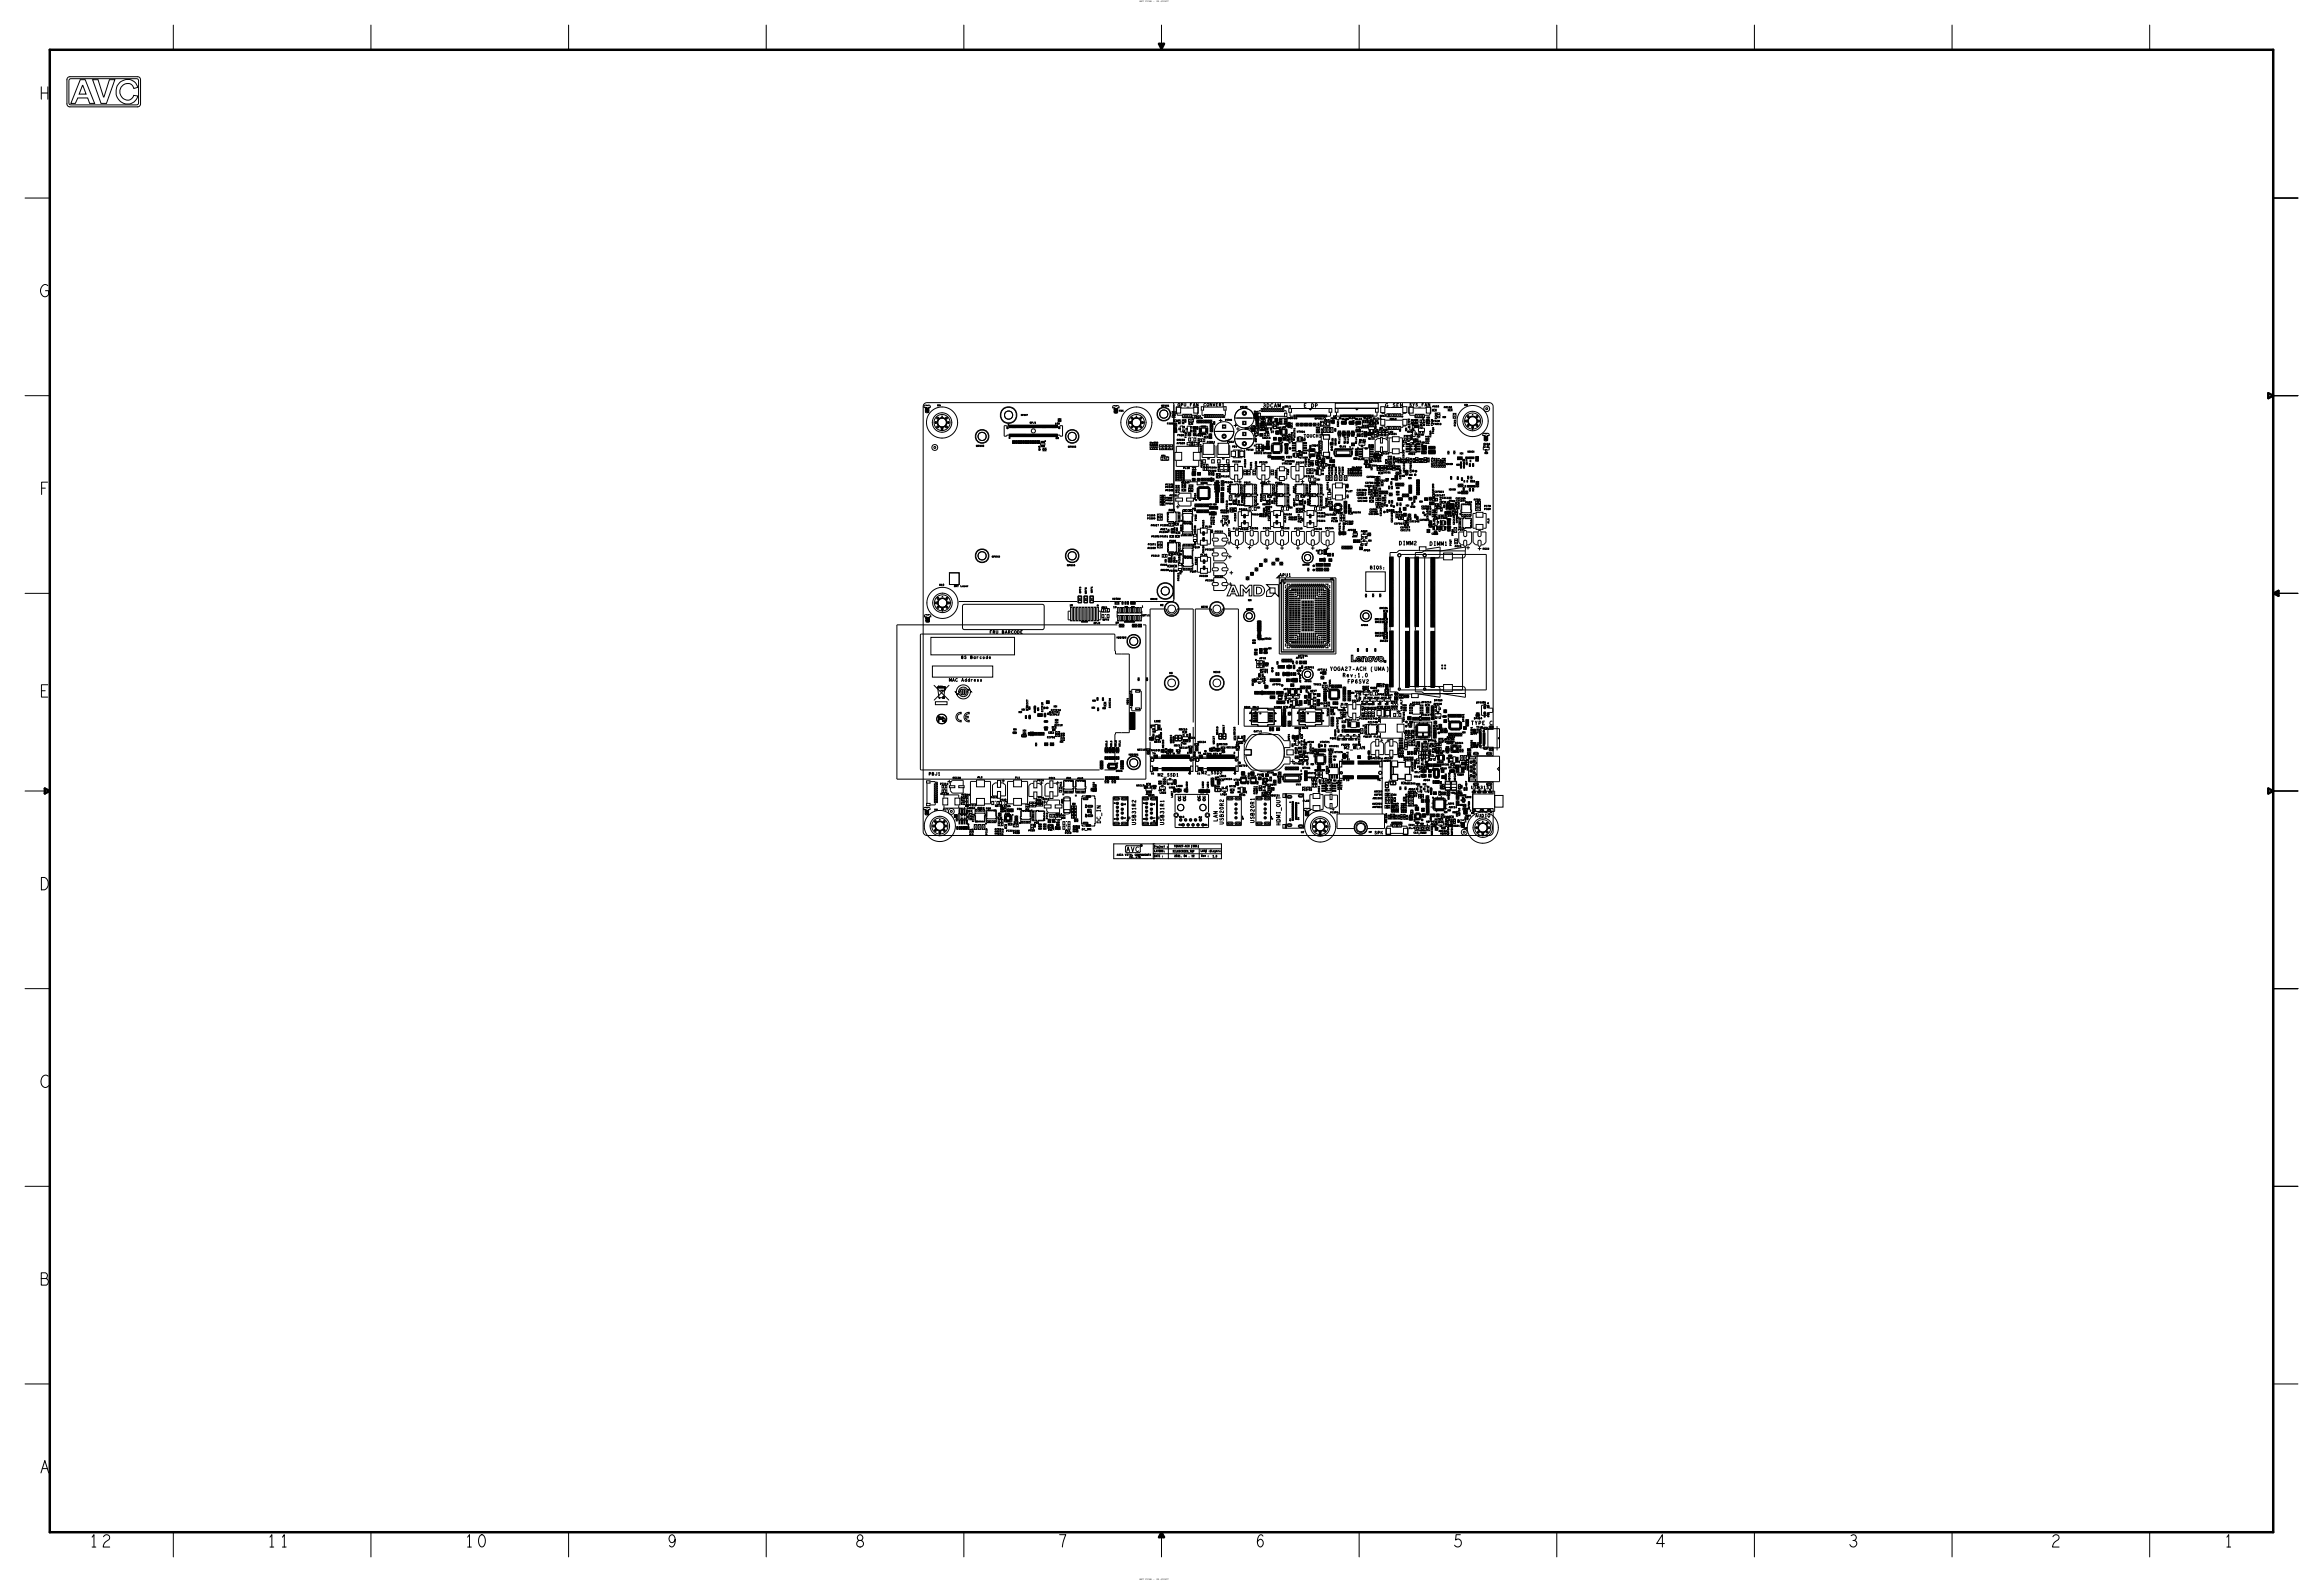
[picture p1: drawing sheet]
<svg xmlns="http://www.w3.org/2000/svg" width="1194mm" height="813mm" viewBox="0 0 1194 813" stroke-linecap="round" stroke-linejoin="round" font-family="sans-serif">
<defs><g id="words">
<g font-size="6.4">
<text x="21" y="51">H</text>
<text x="21" y="254">F</text>
<text x="21" y="358">E</text>
<text x="21" y="757">A</text>
<text x="950" y="795">3</text>
<text x="1143" y="795">1</text>
</g>
<text font-size="2.4" x="579" y="438">AVC</text>
<text font-size="1.9" x="690" y="348">Rev:1.0</text>
<g font-size="1.3">
<text x="586" y="1">ART FILM - 09-SILKT</text>
<text x="586" y="812">ART FILM - 09-SILKT</text>
</g>
<g font-size="1">
<text x="593" y="436">Project :</text>
<text x="617" y="438">LAY# :</text>
<text x="622" y="438">8Layers</text>
<text x="618" y="440">Rev :</text>
<text x="623" y="441">1.0</text>
</g>
<g font-size=".8">
<text x="575" y="211">H11</text>
<text x="613" y="215">1</text>
<text x="614" y="215">FAR14</text>
<text x="731" y="216">1</text>
<text x="600" y="218">FAR3</text>
<text x="734" y="219" transform="rotate(-90 734 219)">FAR8</text>
<text x="737" y="218">FAR18</text>
<text x="605" y="224">FAQ2</text>
<text x="610" y="225" transform="rotate(-90 610 225)">FAQ1</text>
<text x="658" y="227" transform="rotate(90 658 227)">1</text>
<text x="724" y="227" transform="rotate(-90 724 227)">1</text>
<text x="736" y="225" transform="rotate(-90 736 225)">FAQ4</text>
<text x="737" y="223" transform="rotate(-90 737 223)">FAQ3</text>
<text x="678" y="232" transform="rotate(90 678 232)">1</text>
<text x="694" y="230">1</text>
<text x="614" y="243" transform="rotate(-90 614 243)">R13</text>
<text x="615" y="243" transform="rotate(-90 615 243)">R14</text>
<text x="607" y="248">PR185</text>
<text x="683" y="252" transform="rotate(-90 683 252)">PR374</text>
<text x="617" y="258" transform="rotate(-90 617 258)">1</text>
<text x="686" y="263" transform="rotate(-90 686 263)">1</text>
<text x="631" y="267">E</text>
<text x="659" y="299" transform="rotate(-180 659 299)">A</text>
<text x="660" y="298">1</text>
<text x="483" y="301">H10</text>
<text x="587" y="312">1</text>
<text x="664" y="355">APQ15</text>
<text x="682" y="355">1</text>
<text x="706" y="355">APQ9</text>
<text x="582" y="364" transform="rotate(-90 582 364)">1</text>
<text x="702" y="365" transform="rotate(-180 702 365)">+</text>
<text x="703" y="365" transform="rotate(-180 703 365)">-</text>
<text x="705" y="365" transform="rotate(-180 705 365)">+</text>
<text x="707" y="365" transform="rotate(-180 707 365)">-</text>
<text x="709" y="364" transform="rotate(-180 709 364)">+</text>
<text x="710" y="364" transform="rotate(-180 710 364)">-</text>
<text x="712" y="364" transform="rotate(-180 712 364)">+</text>
<text x="714" y="364" transform="rotate(-180 714 364)">-</text>
<text x="643" y="367" transform="rotate(-90 643 367)">1</text>
<text x="668" y="367" transform="rotate(-90 668 367)">1</text>
<text x="744" y="370">1</text>
<text x="765" y="368" transform="rotate(90 765 368)">3</text>
<text x="760" y="377" transform="rotate(-90 760 377)">A12</text>
<text x="546" y="381" transform="rotate(-90 546 381)">ECFB2</text>
<text x="728" y="380" transform="rotate(-90 728 380)">1</text>
<text x="600" y="388">KEY</text>
<text x="624" y="388">KEY</text>
<text x="675" y="389">1</text>
<text x="755" y="391" transform="rotate(-90 755 391)">1</text>
<text x="669" y="397">1</text>
<text x="736" y="396">1</text>
<text x="680" y="402">1</text>
<text x="748" y="408">ADFB5</text>
<text x="497" y="417">1</text>
<text x="756" y="417">1</text>
<text x="767" y="418" transform="rotate(-90 767 418)">3</text>
<text x="579" y="421" transform="rotate(-90 579 421)">1</text>
<text x="594" y="421" transform="rotate(-90 594 421)">1</text>
<text x="606" y="420">R10</text>
<text x="638" y="420">1</text>
<text x="653" y="420">1</text>
<text x="715" y="424">1</text>
<text x="728" y="422" transform="rotate(-90 728 422)">1</text>
<text x="728" y="424">3</text>
<text x="733" y="424">1</text>
<text x="735" y="424">ADQ2</text>
<text x="586" y="435">R</text>
</g>
<text font-size=".6" x="663" y="412" transform="rotate(90 663 412)">1</text>
</g></defs>
<!-- layer: Board Outline -->
<g fill="none" stroke="#000" stroke-width=".51">
<path d="M475 208l2-1h289h1l1 2v166h-3v9h3v5h-9v13h9v6h-11v8h11l-1 13h-1h-291v-2v-218zM603 207v1M603 208v55zM686 207h23v3h-23zM705 214h.1M604 247h5zM604 242v5zM604 242h5zM609 242h.1M609 242v5zM609 247h3zM612 248h3z"/>
<path d="M612 247v1zM615 249h4zM615 248v1zM620 249h3zM624 249h.1M624 253h3zM624 248h3zM624 248v1zM624 253h.1M624 249v3zM627 248h.1M627 249v4z"/>
<path d="M488 294h5v6h-5zM603 293v15zM603 292v16zM656 297l2-1v1zM658 297h29zM658 297v39zM687 297v39zM493 309h61zM495 311h41l1 1v11l-1 1h-41v-1zM562 309h8zM570 309h6zM578 319l5 1z"/>
<path d="M578 312h2zM582 312h1zM584 309h18zM591 313h9zM591 313v65zM600 313h.1M600 313v2l2 1 2-1 1-2M603 308l-1 1M605 313h.1M605 313h8zM613 313v58zM614 313h9z"/>
<path d="M614 313v69zM623 313h.1M623 313l1 2 1 1 2-1 1-2M628 313h.1M628 313h9zM633 301h2l2 5h-1l-1-1h-2l-1 1h-1zM634 302l1 2h-2zM637 313v60zM638 301h1l2 2 1-2h2v5h-2v-3l-1 2-2-2v3h-1zM645 301h3l1 1 1 2-1 1-1 1h-3zM646 302h1l1 1 1 1-1 1h-2zM651 301h6v6l-2-2v-3h-2z"/>
<path d="M653 302v3h2l-1 2h-3v-3zM461 321h85zM461 321v79zM473 326v69zM474 326h99zM474 326h-1M479 328h43v9h-43zM546 321h28zM573 326h.1M573 335h.1M573 326v9zM573 336h4z"/>
<path d="M573 335v1zM577 336h4zM581 336v41zM588 321h1zM589 321v79zM658 336h29zM695 337v2h2v1h-2zM697 338h2l1 1h-2l2 1h-1h-1l-1-1zM698 338h1l-1 1zM700 338h2l1 2h-1v-1l-1-1v1v1h-1zM706 338h1v1l1-1h1l-1 2h-1zM711 340h1z"/>
<path d="M712 340h.1M479 342h31v6h-31zM492 357l1-1 1 2h2l1-1 1-1h-1l1-2 1 2-1 2-2 1h-3zM493 353l1-1h2l2 1 1 2-1-1v1l-2-2h-2l-1 1v2l-1 1-1-1h1zM493 355l2-1v3h-1zM495 354l2 1-1 2h-1zM496 355v2zM482 368h1l-1 3 1-1h1l2 1a2.4 2.4 0 0 1-4 0 2.4 2.4 0 0 1 0-3zM482 368a2.4 2.4 0 0 1 4 0 2.4 2.4 0 0 1 0 3h-1a.8 .8 0 0 0 1-1 .8 .8 0 0 0-1-1v-1v2l-1-1zM483 369h1l-1 1zM483 369h1zM492 367l2-1v1h-1l-1 2 1 1h1v1h-1l-1-1-1-2z"/>
<path d="M496 367l2-1v1h-1l-1 1h2v1h-2l1 1h1v1h-1l-1-1v-2zM573 377v7zM573 377h.1M573 377h4zM577 377h4zM613 374v15zM473 395l1 1M474 396h91zM568 396h5zM573 395v1M573 395h.1M573 387v5z"/>
<path d="M591 389h1zM591 381v8zM592 390h20zM592 389v1zM612 389h1zM612 389v1zM614 389h2zM614 387v2zM616 390h20zM616 389v1zM636 389h1zM636 389v1z"/>
<path d="M637 386v3zM689 399v19zM711 399v19zM731 386h4zM731 382h4zM731 382v4zM733 393h.1M735 382v4zM735 390l-2 3zM735 386v4zM461 400h107zM575 400h14z"/>
<path d="M687 418v8zM687 418h25zM712 418v8zM687 426h9zM703 426h9z"/>
<circle cx="531" cy="222" r="1.1"/>
<circle cx="704" cy="339" r="1.4"/>
<circle cx="704" cy="339" r=".7"/>
<circle cx="710" cy="339" r="1.4"/>
<circle cx="710" cy="339" r=".7"/>
<circle cx="484" cy="370" r="2.5"/>
<circle cx="485" cy="370" r=".6"/>
<circle cx="700" cy="425" r="2.5"/>
<circle cx="700" cy="425" r="3"/>
</g>
<!-- layer: Components -->
<g fill="none" stroke="#000" stroke-width=".51">
<path d="M89 13v13zM191 13v13zM292 13v13zM394 13v13zM495 13v13zM597 13v13zM699 13v13zM800 13v13zM902 13v13zM1003 13v13zM1105 13v13zM36 39l-1 1-1 1"/>
<path d="M36 39h35zM71 39l1 1v1M34 41v12zM34 53l1 1 1 1M36 41h35v12l-1 1h-34l-1-1zM36 55h35zM41 41h3l5 12h-3l-1-3h-5l-1 3h-3zM42 44l2 4h-3zM48 41h2l3 9 3-9h3l-4 12h-3zM62 42l3-1h2l3 2 1 2h-2a4 4 0 0 0-6-2 4 4 0 0 0-1 6 3 3 0 0 0 3 2 3 3 0 0 0 4-2h2a6 6 0 0 1-4 4 6 6 0 0 1-7-7zM72 41v12zM72 53v1l-1 1"/>
<path d="M13 102h13zM1169 102h12zM13 203h13zM516 219h2zM516 219v5zM518 219h.1M518 219h1zM544 219h1zM545 217h.1M545 216h.1M545 215h.1M545 219h1z"/>
<path d="M545 219h.1M546 219v5zM604 220h.1M604 217h.1M604 216h.1M604 218h.1M604 219h.1M605 209h2zM605 209v4zM605 213h.1M605 213h3zM606 217h.1"/>
<path d="M607 219h1zM607 219v1zM607 217h.1M607 210h6zM607 209v1zM608 217h.1M608 213v2zM608 215h5zM609 217h.1M609 216h.1M610 216h.1M610 219h2z"/>
<path d="M610 219v1zM612 217h.1M612 218h.1M612 215h.1M612 219h.1M613 213h2zM613 213v2zM613 220h.1M613 209h3zM613 209v1zM614 220h.1M615 220h.1"/>
<path d="M615 217h.1M615 213h.1M615 213h1zM616 220h.1M616 217h.1M616 209v4zM617 219v1zM617 219h.1M617 217h.1M618 217h.1M618 214h1zM618 211v3z"/>
<path d="M619 217h.1M619 209h10zM620 217h.1M620 219h1zM621 217h.1M621 219v1zM622 217h.1M623 218h.1M623 219h.1M623 217h.1M624 217h.1M625 217h.1"/>
<path d="M627 216h1zM627 215v2zM629 214h1zM630 211v3zM634 219h2zM635 218v1zM636 215h8zM636 211a5 5 0 0 1 6-1 5 5 0 0 1 3 5h-10zM636 220v1zM645 215h2zM645 215v1zM645 216h2z"/>
<path d="M646 219h.1M646 217h.1M646 218h.1M646 216h.1M647 211v1zM647 211h1zM647 215v1zM648 214h8zM648 216h.1M648 217h.1M648 218h.1M648 219h.1"/>
<path d="M649 216h.1M650 217h.1M650 218h.1M650 219h.1M650 216h.1M651 219h3zM651 219v1zM651 220h3zM652 215v1zM652 216h2zM652 215h2zM653 216h.1"/>
<path d="M653 217h.1M654 215v1zM654 219v1zM654 217v1zM654 217v3zM654 217h2zM656 216h.1M656 215h.1M656 217h.1M656 214h4zM656 218v1l-1-1v1M656 217v3z"/>
<path d="M657 218h.1M658 218h1zM658 215h4zM658 215v3zM659 209l1 1zM660 218h-1zM660 218h.1M660 218h2zM660 211h1zM660 219h.1M660 220h.1M661 219h1z"/>
<path d="M661 211v1zM662 215v3zM662 218h.1M663 218h.1M663 219h.1M663 217h.1M663 214h2zM663 212v2zM664 210h19zM666 214h.1M666 218h.1M667 218h.1"/>
<path d="M668 218h.1M669 218h.1M670 218h.1M671 218h.1M672 218h.1M673 218h.1M673 210h1v1zM674 218h.1M675 218h.1M676 218h.1M677 218h.1M678 218h.1"/>
<path d="M679 217h5zM679 219h5zM679 217v2zM681 214h.1M681 217v1v1M682 214h2zM684 217v2zM684 212v2zM684 217h.1M685 217h.1M685 216h1zM685 216v2z"/>
<path d="M685 218h1zM686 216v2zM687 214h2zM687 212v2zM688 210h19zM690 218h.1M690 217v1zM690 217h.1M690 214h.1M692 216h.1M692 218h.1M692 217h.1"/>
<path d="M692 217v1zM693 218h.1M693 217v1zM694 217h.1M696 216h.1M696 218h.1M696 217h.1M696 217v1zM697 210h1v1zM697 217h.1M697 218h.1M697 217v1z"/>
<path d="M700 217h.1M699 218h.1M700 217v1zM700 220h3zM700 216h3zM700 216v4zM703 215v1zM703 218h.1M703 218v2zM703 216v2zM704 219v2zM704 219h3z"/>
<path d="M704 216v1zM704 216h2zM704 217h2zM705 217h.1M705 218h.1M705 214h.1M706 214h2zM706 216v1zM707 219v2zM707 218v1zM708 218h.1M708 217h.1"/>
<path d="M708 216h.1M708 212v2zM710 220h.1M710 219h.1M710 219h2zM710 212h.1M710 212h2zM712 219v1zM712 220h1zM712 212v1zM712 213h1zM712 216h3z"/>
<path d="M712 209h3zM715 216h6zM715 209h6zM720 220h1zM720 213h1zM721 214h.1M721 219v1zM721 219h2zM721 212v1zM721 212h2zM723 219h.1M723 212h.1"/>
<path d="M724 209h3zM724 209v4zM724 213h1zM725 213h2zM725 213h.1M725 218h1zM725 218v1zM725 217h.1M726 219v1zM726 217h.1M727 217h.1M727 210h6z"/>
<path d="M727 209v1zM727 219h.1M727 213v2zM727 215h5zM728 217h.1M728 219h.1M729 219h.1M729 217h.1M730 219h.1M731 218h.1M731 219h.1M731 217h.1"/>
<path d="M732 213h3zM732 213v2zM733 209h3zM733 209v1zM734 214h.1M734 215h.1M735 213h.1M735 213h1zM736 209v4zM737 211h.1M737 210h.1M739 213h.1"/>
<path d="M740 213h.1M742 214h.1M742 215h.1M745 211h.1M745 210h.1M747 214h.1M749 214h.1M1169 203h12zM516 224h2zM518 224h.1M518 224h1zM519 225h.1"/>
<path d="M520 227h.1M521 227h.1M522 227h.1M523 227h.1M524 227h.1M525 227h.1M526 227h.1M527 227h.1M528 227h.1M529 227h.1M530 227h.1M531 227h.1"/>
<path d="M532 227h.1M533 227h.1M534 227h.1M535 227h.1M535 229h.1M535 228h.1M535 228v1zM536 231h.1M537 231h.1M537 229h.1M537 228h.1M537 227h.1"/>
<path d="M537 228v1zM538 231h.1M544 224h1zM545 224h1zM545 224h.1M596 230h.1M597 235h4zM597 237h4zM598 230h.1M599 235v1M599 230h.1M600 230h.1"/>
<path d="M601 230h.1M603 230h.1M604 221h.1M604 222h.1M605 240h11zM605 237v3zM605 229v3zM605 229h11zM607 222h1zM607 221v1zM608 220v1zM608 222h1z"/>
<path d="M610 222h2zM610 221v1zM611 227h3zM611 229h3zM611 227h.1M611 229h.1M611 223h.1M611 224h.1M611 222h.1M612 222h.1M612 220v1zM613 227v2z"/>
<path d="M613 227h.1M613 225h.1M614 222h.1M614 223h.1M614 224h.1M614 221h.1M614 229h.1M614 227h.1M616 223h.1M616 237v3zM616 229v3zM617 223h.1"/>
<path d="M617 222v1zM618 227h.1M618 226h.1M618 235h7zM618 229v6zM618 229h.1M620 239h.1M620 224h.1M620 225h.1M620 223h1zM621 222v1zM621 235h1v1h-1z"/>
<path d="M622 224h.1M622 223h.1M622 225h.1M623 222h.1M623 221h.1M623 220h.1M625 229h.1M624 222h10v2a5 5 0 0 1-6 3 5 5 0 0 1-4-5zM625 229v6zM625 222h8zM626 229h.1M626 235h6z"/>
<path d="M626 229v6zM629 235v1zM632 229h.1M632 229v6zM632 240h2zM632 240v5zM634 235h5zM634 231v1zM634 235h.1M634 231h5zM635 226h10l-1 2a5 5 0 0 1-6 2 5 5 0 0 1-3-4zM636 220h1z"/>
<path d="M636 226h8zM636 240h3zM636 232h1v3h-1zM639 235h.1M639 231v1zM639 240v5zM640 231v4zM645 229h.1M645 224h2zM645 220v4zM645 220h2zM646 230h.1"/>
<path d="M646 220h.1M646 240h2zM646 240v5zM647 222h-1h-1M647 230h.1M647 220v4zM647 232h.1M647 229h.1M648 220h.1M648 224h.1M648 230h.1M649 220h.1"/>
<path d="M649 229h.1M649 231h.1M649 224h.1M650 229h.1M650 231h.1M650 230h.1M650 220h.1M650 221h.1M650 240h3zM651 230h.1M651 230h2zM651 229h2z"/>
<path d="M651 231h2zM651 229v2M651 221h.1M651 223h.1M651 224h.1M651 222h.1M652 228h.1M652 229h.1M652 227h.1M652 235h.1M653 229v2M653 235h.1"/>
<path d="M653 240v5zM654 235h.1M654 228h1zM654 232v1zM654 228v1zM654 233h1zM654 220h2zM655 225h.1M655 235h.1M655 226h.1M656 222h2zM656 221h2z"/>
<path d="M656 223h2zM656 221v2M656 235h.1M656 226h.1M657 235h.1M657 227h2M657 225v2zM657 225h2M658 221v2M658 221h.1M658 235h.1M658 225v2z"/>
<path d="M658 228h1zM658 233h1zM658 220h3zM658 224h3zM658 223h.1M658 220h.1M659 228h.1M659 235h.1M659 228v1zM659 232v1zM659 225v2zM659 227v1z"/>
<path d="M659 226h.1M660 226h.1M660 235h.1M660 229h2zM660 228h2zM660 228v1M661 226h.1M661 232h.1M661 229h.1M661 230h.1M661 231h.1M661 233h.1"/>
<path d="M661 221h.1M661 224h.1M662 228v1M662 226h.1M662 235h.1M663 235h.1M664 240h2zM664 240v5zM665 233h.1M665 233h2zM665 235h.1M665 235h2z"/>
<path d="M666 227h4zM666 232h4zM666 227v5zM667 235h.1M667 233h.1M667 232h2zM667 232h.1M668 235h.1M668 227h1zM668 225h.1M668 224h1zM668 227h.1"/>
<path d="M668 232h.1M668 232h1zM668 240h2zM669 232h.1M669 234h.1M669 233h.1M669 227h.1M669 224h.1M670 226h.1M670 227v5zM670 240v5zM671 226h.1"/>
<path d="M672 232v-1v1zM673 235h3zM673 231v1zM673 233h.1M673 233v2zM673 231h3zM673 232v1zM673 235h1zM673 230h.1M674 230h.1M676 231v4zM676 239h1"/>
<path d="M676 237v2zM676 237h1M677 235h2zM677 234v1zM677 234h2zM677 240h2zM677 236v4zM677 236h2zM677 237v2zM678 235h.1M678 236h.1M678 232h1z"/>
<path d="M678 227v5zM678 227h1zM679 234v1zM679 238h-1M679 234h1zM679 232v2zM679 224h1zM679 224v3zM679 236v4zM680 234v1zM680 223h4zM680 223v1z"/>
<path d="M680 235h4zM680 221h.1M680 236h.1M680 235h.1M680 237h.1M680 238h.1M681 240h.1M681 238h.1M682 221h.1M683 232h1zM683 226v6zM683 226h1z"/>
<path d="M684 237h.1M684 232v3zM684 223v3zM684 221h.1M684 228h.1M685 228h.1M685 226h.1M685 237h.1M685 221h.1M685 239h.1M686 234h.1M686 231v1z"/>
<path d="M686 231h.1M686 221h.1M686 239h.1M686 237h.1M686 226h.1M686 228h.1M687 221h.1M687 226h.1M687 228h.1M688 223h.1M689 224h.1M689 222h.1"/>
<path d="M689 223h.1M690 223h.1M691 223h.1M691 224h.1M691 222h.1M692 223h.1M693 223h.1M693 224h.1M693 222h.1M694 223h.1M695 223h.1M695 228h.1"/>
<path d="M695 234h.1M695 231h.1M695 231v1zM695 230l1 1zM695 224h.1M695 222h.1M696 223h.1M696 228h.1M696 235h2zM696 236h2zM696 235v1M697 221h.1"/>
<path d="M697 233h.1M697 232h.1M697 231h.1M697 234h.1M698 224h.1M698 221h.1M698 235v1M698 230v1zM699 221h.1M699 229h1zM699 228v1zM699 224h.1"/>
<path d="M700 228h1zM700 230h4zM700 230v5zM700 235h4zM701 229h1zM701 223h.1M701 238l1 1zM701 223v1zM702 228v1zM702 227h.1M702 230h1zM702 231h.1"/>
<path d="M702 231h1zM702 223h.1M702 224h.1M702 222h.1M702 238h2zM702 236h.1M702 237h.1M702 238h.1M703 223v1zM703 231h.1M703 230h.1M703 223h.1"/>
<path d="M704 221h3zM704 229h.1M704 222h.1M704 223h.1M704 224h.1M704 230v5zM705 237h.1M705 238h.1M705 236h.1M705 229h.1M705 228h.1M705 230h.1"/>
<path d="M706 222h.1M706 223h.1M706 225h.1M706 234h2zM706 235h2zM706 234v1M707 232h3zM707 226v6zM707 226l1-1zM707 235h.1M707 233h.1M707 236h.1"/>
<path d="M708 234v1M708 225h2zM708 236h.1M708 233h.1M709 223h.1M709 236h.1M709 233h.1M709 235h.1M710 224h.1M710 234h.1M710 235h.1M710 223v1z"/>
<path d="M710 223h.1M711 232h2zM711 225h1zM712 223h.1M712 225l1 1zM712 237h.1M713 237h.1M713 226v6zM714 223h.1M714 225h2zM714 233h2zM714 225v8z"/>
<path d="M715 222h.1M717 236h.1M718 236h.1M719 236h.1M719 236l1 1zM719 221l1 1zM720 225h1zM720 233h1zM720 236h.1M720 237h.1M721 225v8zM721 237h.1"/>
<path d="M722 237h.1M722 225h.1M723 221h.1M723 227v1zM723 237h.1M723 236h.1M723 236l1 1zM723 225h.1M724 225h.1M724 222h.1M724 236h.1M725 221h1z"/>
<path d="M725 220v1zM725 237h.1M725 228h3zM725 228v5zM725 233h3zM725 225h.1M726 237h.1M726 228h1h-1zM726 225h.1M726 221h1zM726 222v1zM726 224h2z"/>
<path d="M727 237h.1M727 226h.1M728 226h.1M727 223v1zM727 221v1zM728 236h.1M728 236l1 1zM728 228v5zM729 236h.1M729 224h.1M729 225h.1M729 223h.1"/>
<path d="M729 220v2zM729 220h1zM729 222h.1M729 237h.1M730 222h1zM730 237h.1M731 237h.1M731 229h.1M731 233h.1M731 223h.1M731 224h.1M731 220h1z"/>
<path d="M732 231h.1M732 227h.1M732 230h.1M732 232h.1M732 228h.1M732 233h.1M732 237h.1M732 236h.1M732 236l1 1zM732 222h.1M732 220v2zM732 229h.1"/>
<path d="M733 233h.1M733 231h.1M733 236h.1M734 236h.1M734 233h4M734 232v1zM734 231l1 1M734 230h.1M735 236h.1M735 230h.1M735 232v1zM735 231l1 1"/>
<path d="M736 230h.1M736 232v1zM736 231l1 1M737 230h.1M737 232v1zM737 231l1 1M738 230h.1M738 232v1zM744 238h.1M744 239h.1M744 233h.1M745 233h.1"/>
<path d="M746 238h.1M746 239h.1M747 233h.1M748 233h.1M749 236h.1M750 239h.1M750 236h.1M750 235h.1M751 238h.1M751 240h.1M751 235h.1M751 233h.1"/>
<path d="M752 235h.1M752 240h.1M752 238h.1M753 240h.1M753 238h.1M754 238h.1M755 232h.1M755 233h.1M755 239h.1M756 239h.1M757 239h.1M757 232h.1"/>
<path d="M757 233h.1M758 239h.1M759 236h.1M759 235h.1M759 237h.1M763 231h.1M763 230v1zM764 230h.1M764 233h.1M765 231h1zM766 230v1zM597 257l1 1z"/>
<path d="M597 255l1 1zM597 258l1 2zM598 256h.1M598 258h.1M598 254h.1M598 260h.1M606 255v1zM606 259l1 1zM606 258v1zM607 254h5zM607 254l-1 1zM609 251h.1"/>
<path d="M609 253h.1M609 250h.1M608 251h.1M608 250h.1M611 252h.1M612 252h.1M612 249h.1M612 250h.1M612 254v2zM612 258v2zM613 244h1M613 243v1z"/>
<path d="M613 243h1M613 247h.1M613 252h.1M614 247h.1M614 243v1zM614 244h1M614 243h1M614 260h.1M615 243v1zM615 257h.1M615 260h.1M615 247h.1"/>
<path d="M616 244h.1M616 256h.1M616 250v1zM616 250h.1M616 260h.1M616 247h.1M617 260h.1M617 247h.1M617 244h.1M618 247h.1M618 260h.1M618 248h.1"/>
<path d="M618 249h.1M619 260h.1M619 247h.1M620 242h.1M620 240h.1M620 260h.1M620 248h.1M620 249h.1M620 247h.1M620 246h.1M621 260h.1M621 246h.1"/>
<path d="M621 247h.1M621 244h.1M621 256h1zM621 250h1zM622 250v1zM622 256h.1M622 247h.1M622 244h.1M622 247h1M622 246v1zM622 246h1M622 259h.1"/>
<path d="M622 260h.1M622 243h.1M623 246v1zM623 243h.1M623 244h.1M623 247h.1M624 244h.1M624 247h.1M625 259h.1M625 260h.1M625 249h1zM625 248h1z"/>
<path d="M625 248v1M625 250h2zM625 251h2zM625 252h2zM625 253h2zM625 250v3M625 249h2zM625 249v1M626 258h.1M626 257h.1M626 255h.1M626 254h.1"/>
<path d="M626 256h.1M626 253h.1M626 247h.1M626 248h.1M626 243h.1M626 244h.1M626 245h.1M626 246h.1M626 248v1M627 250v3M627 249v1M627 240h.1"/>
<path d="M628 258h.1M628 257h.1M628 254h.1M628 253h.1M628 255h.1M628 256h.1M628 251h.1M628 250h.1M629 247h.1M629 248h.1M629 249h.1M629 250h.1"/>
<path d="M629 251h.1M629 252h.1M629 240h.1M631 240h.1M632 256h.1M632 245l1 1zM632 253h.1M632 251v1zM632 249h.1M632 254h3zM632 254h.1M632 250h.1"/>
<path d="M632 249h3zM633 259h.1M633 246h1zM633 256h.1M634 257v2zM635 256l1 1zM636 257v2zM636 256h.1M636 254h.1M636 254h2zM636 249h2zM636 258h.1"/>
<path d="M636 246h2zM637 248h1zM637 258h.1M637 247v1zM638 246l1-1zM638 254h.1M638 249h.1M639 254h.1M639 243h.1M640 253h.1M640 251v1zM640 249h.1"/>
<path d="M640 254h3zM640 254h.1M640 250h.1M640 259h.1M640 257v1zM640 255h.1M640 256h.1M640 260h.1M640 249h3zM640 255h3zM641 243h.1M643 243h.1"/>
<path d="M644 254h2zM644 249h2zM644 255h2zM644 243h.1M646 243h.1M646 254h.1M646 249h.1M646 255h.1M646 254l1 1zM646 245l1 1zM646 259h1zM647 246h1z"/>
<path d="M649 253h.1M649 251v1zM649 249h.1M649 254h3zM649 254h.1M649 250h.1M649 249h3zM649 256h.1M650 259h.1M650 260h.1M650 246h2zM651 256h.1"/>
<path d="M651 257v2zM652 246l1-1zM652 256h.1M652 255h.1M653 256h.1M653 254h2zM653 249h2zM653 257v2zM653 243h.1M654 258h.1M655 243h.1M655 254h.1"/>
<path d="M655 249h.1M655 253l1 1zM656 259h.1M656 257v1zM656 255h.1M656 256h.1M656 260h.1M656 253h.1M656 251v1zM656 249h.1M656 254h3zM656 254h.1"/>
<path d="M656 250h.1M656 255h3zM656 249h3zM656 241h1zM656 246h1zM656 241v5zM660 254h2zM660 255h2zM660 249h2zM660 246h1zM661 241h.1M661 241v5z"/>
<path d="M662 255h.1M662 260h.1M662 249h.1M662 254h.1M663 254v1zM664 245l1 1zM665 246h1zM666 253h.1M666 251v1zM666 249h.1M666 254h3zM666 254h.1"/>
<path d="M666 250h.1M666 249h3zM666 256h.1M667 259h.1M667 260h.1M668 256h.1M668 257v2zM668 246h1zM669 246l1-1zM669 248h1zM669 257h1zM670 256h.1"/>
<path d="M670 255h.1M670 247v1zM670 257v2zM670 254h2zM670 249h2zM671 258h.1M672 242h.1M672 254h.1M672 249h.1M672 254h1zM673 242h.1M673 259h.1"/>
<path d="M673 257v1zM673 255h.1M673 256h.1M673 260h.1M673 253h.1M673 251v1zM673 249h.1M673 254h3zM673 254h.1M673 250h.1M673 255h3zM673 249h3z"/>
<path d="M674 242h.1M674 247h.1M674 246h.1M675 242h.1M676 241v1zM677 254h2zM677 255h2zM677 249h2zM678 246h.1M678 247h.1M678 241h1zM678 244h1z"/>
<path d="M678 241v3zM679 241v3zM679 255h.1M679 260h.1M679 254h.1M679 249h.1M680 254h.1M680 240h.1M680 241h.1M682 246h.1M682 255h.1M683 246h.1"/>
<path d="M684 259h.1M684 258h.1M684 252h.1M684 255h.1M685 246h.1M685 249h1zM685 256h1zM685 249v7zM686 246h.1M686 259h1zM686 259v1zM687 246h.1"/>
<path d="M688 246h.1M689 259h1zM690 259v1zM690 246h.1M690 249h2zM690 256h2zM691 246h.1M692 259h.1M692 258h.1M692 249v7zM692 251h1M692 249v2z"/>
<path d="M692 249h1M692 255h.1M693 246h.1M693 249v2zM693 255h.1M702 240h2zM705 241h.1M705 256h.1M705 257h.1M705 258h.1M707 251h.1M707 250h.1"/>
<path d="M707 254v1zM707 252v1zM707 254h.1M707 255h.1M707 252h.1M707 253h.1M708 240h.1M708 247v1zM708 249v1zM708 245v1zM708 240l1 1zM708 245h.1"/>
<path d="M708 246h.1M708 248h.1M708 247h.1M708 250h.1M708 258l1 2zM708 256l1 1zM708 258h.1M708 260h.1M708 256h.1M708 257h.1M709 252h.1M709 254h.1"/>
<path d="M709 240h.1M710 243h.1M710 244h.1M710 241h.1M710 240l1 1zM710 252h.1M710 254h.1M710 249h.1M710 259h.1M710 253h.1M710 257h.1M711 253h.1"/>
<path d="M711 249h.1M711 259h.1M711 241h.1M711 240h.1M711 257h.1M712 240l1 1zM712 253h.1M712 259h.1M713 253h.1M713 240h.1M713 246h.1M713 247h.1"/>
<path d="M713 241h.1M714 251h.1M714 258h.1M714 254h.1M714 241h.1M715 258h.1M715 254h.1M715 248h.1M715 251h.1M716 241h.1M716 248h.1M716 240h.1"/>
<path d="M716 254h.1M716 251h.1M716 240l1 1zM716 246h.1M716 247h.1M716 258h.1M717 240h.1M717 249h.1M718 243h.1M718 245h.1M718 244h.1M718 246h.1"/>
<path d="M718 247h.1M718 259h.1M718 249h.1M718 257h.1M719 250h.1M719 253h.1M719 254h.1M719 251h.1M719 255h.1M719 240h.1M719 259h.1M719 249h.1"/>
<path d="M719 243h.1M719 257h.1M720 259h.1M720 240h.1M720 249h.1M720 257h.1M721 249h.1M721 255h.1M721 257h.1M721 244h.1M721 245h.1M722 255h.1"/>
<path d="M722 249h.1M723 255h.1M723 243h.1M723 244h.1M723 242h.1M724 259h.1M724 255h.1M724 256h.1M725 245h.1M725 246h.1M725 253h.1M725 249h.1"/>
<path d="M725 250h.1M725 251h.1M725 252h.1M725 254h.1M725 256h.1M725 244h.1M726 259h.1M726 256h.1M727 256h.1M727 258h.1M728 256h.1M729 254h.1"/>
<path d="M729 247h.1M729 252h.1M729 248h.1M729 250h.1M729 249h.1M729 253h.1M729 251h.1M730 257h.1M730 258h.1M732 257h.1M733 256h.1M733 257h.1"/>
<path d="M734 257h.1M735 259h.1M735 256h.1M735 257h.1M736 259h.1M736 255h.1M737 259h.1M737 255h.1M738 256v1zM738 256h.1M738 258h.1M738 259h.1"/>
<path d="M738 260h.1M742 258h.1M742 259h.1M743 259h5zM743 259v3zM745 258h.1M745 259h.1M746 246h.1M746 251h.1M746 252h.1M747 258h.1M747 257h.1"/>
<path d="M747 251h.1M747 252h.1M748 259v3zM749 246h.1M749 259h.1M749 258h.1M750 250h.1M750 246h.1M750 253h.1M750 254h.1M751 249h.1M751 259h.1"/>
<path d="M751 259v3zM751 246h.1M751 253h.1M752 253h.1M752 246h.1M752 251h.1M752 249h.1M753 259h.1M753 253h.1M753 251h.1M753 259h1zM754 253h.1"/>
<path d="M754 246h.1M755 253h.1M755 259h.1M755 246h.1M755 252h.1M756 252h.1M756 246h.1M756 259h.1M756 259v3zM757 246h.1M757 252h.1M758 252h.1"/>
<path d="M759 250h.1M759 248h.1M759 247h.1M759 249h.1M760 258v1zM760 259h.1M760 257h.1M596 266h.1M596 268h.1M596 278h.1M596 280h.1M596 264h.1"/>
<path d="M600 267h.1M600 266h.1M600 263h.1M600 268h3zM600 268h.1M600 264h.1M600 263h3zM600 273h.1M600 279h.1M600 280h.1M600 279h3zM601 273h.1"/>
<path d="M602 271h.1M602 269h.1M602 272v2zM602 275h.1M602 276h.1M604 271h.1M604 272v2zM604 268h2zM604 263h2zM604 279h2zM605 270h.1M605 269h.1"/>
<path d="M605 272h.1M605 276h.1M605 275h.1M605 260h1zM605 274h.1M605 273h.1M606 260v1zM606 268h.1M606 263h.1M606 279h.1M607 260h5zM607 267l1 1z"/>
<path d="M607 275h1zM608 262h.1M608 269h.1M608 275h.1M608 273v2zM608 269v3zM608 268h.1M608 265v3zM608 262v2zM608 280h.1M608 280v2zM609 269h.1"/>
<path d="M609 268h.1M610 268h1zM610 269h1zM612 269h.1M612 268h.1M613 269h.1M613 268h.1M613 262h.1M613 275h.1M613 269v3zM613 273v2zM613 262v2z"/>
<path d="M613 265v3zM613 280h.1M613 261v1zM613 280v2zM613 280h1zM613 276h.1M614 262h.1M614 279h.1M615 262h.1M615 279h.1M615 263h.1M615 276h.1"/>
<path d="M615 272h2zM615 280h2zM615 272v8zM616 263h.1M617 263h.1M618 263h.1M618 278h1M618 275h1M618 276v2zM618 273v2zM618 276h1M618 273h1"/>
<path d="M619 263h.1M619 276v2zM619 273v2zM620 263h.1M621 263h.1M621 272h1zM621 280h1zM622 264h.1M622 261h.1M622 272v8zM623 265h.1M623 263v2z"/>
<path d="M623 263h.1M623 261h.1M623 273h.1M624 261h.1M624 265h.1M624 263v2zM624 263h.1M624 274h5zM624 274v2zM624 278v3zM625 264h.1M625 261h.1"/>
<path d="M626 261h.1M628 266h2zM628 266v1zM628 270h2zM628 269v1zM629 274l2 1zM630 268h.1M631 275v1zM631 278v1zM631 279h2zM631 268h.1M632 278v2z"/>
<path d="M632 268h.1M633 279l1 1zM633 273v6zM633 273h2zM633 262h.1M633 261h.1M633 263h.1M634 280h1zM635 262h.1M636 262h.1M637 263h1zM637 271h1z"/>
<path d="M637 263v8zM637 273h2zM637 280h1zM639 279l-1 1zM639 273v6zM639 269h1M639 266h1M639 268v1zM639 264v2zM639 268h1M639 264h1M640 260h3z"/>
<path d="M640 279l1 1zM640 273v6zM640 273h2zM640 268v1zM640 264v2zM641 280h1zM642 263h1zM642 271h1zM643 263v8zM644 260h2zM644 262h.1M644 261h.1"/>
<path d="M645 273h2zM645 280h1zM646 260h.1M647 279l-1 1zM647 273v6zM647 261h.1M648 279l1 1zM648 273v6zM648 273h2zM649 280h1zM650 262h.1M650 261h.1"/>
<path d="M650 263h.1M652 262h.1M652 273h3zM652 280h1zM653 262h.1M653 263h2zM653 271h2zM653 263v8zM653 280l2-1zM655 273v6zM656 279l1 1zM656 273v6z"/>
<path d="M656 273h2zM656 269h1M656 266h1M656 268v1zM656 264v2zM656 268h1M656 264h1M656 260h3zM657 268v1zM657 264v2zM657 280h1zM659 263h1z"/>
<path d="M659 271h1zM660 263v8zM660 273h2zM660 280h1zM660 260h2zM660 262h.1M660 261h.1M662 279l-1 1zM662 273v6zM662 260h1zM663 261h.1M664 261h.1"/>
<path d="M664 279l1 1zM664 273v6zM664 273h2zM665 280h1zM667 262h.1M667 261h.1M667 264h.1M668 273h3zM668 280h1zM669 262h.1M669 267h.1M670 262h.1"/>
<path d="M670 267h.1M670 263h2zM670 271h2zM670 263v8zM671 279l-2 1zM671 273v6zM672 279l1 1zM672 273v6zM672 273h2zM673 280h1zM673 269h1M673 266h1"/>
<path d="M673 268v1zM673 264v2zM673 268h1M673 264h1M673 260h3zM674 268v1zM674 264v2zM676 263h1zM676 271h1zM676 273h2zM676 280h1zM677 263v8z"/>
<path d="M677 260h2zM677 262h.1M677 261h.1M678 279l-1 1zM678 273v6zM679 279l1 1zM679 273v6zM679 273h2zM680 280h1zM680 260h.1M680 261h.1M682 260v1z"/>
<path d="M683 273h3zM683 280h2zM684 261h.1M684 262h.1M685 280l1-1zM686 267h.1M686 266h.1M686 273v6zM686 266v1zM686 264h.1M686 265h.1M686 263h.1"/>
<path d="M686 263h1zM686 262v1zM688 275h1M688 273v2zM688 273h1M689 263h1zM689 273v2zM689 274h.1M690 262v1zM690 268h.1M690 266h.1M690 265h.1"/>
<path d="M690 274h.1M690 275h1M690 273v2zM690 273h1M691 273v2zM691 274h.1M692 262h.1M692 263h.1M692 260h.1M692 261h.1M692 264h.1M692 274h.1"/>
<path d="M693 260h.1M694 263h.1M694 262h.1M694 261h.1M694 260h.1M694 264h.1M695 276h1zM696 275h.1M696 274h.1M696 274v1zM696 278h.1M697 278h.1"/>
<path d="M698 278h.1M698 275h.1M698 274h.1M698 274v1zM699 278h.1M700 277h.1M700 278h1zM700 278v2zM700 275h1zM700 275v1zM701 280h1zM701 276h1z"/>
<path d="M702 278h1zM702 275h1zM703 278v2zM703 275v1zM703 275h.1M704 275h.1M704 278h.1M705 275h.1M708 261h.1M713 263h.1M714 263h.1M715 263h.1"/>
<path d="M716 263h.1M717 263h.1M718 265h.1M719 265h.1M719 262h.1M720 264h.1M720 265h.1M720 266v1zM720 262h.1M720 266h.1M720 267h.1M722 262h.1"/>
<path d="M722 261h.1M722 265h.1M722 264h.1M723 268v1zM723 267h.1M723 269h.1M723 270h.1M724 260h.1M724 266h.1M724 267h.1M724 265h.1M725 264h.1"/>
<path d="M725 265h.1M727 266h1M727 264v2zM727 264h1M728 264v2zM728 267h1M728 265v2zM728 265h1M729 265v2zM734 272h.1M734 273h.1M734 274h.1"/>
<path d="M734 269h2zM734 270h2zM734 269v1M735 264h.1M735 268h.1M735 271h.1M735 270h.1M735 269h.1M736 264h.1M736 271h.1M736 269v1M737 267h.1"/>
<path d="M737 274h2zM737 275h2zM737 274v1M737 264l1 2zM737 262l1 1zM737 273h2zM737 270h2zM737 273h.1M737 270h.1M737 264h.1M737 266h.1M737 262h.1"/>
<path d="M738 267h1zM738 270h1zM738 268v1zM738 274h.1M738 273h.1M739 270h.1M739 272h.1M739 260v1zM739 260h.1M739 262h.1M739 274v1M739 267v1z"/>
<path d="M739 269v1zM740 262h.1M740 268h1zM741 265h.1M741 266h.1M741 270h.1M741 268h2zM741 268h.1M741 270h2zM741 273h.1M741 271h.1M741 273h2z"/>
<path d="M742 262h.1M742 260h.1M743 268h.1M743 270h.1M743 273h.1M743 264h.1M743 260h.1M743 262h5zM744 264h.1M744 267h2zM744 270h2zM744 271h2z"/>
<path d="M744 267h.1M744 270v1M745 272h.1M745 273h.1M745 271h.1M745 270h.1M745 269h.1M745 268h.1M745 264h.1M746 267h.1M746 270v1M746 264h.1"/>
<path d="M747 264h.1M747 273h.1M748 262v-1v1zM748 264h.1M748 278h.1M748 263h.1M748 263h1zM749 273h.1M749 261h.1M749 278h.1M749 262h.1M749 263h.1"/>
<path d="M750 266h.1M750 279l1 1zM750 273v6zM750 273h2zM750 271h.1M750 271h2zM750 266h2zM750 264h1zM751 265h.1M751 263v2zM753 271h3zM753 266h3z"/>
<path d="M754 273h3zM756 265h.1M756 263v2zM756 268h.1M756 269h.1M756 271h.1M756 266h.1M756 270h.1M757 279l-2 1zM757 273v6zM757 264h2zM757 272h2z"/>
<path d="M757 264v8zM757 279l2 1zM757 273h3zM760 263h.1M760 261h.1M762 273h2zM763 264h1zM763 272h1zM764 279l-1 1zM764 273v6zM764 264v8zM596 282h.1"/>
<path d="M599 286h.1M599 285h.1M599 288h.1M600 288h.1M600 283h.1M600 281v1zM600 284h3zM600 284h.1M601 287v2zM601 292h.1M601 290h.1M602 286h.1"/>
<path d="M602 284h.1M602 286h1zM603 287v2zM603 287h.1M604 292h.1M604 290h.1M604 289h.1M604 288h.1M604 287h.1M604 284h2zM606 291h.1M606 284h.1"/>
<path d="M606 294h.1M607 283h1zM607 294h.1M607 294h1zM608 291h.1M608 287h.1M608 293h.1M608 291v2zM608 287v3zM608 286h.1M608 283v3zM609 287h.1"/>
<path d="M609 286h.1M610 286h1zM610 287h1zM612 287h.1M612 286h.1M613 287h.1M613 286h.1M613 293h.1M613 287v3zM613 291v2zM613 283v3zM616 287h1z"/>
<path d="M616 294h1zM616 287v7zM619 293h.1M619 290h.1M619 291v2zM619 288v2zM619 291h.1M619 288h.1M621 287h1zM621 294h1zM622 287v7zM624 289h5z"/>
<path d="M624 289v3zM624 296h5zM624 294v2zM624 297h5zM624 297v2zM624 281h5zM624 282h5zM624 282v2zM624 288h5zM624 286v2zM629 289l2 2zM629 296l2-1z"/>
<path d="M629 297l2 1zM629 281l2-2zM629 282l2 1zM629 288l2-1zM631 291v1zM631 294v1zM631 298v1zM631 283v1zM631 286v1zM631 286h2zM632 294h2zM632 285v2z"/>
<path d="M632 299v2zM633 294v1zM635 281h2zM636 281v1zM641 296h.1M641 297h.1M641 298h.1M642 281h1zM642 281v1zM644 294h.1M644 295h.1M644 296h.1"/>
<path d="M646 292h.1M646 293h.1M646 294h.1M648 290h.1M648 291h.1M651 288h.1M651 287h.1M651 289h.1M651 282h1zM651 281v1zM654 290h.1M655 290h.1"/>
<path d="M656 288h.1M657 288h.1M658 290h.1M658 282h2zM659 290h.1M659 298h27v37h-27zM659 281v1zM660 299h25zM660 299v35zM660 300h.1M660 300h1zM661 300h-1z"/>
<path d="M661 300h.1M666 282h2zM667 281v1zM672 293h.1M673 293h.1M674 282h2zM675 281v1zM677 290h.1M677 293h.1M677 283h.1M678 285h.1M678 283h1z"/>
<path d="M678 283h.1M678 285h1zM678 293h.1M678 290h.1M678 288h.1M679 288h.1M679 290h.1M679 293h.1M679 283h.1M679 283v1zM679 285h.1M680 293h.1"/>
<path d="M680 288h.1M680 290h.1M680 289h1M680 287v2zM680 287h1M681 293h.1M681 285h.1M681 284h.1M681 282h.1M681 283h.1M681 290h.1M681 287v2z"/>
<path d="M682 282h1zM682 290h.1M682 293h.1M682 285h.1M682 281v2zM683 290h.1M683 288h.1M683 293h.1M683 285h.1M684 288h.1M684 290h.1M684 285h.1"/>
<path d="M685 288h.1M685 299v35zM685 285h.1M686 285h.1M690 281h.1M691 281h.1M692 281h.1M693 281h.1M694 281h.1M695 281h.1M699 282h.1M699 280h1z"/>
<path d="M700 282h.1M702 294h10v10h-10zM715 284v2zM715 284h3zM719 283l-1 1zM719 283h10zM719 286v67zM720 285h14zM725 287h9zM725 287v66zM728 284v2zM728 284h3z"/>
<path d="M731 284l1-1zM732 283h21zM732 286v67zM733 282l7-1zM733 283h7zM734 287h5zM734 285h18zM738 287h4zM738 287v66zM739 287l1-1zM740 283v3zM740 283l13-2z"/>
<path d="M740 281v2zM747 285h17zM747 287h5zM751 280h1zM752 285v70zM752 287l1-1zM753 283v3zM753 281v2zM754 282h1zM754 280h1zM755 281v1zM759 280h1z"/>
<path d="M760 282h1zM761 281v2zM762 280h1zM764 285v70zM13 305h13zM549 319h1zM549 314h1zM549 314v5zM554 310h2zM554 306v4zM554 306h2zM556 308h-1h-1"/>
<path d="M556 319h3v1h-3zM556 306v4zM557 310h2zM557 306v4zM557 306h2zM559 308h-1h-1M559 306v4zM560 310h2zM560 306v4zM560 306h2zM562 308h-1h-1M562 306v4z"/>
<path d="M564 311h1zM565 314h1zM565 319h1zM566 314v5zM567 313h3zM567 315h3zM568 318h.1M568 316h.1M569 313h-1l1 1h-1M574 310h.1M574 311h.1M574 314v3z"/>
<path d="M577 310h.1M578 310h.1M579 310h.1M580 310h.1M581 310h.1M582 310h.1M583 310h.1M584 310h.1M587 314v3zM624 304h5zM624 301v3zM629 304l2-2z"/>
<path d="M631 301v1zM632 300h1zM642 309h.1M642 308h.1M646 319h2zM646 319v4M648 319v4M702 306h.1M703 306h.1M706 306h.1M709 306h.1M710 306h.1"/>
<path d="M712 315h.1M712 316h.1M712 317h.1M712 319h.1M712 318h.1M712 314h.1M1169 305h12zM575 322h.1M576 322h.1M577 322h.1M578 322h.1M582 322h.1"/>
<path d="M583 322h.1M584 322h.1M585 322h.1M586 322h.1M587 322h.1M645 330h.1M645 329h.1M645 331h.1M645 339h1zM646 335h.1M646 336h.1M646 337h.1"/>
<path d="M646 334h.1M646 324h2zM646 321h2zM646 322h2zM646 327h2zM646 326h2zM646 320h2zM646 323h2zM646 328h2zM646 323v1M646 326v2M648 340h.1"/>
<path d="M647 325h.1M647 326h.1M647 329h.1M647 328h.1M648 334h.1M648 333h.1M648 336h.1M648 335h.1M648 323v1M648 326v2M649 328h.1M649 329h.1"/>
<path d="M650 333h1zM650 335h1zM650 334h1zM650 336h1zM650 333v1M650 335v1M651 334h.1M651 335h.1M651 328h.1M651 329h.1M651 333v1M651 335v1"/>
<path d="M653 328h.1M653 329h.1M653 333h.1M653 334h.1M659 340h.1M660 340h.1M660 334h25zM661 340h.1M662 340h.1M663 340h.1M664 340h.1M698 334h.1"/>
<path d="M702 334h.1M703 334h.1M707 334h.1M712 320h.1M712 328h.1M712 327h.1M712 326h.1M712 325h.1M712 321h.1M712 322h.1M712 323h.1M712 324h.1"/>
<path d="M715 322v2zM728 322v2zM480 352l8 8zM482 353h2zM482 354h4zM482 353h.1M482 354l1 4zM482 353h4zM483 353h.1M483 353h-1M483 358v1M483 359h.1"/>
<path d="M483 359h2zM484 353h.1M484 353h-1M484 355h1zM484 353h2zM484 353h2M485 358v1zM486 355h.1M486 354l-1 4zM486 354h.1M486 353v1M486 353h.1"/>
<path d="M486 354v1zM488 352l-8 8zM562 360h.1M564 359h.1M565 359h.1M567 359h.1M582 354h4zM582 354v3zM585 349h.1M586 349h.1M586 355h1zM586 354v1z"/>
<path d="M587 355v9zM589 349h.1M590 349h.1M644 352h.1M644 350h.1M645 351h.1M645 349v2zM645 349h.1M645 356h.1M646 356h.1M646 351h1zM646 349v2z"/>
<path d="M646 341v1zM647 356h.1M647 348h1M647 346v2zM647 346h1M647 349h1zM647 341h.1M647 343h.1M648 341l-1 1zM648 356h.1M648 342h.1M648 346v2z"/>
<path d="M648 351h1zM648 357h1M648 355v2zM648 355h1M649 341v1zM649 347h.1M649 349v2zM649 348h.1M649 342h.1M649 340h.1M649 355v2zM649 356h.1"/>
<path d="M650 342h.1M650 340h.1M650 356h.1M650 354h1M650 352v2zM650 352h1M650 341h2zM650 342h2zM650 341v1M651 356h.1M651 352v2zM651 342h.1"/>
<path d="M651 353h.1M652 356h.1M652 353h.1M652 341v1M653 356h.1M653 358h.1M653 350h.1M654 358h.1M654 350h.1M654 356h.1M655 350h.1M655 356h.1"/>
<path d="M655 358h.1M656 350h.1M656 346h.1M656 356h.1M656 341h.1M657 346h.1M657 350h.1M657 356h.1M657 343h.1M657 341h.1M657 358h2v1h-2zM658 346h.1"/>
<path d="M658 343h.1M658 356h.1M658 350h.1M659 343h.1M659 358h.1M659 356h.1M659 357v1zM659 347h1M659 346v1zM659 346h1M660 343h.1M660 356h.1"/>
<path d="M660 346v1zM660 346h.1M661 346h.1M661 347h1M661 346v1zM661 346h1M661 350h.1M661 359h1zM661 358v1zM661 343h.1M662 350h.1M662 346v1z"/>
<path d="M662 347h1M662 346h1M662 343h.1M662 344h1M662 342v2zM662 342h1M663 358h.1M663 356h.1M663 355h.1M663 350h.1M663 346v1zM663 342v2z"/>
<path d="M663 343h.1M663 347h.1M663 352h.1M664 359h.1M664 343h.1M664 350h.1M664 347h.1M664 352h.1M664 351h3M664 349v2zM664 349h3M664 358v1z"/>
<path d="M664 357h1zM665 360h1zM665 360v3zM665 346h.1M665 344h1M665 342v2zM665 342h1M665 359h1zM665 358v1zM665 340h.1M665 352h.1M665 349v2z"/>
<path d="M666 342v2zM666 360v3zM666 356h.1M666 358h1zM666 349v2zM666 346h.1M666 341h.1M667 341h.1M667 359h1zM667 349v2zM668 341h.1M668 358v1z"/>
<path d="M668 357h.1M668 355h.1M668 353h.1M669 341h.1M669 343h.1M669 355h.1M669 353h.1M670 343h.1M670 353h.1M670 341h.1M671 341h.1M671 353h.1"/>
<path d="M671 358h.1M671 359h.1M671 357h.1M671 355h.1M672 341h.1M672 359v1zM672 353h.1M672 355h.1M672 356h1zM673 353h.1M674 360v3zM674 360h1z"/>
<path d="M674 356h1zM674 356h.1M674 359h1zM674 359h.1M674 353h.1M675 360v3zM675 357v1zM675 356h.1M675 359h.1M678 359h.1M678 357h.1M678 358h.1"/>
<path d="M678 356h.1M679 348h.1M680 348h.1M680 347h1M680 345v2zM680 345h1M681 348h.1M681 345v2zM681 354h.1M681 352h.1M681 346h.1M681 351h.1"/>
<path d="M681 359h.1M681 360h.1M681 355h.1M681 357h.1M681 358h.1M681 356h.1M682 346h.1M683 354h.1M683 354h1zM683 355l1-1zM683 354v1zM683 359h1z"/>
<path d="M683 359h.1M683 355h.1M684 353h.1M685 353h.1M686 353h.1M687 353h.1M688 353h.1M688 354h.1M688 359h.1M688 354v1zM689 353h.1M690 353h.1"/>
<path d="M691 356h.1M691 358h.1M691 357h.1M691 359h.1M691 360h.1M691 355h.1M691 354h.1M691 353h.1M694 356h.1M694 359h.1M694 357h.1M694 358h.1"/>
<path d="M694 355h.1M694 360h.1M695 357h.1M695 356h.1M697 356h2zM697 356v1zM697 359h2zM697 358v1zM699 358h.1M699 359v1zM701 357h1zM701 356v1z"/>
<path d="M701 359v2zM702 356h1zM702 359h1zM703 357h1zM704 356v1zM704 355h.1M704 359v2zM704 358h.1M706 359h.1M706 357h.1M707 359v2zM707 359h1z"/>
<path d="M708 359v2zM709 359h1zM711 359v2zM711 358h.1M712 359v2zM713 356h.1M713 357h.1M713 354h.1M713 355h.1M713 353h.1M713 352h.1M713 359h1z"/>
<path d="M715 353v2zM715 356h3zM715 355v1zM715 359v2zM715 358h.1M718 356l1 1zM719 358h.1M719 357h6zM720 355h14zM720 358h.1M721 358h.1M722 358h.1"/>
<path d="M723 358h.1M724 358h.1M725 353h9zM728 353v2zM728 356h3zM728 355v1zM729 357l11 1zM729 357h11zM731 356h1zM732 356h21zM733 355h9zM734 355h18z"/>
<path d="M734 353h5zM738 353h4zM739 353l1 1zM740 354v3zM740 356l13 2zM740 357v1zM747 353h5zM747 355h17zM752 353l1 1zM753 354v2zM753 357v1zM481 361h6v1h-6z"/>
<path d="M521 377h1zM521 376h1zM521 376v1M522 375h.1M522 376v1M525 366h.1M525 378h3zM525 379h3zM525 378v1M526 364h.1M526 365h.1M527 377h.1"/>
<path d="M527 375h.1M527 376h.1M527 369h.1M528 364h.1M528 378v1M528 369h.1M529 377h.1M529 364h.1M529 369h1M529 368v1zM529 368h1M530 378h.1"/>
<path d="M530 376v2zM530 376h.1M530 364h.1M530 368v1zM531 378h.1M531 376v2zM531 376h.1M532 365h.1M532 363v2zM532 363h.1M532 377h.1M532 366h.1"/>
<path d="M533 377h.1M533 365h.1M533 367h.1M534 365h.1M534 377h.1M534 367h.1M534 368h.1M535 368h.1M535 377h.1M536 377h.1M536 368h.1M537 368h1"/>
<path d="M537 367v1zM537 367h1M537 377h.1M537 374h2zM537 370h2zM537 371h2zM537 374h.1M537 370v1M538 367v1zM538 375h.1M538 361h.1M539 374h.1"/>
<path d="M539 370v1M539 361h.1M540 377h.1M541 376h.1M540 376v1zM542 375h.1M542 376h.1M542 374h.1M542 373h.1M543 363h.1M543 377h.1M543 371h.1"/>
<path d="M543 372h.1M543 370h.1M543 378h.1M544 377h1zM544 377h.1M545 378h.1M562 363h.1M562 364h.1M562 361h.1M564 365h.1M565 365h.1M568 362h.1"/>
<path d="M568 364h.1M569 362h.1M581 366v9zM581 366v8zM581 374v1zM581 366v1zM581 367v2zM581 369v1zM581 371v1zM581 372v1zM581 368v1zM581 375h.1"/>
<path d="M581 374h.1M581 373h.1M582 366v1zM582 368v1zM582 369v1zM582 371v1zM582 373h.1M582 374h.1M582 375h.1M582 369h.1M582 372h.1M582 373v1z"/>
<path d="M582 368h.1M582 370h.1M582 365h4zM582 363v2zM582 367v1zM582 374v1zM582 371h.1M583 366v1zM583 367v1zM583 369h.1M583 370h.1M583 371h.1"/>
<path d="M583 372h.1M583 373h.1M583 374h.1M583 375h.1M583 372v1zM583 374v1zM583 366v8zM583 366v9zM586 364v1zM586 364h1zM587 364h.1M591 380h.1"/>
<path d="M591 373h.1M592 380h.1M592 379v2zM592 379h.1M592 373h.1M593 378h.1M593 380h.1M593 376h.1M594 372h1zM594 375h1zM594 372v3zM594 379h2v1h-2z"/>
<path d="M595 372v3zM596 379h.1M596 378h.1M596 377h.1M597 375h.1M597 379h.1M597 377h.1M604 378v3zM604 378h2M606 378v3zM606 378h1M607 378v3z"/>
<path d="M608 379h3zM608 379v1zM609 376h.1M609 377h.1M611 379v1zM611 378h.1M612 378h.1M627 380h1M627 377v3zM627 377h1M628 377v3zM629 380h1"/>
<path d="M629 377v3zM629 377h1M630 377v3zM634 379h.1M635 379h.1M636 380v1zM636 380h3zM639 380v1zM639 379h.1M640 373h7zM640 364h7zM640 364v9z"/>
<path d="M640 379h.1M643 366v1zM643 365h4zM643 365v7zM643 365h4v-1h5v1h3v7h-3v1h-5v-1h-4zM643 372h4zM644 378h6zM644 378l-3 2-1 3M644 366h2v5h-2zM645 366h1zM647 371h5zM647 366v5z"/>
<path d="M647 366h5zM647 364v1zM647 364h5zM647 372v1zM647 373h5zM648 366v1zM650 378h7zM652 365h3zM652 364v1zM652 364h7zM652 372h3zM652 373h7z"/>
<path d="M652 372v1zM652 366v5zM652 366h2v5h-2zM653 376h.1M653 374v2zM653 374h.1M654 376h1M654 374v2zM654 374h1M655 374v2zM655 365v7zM656 375h.1"/>
<path d="M656 361h.1M657 375h.1M657 361h.1M657 378l3 3M658 375h.1M658 361h.1M659 364v9zM659 361h.1M659 371h2zM659 369h2zM659 368h2zM659 372h2z"/>
<path d="M659 370h2zM659 373h2zM659 370v3M659 368v2M660 361h.1M660 366h.1M660 367h.1M660 368h.1M660 365h.1M660 364h.1M661 361h.1M661 364h.1"/>
<path d="M661 363h.1M661 370v3M661 368v2M662 361h.1M663 361h.1M663 372h.1M663 371h.1M663 373h.1M663 367h.1M663 368h.1M663 366h.1M664 373h7z"/>
<path d="M664 364h7zM664 364v9zM664 380h1M664 378v2zM664 378h1M665 363h1zM665 378v2zM665 379h.1M665 380h1zM666 379h.1M667 379h.1M667 380h1"/>
<path d="M667 378v2zM667 378h1M667 366h.1M668 362v1zM668 378v2zM668 365h3zM668 365v7zM668 365h3v-1h5v1h3v7h-3v1h-5v-1h-3zM668 372h3zM668 366h3v5h-3zM669 361h.1M669 362h.1"/>
<path d="M669 360h.1M669 363h.1M669 379h.1M670 366h.1M670 379h.1M671 371h5zM671 366v5zM671 366h5zM671 364v1zM671 364h5zM671 372v1zM671 373h5z"/>
<path d="M671 361h.1M671 362h.1M671 360h.1M672 366l1 1zM674 363h1zM676 365h3zM676 364v1zM676 364h7zM676 373h7zM676 372h3zM676 372v1zM676 366v5z"/>
<path d="M677 366h2v5h-2zM678 360h.1M678 361h.1M678 363h.1M678 362h.1M679 361h.1M679 362h.1M679 365v7zM681 362h.1M682 362h.1M683 362h.1M683 364v9z"/>
<path d="M684 362h.1M685 365h.1M685 366h.1M685 369h.1M685 370h.1M685 373h.1M685 372h.1M685 371h.1M685 367h.1M685 361h.1M686 361h.1M686 378h.1"/>
<path d="M686 376h.1M687 378h.1M687 376h.1M687 361h.1M687 362h.1M688 376h.1M688 362h.1M688 378h1zM688 378v2zM689 380h1zM689 364h1zM689 362v2z"/>
<path d="M690 376h.1M690 378h1zM690 367l1 2zM690 369h.1M690 367h.1M691 362h.1M691 376h.1M691 374h.1M691 373h.1M691 372h.1M691 370h.1M691 378v2z"/>
<path d="M691 378h1zM691 364h1zM692 376h.1M692 380h1zM692 362v2zM692 362h1zM693 376h.1M693 368l1 1zM693 362h2zM693 362v6zM693 371h.1M693 378h1z"/>
<path d="M694 376h.1M694 369h1zM694 378v2zM694 371h3zM694 374h3zM694 371h.1M694 374h.1M695 376h.1M695 378h1zM695 378v2zM696 376h.1M696 380h.1"/>
<path d="M697 378h1zM697 376h.1M697 362h2zM697 369h1zM697 371h.1M697 374h.1M698 370h1zM698 378v2zM698 376h.1M698 370v1zM699 376h.1M699 362v6z"/>
<path d="M699 368l-1 1zM700 368h.1M701 373h.1M701 376h.1M701 364v1zM701 365h3zM701 364h3zM701 361h1zM701 368h.1M701 367h.1M702 362h.1M702 372h.1"/>
<path d="M702 377h.1M702 377h2zM702 372h2zM703 367h.1M703 361h1zM704 364v1zM704 362h.1M704 361h1zM705 365h2zM705 364v1zM705 364h2zM705 367h.1"/>
<path d="M705 377h3zM705 372h3zM706 362h.1M707 361h.1M707 367h.1M707 364v1zM708 374h.1M708 375h.1M708 377h.1M708 373h.1M708 376h.1M708 364h3z"/>
<path d="M708 363v1zM708 363h3zM708 361h1zM709 368v1zM709 365h.1M709 369h4zM709 365h4zM709 362h.1M710 379h11zM710 377v2zM710 369h11zM710 369v3z"/>
<path d="M710 361h1zM710 380v1zM711 363v1zM711 365h1v3h-1zM712 364h2zM712 363v1zM712 363h2zM712 361h1zM713 362h.1M713 365h.1M713 368v1zM714 380v1z"/>
<path d="M714 361h1zM714 363l1 1zM714 363v1zM715 365v3zM718 368h.1M718 367h.1M719 365h.1M719 366h.1M721 369v3zM721 377v2zM722 365h.1M722 364h.1"/>
<path d="M722 363h.1M722 362h.1M722 379h.1M724 369h1zM724 368h1zM724 370h1zM724 368v2M724 379h.1M725 371h1zM725 372h1zM725 371v1M725 373h.1"/>
<path d="M725 372h.1M725 374h.1M725 362h.1M725 368v2M726 379h.1M726 376h.1M726 375h.1M726 362h4zM726 367h4zM726 369h.1M726 371v1M727 362v1z"/>
<path d="M727 379h.1M727 369h.1M727 371h9v9h-9zM727 376h1zM728 374h.1M728 378h.1M728 369h.1M728 379h.1M728 372v1zM728 372h.1M729 369h.1M730 369h.1"/>
<path d="M730 371v1zM730 380h.1M731 369h.1M731 370h.1M732 370h.1M732 372h.1M732 380h.1M733 370h.1M734 370h.1M734 363h.1M734 362h.1M734 371v1z"/>
<path d="M734 366h.1M734 365h.1M734 364h.1M735 379h.1M735 372h.1M735 372v1zM735 370h.1M735 378h.1M735 376h1zM735 374h.1M736 363h.1M736 366h.1"/>
<path d="M736 367h.1M736 364h.1M737 366h.1M737 365h.1M737 368h.1M737 367h.1M737 369h.1M737 370h.1M738 375h.1M738 374h.1M738 379h.1M738 378h.1"/>
<path d="M738 377h.1M738 376h.1M738 367v2zM738 367h1zM738 369h.1M738 362v1zM738 373h.1M738 372h.1M738 371h.1M738 363h2zM738 366h2zM738 364v1z"/>
<path d="M739 369h1zM740 379h2v3h-2zM740 367h1zM740 363v1zM740 365v1zM740 372h.1M740 373h.1M740 374h.1M740 376h.1M741 369h.1M741 367v2zM741 376h.1"/>
<path d="M742 368h1zM742 369h1zM742 368v1M742 376h.1M743 371h.1M743 370h.1M743 366h.1M743 365h.1M743 376h.1M743 368v1M744 376h.1M744 368h.1"/>
<path d="M745 370v1zM745 378h.1M745 371h.1M745 375h.1M745 368h.1M746 368h.1M746 378h.1M747 368h.1M747 378h.1M748 368h.1M748 378h.1M749 368h.1"/>
<path d="M749 378h.1M750 368h.1M750 378h.1M751 368h.1M751 371h.1M751 375h.1M751 378h.1M752 378h.1M753 376h.1M753 377h.1M753 373h.1M753 374h.1"/>
<path d="M753 375h.1M754 371h.1M754 372h.1M754 370h.1M754 373h.1M757 375h1zM757 377h1zM759 368h2zM759 367v1zM759 367h2zM759 377h.1M760 366h.1"/>
<path d="M760 367h.1M761 367v1zM761 375h1zM761 375h.1M762 368h3zM762 363v5zM762 363h3zM763 368v1zM765 375h6zM766 366h1zM766 366h.1M766 364h1z"/>
<path d="M766 364h.1M767 364v2zM770 373v13zM770 379l1 1zM771 375v9zM532 383h.1M533 383h.1M537 382h.1M538 382h.1M539 382h.1M540 382h.1M541 382h.1"/>
<path d="M541 383h.1M542 383h.1M546 382h.1M566 395h.1M566 394h.1M566 391h.1M566 392h.1M566 393h.1M568 390h.1M568 386h.1M568 400h.1M569 386h.1"/>
<path d="M569 390h.1M569 385h.1M569 387h.1M569 400h.1M570 386h.1M570 390h.1M570 395h.1M570 393h.1M570 400h.1M571 386h.1M571 390h.1M571 385h.1"/>
<path d="M571 387h.1M571 400h.1M572 400h.1M572 390h.1M572 386h.1M573 385h.1M573 387h.1M573 400h.1M573 390h.1M573 386h.1M574 400h.1M574 390h.1"/>
<path d="M574 386h.1M574 393h.1M574 395h.1M574 392l1 1zM574 385h.1M574 387h.1M575 390h.1M575 386h.1M575 400h.1M577 392h.1M577 391h.1M577 393h.1"/>
<path d="M577 395h.1M577 394h.1M590 385h.1M590 386h.1M590 387h.1M590 388h.1M591 389h2zM591 389v5zM592 381h.1M595 389h2zM595 395h2zM597 386h.1"/>
<path d="M598 386h.1M598 387h.1M598 385v2zM598 385h.1M599 386h.1M600 386h.1M601 386h.1M601 387h1M601 385v2zM601 385h1M602 385v2zM602 386h.1"/>
<path d="M603 386h.1M604 381h2M606 385h.1M606 386h.1M606 381h1M606 387h.1M607 382h1zM608 380h3zM609 382h.1M609 383h.1M611 398h1zM611 381h.1"/>
<path d="M611 398h.1M612 398h.1M612 397l-1 1zM612 397v1zM612 389h1zM612 384h.1M612 383h.1M612 381h.1M612 385h.1M612 386h.1M612 387h.1M613 389v5z"/>
<path d="M615 389h1zM615 389v5zM615 383h.1M615 382h.1M615 384h.1M615 385h.1M615 386h.1M618 389h2zM619 395h2zM622 385h.1M622 386h1M622 384v2z"/>
<path d="M622 384h1M623 400h.1M623 384v2zM623 385h.1M625 385h.1M626 386h.1M626 384v2zM626 384h.1M626 383h.1M627 385h.1M629 384h.1M629 385h.1"/>
<path d="M629 386h.1M629 387h.1M634 398h1zM635 398h.1M635 397l-1 1zM635 397v1zM635 389h1zM636 381v1zM636 381h3zM636 385h.1M636 384h.1M636 383h.1"/>
<path d="M636 386h.1M636 389v5zM638 400h.1M638 400v3zM638 398h2M638 397v1zM638 397h2M639 397v1zM639 381h.1M640 390l1 3 3 3M640 383v2zM640 388v2z"/>
<path d="M640 397v1zM640 399h.1M640 381h.1M640 385h.1M640 388h3zM640 385a10 10 0 0 1 16-7 10 10 0 0 1 0 17 10 10 0 0 1-16-7M640 385h3zM641 400h.1M641 400v3zM643 400h.1M643 400v3zM643 399h2"/>
<path d="M643 397v2zM643 397h2M643 385v3zM644 396h6zM644 397v2zM645 397v2zM645 399h.1M646 400h.1M646 400v3zM649 398h.1M649 400h2zM650 398h.1"/>
<path d="M650 396h7zM651 398h.1M652 398h.1M654 398h2zM654 399h2zM654 398v1M656 398v1M658 400h.1M658 398h.1M658 397h.1M660 398v1zM660 398h.1"/>
<path d="M660 393l-3 3M660 393h3zM660 381h3zM660 384h3zM660 384v5zM660 389h3zM661 395h.1M662 395h.1M663 395h.1M663 381v3zM663 389v4zM664 391h2z"/>
<path d="M664 395h.1M664 383h.1M665 390v2zM665 383h.1M665 395h.1M666 387h.1M666 385h.1M666 389h.1M666 395h.1M666 380h1zM666 383h1zM666 381v1z"/>
<path d="M667 395h.1M667 389h.1M667 386h.1M667 385h.1M667 385v1zM667 387h1zM667 380v1zM667 382v1zM668 391v1zM668 395h.1M668 391h.1M668 389h.1"/>
<path d="M668 389v2zM669 398h.1M668 398h.1M669 398v1zM669 381h2v2h-2zM669 386h.1M669 385h.1M669 385v1zM669 392h.1M670 387h.1M670 384h.1M670 391h.1"/>
<path d="M670 389h.1M670 389v2zM670 392h.1M670 391v1zM670 382h1zM670 380h1zM671 384h.1M671 387h.1M671 382h.1M671 397h.1M671 396h.1M671 398h.1"/>
<path d="M671 399h.1M671 400h.1M672 392h.1M672 382h.1M673 391h.1M672 389h.1M673 389v2zM674 386h.1M675 392h.1M675 393h.1M675 386h.1M676 386h.1"/>
<path d="M676 387v1zM676 392v1zM676 388h1zM676 388h.1M676 393h1zM676 398h.1M677 386h.1M677 396h.1M677 400h.1M677 395h1M677 394v1zM677 394h1"/>
<path d="M678 384h1M678 382v2zM678 382h1M678 397h.1M678 399h.1M678 398h.1M678 386h.1M678 394v1zM678 395h1M678 394h1M678 396h.1M679 386h.1"/>
<path d="M679 382v2zM679 394v1zM680 386h.1M680 398h.1M680 396h.1M681 386h.1M681 388h.1M681 393h.1M681 383h.1M681 392v1zM682 386h.1M682 383h.1"/>
<path d="M683 395h5zM683 398h5zM683 395v3zM683 397h.1M683 396h.1M683 396v1zM684 390h.1M684 389h.1M684 392h.1M684 387h.1M684 391h.1M684 388h.1"/>
<path d="M684 386h.1M684 385h.1M684 385v1zM686 389h.1M687 380h1zM688 395v3zM689 391h1zM689 391v6zM689 397v3zM690 390v1zM690 390h.1M690 389h.1"/>
<path d="M691 389h.1M691 380h.1M691 390h.1M691 388h.1M692 389h.1M694 380h1zM698 389h.1M699 389h.1M703 388h1M703 386v2zM703 386h1M703 390h1"/>
<path d="M703 389v1zM703 389h1M704 386v2zM704 389v1zM704 389h.1M705 388h2zM705 382v6zM705 389h.1M706 381h1zM706 381l-1 1zM709 388h2zM709 381h1z"/>
<path d="M709 391h1zM710 381h1zM710 381l1 1zM710 391v9zM711 382v6zM712 388h2zM712 382v6zM713 381h1zM713 381l-1 1zM715 392v8zM716 394v4zM716 388h3z"/>
<path d="M716 381h2zM718 381l1 1zM719 382v6zM719 392h3v2h3v4h-3v2h-3v-2h-3v-4h3zM719 392h3zM722 381h.1M722 384h.1M722 381v3zM722 383h1h-1zM724 381h.1M723 384h.1M724 381v3z"/>
<path d="M724 382h.1M725 394v4zM726 382h.1M726 380l1 1zM727 391h.1M727 382h.1M728 391h.1M728 385l1 1zM728 386h.1M728 385h.1M729 383h.1M729 384h.1"/>
<path d="M729 382h.1M729 381h.1M730 391h.1M730 388h3zM730 386h3zM730 390h3zM730 388h.1M730 390h.1M730 386h.1M731 390h.1M731 399h.1M731 396h.1"/>
<path d="M731 390h2zM731 391v1zM731 393h2zM732 388v2zM732 386v2zM732 395h.1M732 396h.1M732 397h.1M732 398h.1M732 399h.1M732 400h.1M733 382h.1"/>
<path d="M733 384h.1M733 386h.1M733 381h.1M733 399h.1M733 396h.1M733 392v1zM733 390v1zM733 390h.1M733 388h.1M734 394h.1M734 392v2zM734 392h.1"/>
<path d="M735 393h.1M735 390h.1M735 389h1zM735 389v1zM735 398h.1M735 399h.1M735 400h.1M735 396h.1M735 395h.1M735 397h.1M736 383h.1M736 384h.1"/>
<path d="M736 382h.1M736 390h1zM736 393h.1M736 386h.1M737 395h.1M737 389h1zM737 400h.1M737 393h.1M737 386h.1M738 389v1zM738 393h.1M739 388v1z"/>
<path d="M739 387h.1M739 393h.1M739 388h3zM739 388h.1M739 391h3zM739 391h.1M739 395h.1M740 400h.1M739 382l1 1zM739 384l1 2zM739 383h.1M739 382h.1"/>
<path d="M739 386h.1M739 384h.1M740 395h.1M740 399h.1M740 393h.1M741 393h.1M741 387h.1M742 396h.1M742 395h.1M742 397h.1M742 399h.1M742 400h.1"/>
<path d="M742 381h.1M742 391h.1M742 388h.1M743 398h.1M743 385h2zM743 386h2zM743 385v1M744 398h.1M744 384h.1M744 386h.1M744 387h.1M744 389h.1"/>
<path d="M744 382h.1M744 390h.1M744 391h.1M745 388h1zM745 389h1zM745 388v1M745 385v1M745 391h.1M746 396h.1M746 387h3zM746 383v4zM746 383h4z"/>
<path d="M746 382h.1M746 383v1zM746 383h1zM746 386h.1M746 386h1zM746 388v1M747 396h.1M747 397h.1M747 395h.1M747 393h.1M747 392h.1M747 389h1z"/>
<path d="M747 392h1zM747 389v3zM748 396h.1M748 394h.1M748 389v3zM749 394h1zM749 394v3zM749 397h4zM749 383h.1M749 386h.1M749 383v1zM749 386l1 1z"/>
<path d="M750 383v3zM750 391v1zM750 384h.1M750 394l1 1zM750 386h.1M751 390h.1M751 394v1zM751 394h2zM751 386h.1M751 384h.1M751 393h.1M752 393h.1"/>
<path d="M752 386h.1M752 390h.1M753 394v3zM753 393h.1M753 395h.1M753 392h1zM753 392v1zM753 393h1zM754 395h.1M754 392v1zM754 390h.1M755 389h16z"/>
<path d="M755 389v13zM755 389h4v1h-4zM757 382h1zM757 384h1zM759 384h.1M759 383h1v1h-1zM761 384h1zM761 384h.1M761 383h.1M765 384h6zM771 394v2l-1-1zM771 389v13z"/>
<path d="M13 407h13zM477 403v10zM478 414h3zM478 402h3zM481 413v1zM481 402v1zM485 409h8zM485 409v1zM485 415h8zM485 414v1zM486 406h.1M486 407h.1"/>
<path d="M486 404h.1M486 405h.1M488 402h.1M488 401v1zM489 402v2zM489 406l1 2zM489 405v1zM490 401l-1 1zM490 408h5zM490 401h5zM491 419h.1M492 419h.1"/>
<path d="M493 418v4zM493 418h5zM493 414v1zM493 409v1zM495 401v3zM495 405v3zM496 410h.1M497 409h.1M496 414h.1M496 412h.1M496 409l1 1zM497 414h.1"/>
<path d="M497 415h.1M497 415l1 1zM498 418v4zM498 419v1h-1zM498 418h.1M499 413h3zM499 402v11zM499 402h3zM500 418h.1M501 416h.1M501 416v2zM501 419v3z"/>
<path d="M505 415l1 1zM506 413h3zM506 402h3zM506 416h.1M506 416v2zM506 419v3zM507 417h.1M507 417v2zM508 417h.1M509 402v11zM509 417h1zM510 404l2-2z"/>
<path d="M510 409h3zM510 404v5zM511 417h.1M512 402h1zM512 414h.1M512 412h.1M512 417h.1M512 417v2zM512 415h.1M514 420h.1M514 419h.1M514 418h.1"/>
<path d="M514 416h.1M515 402h1zM515 409h2zM515 414h.1M515 415h.1M515 417h.1M515 416h.1M515 401h1zM516 402l1 2zM516 414h.1M516 412h.1M516 401v1z"/>
<path d="M516 416h.1M516 419h4zM516 419v3zM517 419h.1M517 404v5zM517 416h.1M518 413h3zM518 402v11zM518 402h3zM518 417h.1M518 416h.1M519 419h1z"/>
<path d="M520 419h.1M520 417h.1M520 416h.1M520 419v3zM520 419h1zM522 419h.1M525 417h.1M525 417v3zM525 413h3zM525 402h3zM526 417h.1M527 417h1z"/>
<path d="M528 402v11zM529 417h.1M529 404l1-1zM529 409h2zM529 404v5zM529 414h.1M530 417h.1M530 417v3zM530 416l1 1zM530 403h1zM531 414h.1M531 417h.1"/>
<path d="M531 417h2zM533 414h.1M533 413h.1M533 413h1zM533 409h3zM533 403h1zM534 417h3zM534 403l2 1zM534 413h.1M535 413h.1M535 413h1zM535 402h1z"/>
<path d="M535 402v1zM536 404v5zM536 413h.1M537 412h.1M537 418h.1M537 417h.1M537 419v1zM537 412v1zM537 409h2zM537 404v5zM538 417l1 1zM538 416v1z"/>
<path d="M538 412l1-1zM538 412v2zM538 403h1zM538 403l-1 1zM539 418h6zM539 411h6zM541 419h.1M541 409h3zM541 403h2zM543 420v1zM543 403l1 1zM544 402h.1"/>
<path d="M544 404v5zM544 402v1zM544 420h1zM544 419h1zM544 406h.1M545 411v3zM545 416v2zM546 420v1zM546 406h.1M546 408l1 1zM547 401h.1M547 407h.1"/>
<path d="M547 405v2zM547 401v3zM547 419h.1M547 420h.1M547 410h.1M547 418h.1M547 410v8zM547 418h1zM548 409h.1M548 418h.1M548 401h.1M548 418h1z"/>
<path d="M549 409h.1M549 418h.1M549 401h1zM549 409l1 1zM550 418h.1M550 410h.1M550 410v8zM551 401h.1M552 401h.1M552 407h.1M552 401v3zM552 405v2z"/>
<path d="M552 414v2zM552 416v1zM552 419v2zM552 418v1zM552 414h.1M552 416h.1M552 417h.1M552 419h.1M552 413h.1M553 409h.1M553 401h.1M553 407h.1"/>
<path d="M553 405v2zM553 401v3zM554 401h.1M555 401h1zM556 410v13zM556 410h.1M557 409h.1M556 409h.1M557 409h1zM557 401h.1M558 401h.1M558 407h.1"/>
<path d="M558 401v3zM558 405v2zM561 406h.1M561 409h2zM562 406h.1M562 407h1zM562 405h1zM562 405v2zM563 409h.1M563 410h.1M563 405v2zM563 407h1"/>
<path d="M563 405h1M563 404h.1M563 410v13zM564 404h.1M564 405v2zM568 402h.1M569 402h.1M570 402h.1M572 402h.1M572 410h8zM572 410v14zM573 402h.1"/>
<path d="M574 402h.1M580 410v14zM587 410h8zM587 410v14zM588 405h.1M589 405h.1M589 405h3zM589 407h3zM589 405v2zM589 408h1zM590 404h.1M590 403h.1"/>
<path d="M592 405v2zM593 404h1zM593 405h1zM593 404v1M594 405h.1M594 406h.1M594 404v1M595 410v14zM596 406h.1M596 404h1zM596 404v2zM596 402h.1"/>
<path d="M596 403h.1M596 401h.1M597 406h1zM598 404h1zM599 400h.1M599 401h.1M599 403h.1M599 402h.1M599 404v2zM600 401v2zM600 401h1zM600 403h.1"/>
<path d="M601 403h1zM602 401h1zM603 403h.1M603 401v2zM603 407h1zM603 405h1zM603 405v2zM603 403h2M603 401h2M604 408h17zM604 408v9zM604 405v2z"/>
<path d="M604 406h.1M605 401v2zM605 406h.1M605 405h1zM605 405v2zM605 407h1zM606 405v2zM607 406h.1M609 406h.1M610 407h1zM610 405h1zM610 405v2z"/>
<path d="M611 405v2zM616 407h.1M617 407h.1M617 408h1M617 406v2zM617 406h1M618 406v2zM618 408h1zM618 406h1zM619 406v2zM619 407h.1M620 407h.1"/>
<path d="M620 406h1zM620 406v2zM620 408h1zM621 406v2zM621 407h.1M621 408v9zM622 407h.1M623 402h.1M623 401h.1M623 403h.1M623 404h.1M624 404h.1"/>
<path d="M625 405h2zM625 407h2zM625 405v2M625 400h.1M625 404h.1M626 400h.1M626 404h.1M626 405h.1M626 402h.1M626 403h.1M627 400h.1M627 405v2"/>
<path d="M628 401h.1M628 400h.1M628 407h1zM628 405v2zM629 405h1zM630 407h1zM631 404h.1M631 409h7zM631 409v15zM631 405v2zM633 407h.1M633 408h.1"/>
<path d="M634 405h.1M634 407h.1M635 403h.1M636 403h.1M636 404h1M636 402v2zM636 402h1M637 402v2zM638 405h1zM638 408h1zM638 405v3zM638 403h.1"/>
<path d="M638 409v15zM639 405v3zM641 403h.1M641 407v1zM641 402h.1M642 402h.1M643 403h.1M646 403h.1M646 409h7zM646 409v15zM646 402h.1M647 402h.1"/>
<path d="M647 400h.1M647 405h.1M647 405h2zM648 400h.1M649 405h.1M649 402h2zM650 408h.1M650 407h.1M650 403h.1M650 402h.1M650 405v1zM650 407h2z"/>
<path d="M650 404h.1M650 404h2zM652 401h.1M652 407h.1M652 408h.1M652 404h.1M653 401h.1M653 407h1zM653 409v15zM653 405h.1M654 401h.1M654 405h.1"/>
<path d="M655 405h.1M655 403h.1M655 404h.1M655 402h.1M655 401h.1M658 401h.1M658 402h.1M658 403h.1M659 408h2v2h-2zM660 401v1zM660 402h.1M661 408v2z"/>
<path d="M661 408h9v18h-9zM668 402h.1M669 401v1zM671 401h.1M673 408h2zM673 416h2zM673 408v8zM675 401h.1M676 400h.1M675 400l1 1zM676 401h.1M676 403h.1"/>
<path d="M676 405h.1M678 401h.1M678 403h1zM679 408h1zM679 416h1zM679 401h.1M680 408v8zM681 402h.1M681 400h.1M681 409h3zM681 414l1 1zM681 409v5z"/>
<path d="M681 402v5zM681 407h4zM681 402h4zM682 415h2zM683 402h1l-1 1zM683 402h.1M683 401h.1M683 400l1 1h-1zM685 402v5zM685 415h1zM685 409h3zM685 416h1z"/>
<path d="M685 416v1zM686 401h.1M686 402h.1M686 415l2-1zM688 409v5zM689 400h1zM709 400h1zM712 405h2M712 402v3zM712 402h2M713 406h.1M713 407h.1"/>
<path d="M713 414v1zM713 415h.1M713 414h.1M713 408l1 1zM713 409h.1M713 408h.1M714 413h.1M714 411h.1M714 410h.1M713 420h.1M714 402h1zM714 402v3z"/>
<path d="M715 401v1zM715 420h.1M715 403h3zM715 402h3zM715 402v1M715 420h1zM716 420h.1M716 420h1zM716 411h.1M717 420h.1M717 408h.1M717 409h.1"/>
<path d="M717 411h.1M718 402v1M718 420h.1M719 420h.1M719 400h3zM720 405h.1M720 420h.1M720 420h1zM721 420h.1M721 403h.1M721 402h.1M721 411h.1"/>
<path d="M722 420h.1M722 405h.1M722 411h.1M723 420h.1M723 405h.1M723 402h2zM724 420h.1M724 420h2zM724 420v1M725 419h1M725 416v3zM725 416h1"/>
<path d="M725 412h.1M725 413h.1M725 410h.1M725 411h.1M725 419h.1M725 420h.1M726 420v1M726 416v3zM727 418v1zM727 418h1zM728 417h1M728 415v2z"/>
<path d="M728 415h1M728 403h2zM728 404h2zM728 403v1M729 404h1zM729 407h1zM729 406v1zM729 404v1zM729 415v2zM730 403v1M730 418h.1M730 405v1z"/>
<path d="M730 409h.1M730 410h.1M731 408h.1M731 409h.1M730 418v1zM730 408l1 1zM730 409l1 1zM730 407h1zM731 419h2zM731 418h2zM731 418v2M731 411h.1"/>
<path d="M731 412h.1M731 415h.1M731 416h.1M731 417h.1M732 403h.1M732 404h2zM732 407h2zM732 406v1zM732 404v1zM733 418v2M733 413h2zM733 412h2z"/>
<path d="M733 411h2zM733 411v2M734 409h.1M734 410h.1M734 411h.1M734 405v1zM734 414h.1M734 413h.1M734 415h.1M734 416h.1M734 417h.1M734 418h.1"/>
<path d="M734 419h.1M734 407h1zM735 411v2M735 419h.1M735 407h1M735 405v2zM735 405h1M735 408h.1M736 415h.1M736 419h.1M736 413h.1M736 408h.1"/>
<path d="M736 405v2zM736 410h1zM737 402h.1M737 408h.1M737 419h.1M737 410h.1M737 410v1zM737 416h.1M737 411h.1M737 411v-1zM738 408h.1M738 419h.1"/>
<path d="M738 402h.1M739 417h.1M739 410h.1M739 402h.1M739 419h.1M739 418h.1M739 420h.1M740 408h.1M740 402h.1M741 408h.1M741 409v1zM741 406h2"/>
<path d="M741 403v3zM741 403h2M741 418h.1M741 419h.1M742 419h.1M742 408h.1M742 410h1zM742 416h1zM743 403v3zM743 408h.1M743 400h.1M743 402h3z"/>
<path d="M743 406h3zM743 402v4zM743 410v1zM743 416h.1M743 417h.1M743 418h.1M743 414h1zM743 412h.1M744 400h.1M744 407h.1M744 420h.1M744 410h.1"/>
<path d="M744 408h.1M744 409h.1M745 407h.1M745 416h.1M745 417h.1M745 410h.1M746 402v4zM746 419h.1M746 406h3zM746 402h3zM747 407h.1M747 408h.1"/>
<path d="M748 417h.1M748 418h.1M749 418h.1M749 402v4zM749 413h.1M749 414h.1M749 409h.1M749 412h.1M749 410h.1M749 411h.1M749 419h.1M750 407h.1"/>
<path d="M750 406h.1M750 406h1M750 403v3zM750 403h1M750 406v1zM751 403v3zM751 404h.1M751 411h.1M751 413h.1M751 414h.1M751 408h.1M751 409h.1"/>
<path d="M752 412h.1M752 410h.1M752 410v1zM752 404h.1M752 418h2zM752 417v1zM752 417h2zM752 418h.1M752 406h.1M753 414h.1M753 415h.1M753 413h.1"/>
<path d="M753 408h.1M753 409h.1M753 412h.1M753 410h.1M753 410v1zM753 416h.1M753 415v1zM753 406h.1M754 405h.1M754 418h.1M754 406h.1M754 417v1z"/>
<path d="M755 402h16zM755 400h4v1h-4zM757 408v8zM759 417h2zM759 407h1zM761 407h1zM763 417h2zM764 407h1zM766 417h2zM767 407h1zM768 409h5v6h-5zM768 407v10z"/>
<path d="M1169 407h12zM491 421h.1M492 426h.1M492 421h.1M493 422h5zM493 426h.1M494 426h.1M495 426h.1M496 426h.1M497 426h.1M498 426h.1M498 420h.1"/>
<path d="M499 420h.1M501 425h.1M501 422h.1M502 425h.1M502 422h.1M503 425h.1M504 422h.1M504 425h.1M505 425h.1M505 422h.1M506 422h.1M506 425h.1"/>
<path d="M507 423v1zM507 423h.1M507 421v2zM512 423h.1M512 421v2zM514 421h.1M514 423h.1M514 425h.1M515 423h.1M515 421h.1M516 422h4zM516 425h.1"/>
<path d="M517 422h.1M518 425h.1M519 423h.1M519 424h.1M519 422h1zM520 422h.1M522 424h.1M522 425h.1M522 423h.1M522 422h.1M523 422h.1M523 421h.1"/>
<path d="M522 420h.1M523 420h.1M524 423h1zM525 423h.1M525 421v2zM530 423h.1M530 425h.1M530 421v2zM531 422h.1M531 422h2zM531 425h.1M532 424h.1"/>
<path d="M534 422h3zM535 426h.1M535 425h.1M535 424h.1M535 423h.1M537 422h.1M537 421h.1M537 426h.1M537 424h.1M537 425h.1M537 423h.1M539 424h2z"/>
<path d="M539 426h2zM539 426h.1M539 424h.1M539 422h.1M539 423h.1M540 421h.1M540 422h.1M541 420h.1M541 424h.1M541 426h.1M541 422h.1M541 421h.1"/>
<path d="M542 422h.1M542 423h.1M542 426h.1M543 421h1zM543 426h.1M544 423h.1M544 424h.1M544 426h.1M544 425h.1M545 421h1zM547 421h.1M548 425h.1"/>
<path d="M548 426h.1M548 424h.1M548 422h.1M552 421h.1M552 422h.1M553 422h.1M554 422h.1M556 423h.1M556 424h.1M556 423v1zM557 425h1zM557 424h.1"/>
<path d="M561 425h2zM563 424h.1M563 425h.1M563 423h.1M563 423v1zM572 424h8zM573 434v7zM573 434h55zM579 435v3zM579 438h7zM579 435h.1M579 435h7z"/>
<path d="M586 435h.1M586 438h.1M586 435v3zM587 424h8zM593 439h1zM593 439h35zM593 436h35zM593 434v7zM593 434h1zM601 434v7zM604 425h17zM604 420v5z"/>
<path d="M616 436v5zM621 420v5zM628 434v7zM631 424h7zM639 421h.1M646 424h7zM654 421h.1M659 424h2v2h-2zM661 424v2zM712 429h3zM712 426h1zM712 426v3z"/>
<path d="M713 425h3zM713 425v1zM715 428h6zM715 428v1zM716 423h5zM716 423v2zM721 425h2zM721 423v2zM721 428v1zM721 429h3zM723 426h1zM723 425v1z"/>
<path d="M724 426v3zM724 421h2zM724 422h2zM724 421v1M726 421v1M727 421v1zM727 421h.1M727 421h1zM728 421h.1M727 424h8v3h-8zM728 422h2zM728 423h2z"/>
<path d="M728 422v1M730 422v1M730 421h.1M730 424h3v3h-3zM731 424h.1M731 423h.1M731 420h2zM735 421h.1M736 421h.1M738 425h.1M738 422h.1M738 426h.1"/>
<path d="M739 426h.1M739 427h.1M739 422h.1M739 424h1zM739 423v1zM740 422h.1M741 421h.1M740 421v1zM740 423h1zM741 422h.1M741 425v1zM741 425h2z"/>
<path d="M741 426h2zM741 424h1zM742 420h.1M742 423v1zM743 423l1 1zM743 423h.1M743 425v1zM744 424h.1M744 421h.1M744 422h.1M745 425h2zM745 424h2z"/>
<path d="M745 424v1zM746 422h1zM746 422h.1M746 420h.1M747 422h.1M747 424v1zM747 423h1M747 421v2zM747 421h1M748 421v2zM749 422h.1M750 422h.1"/>
<path d="M753 421h.1M754 421h.1M755 421h.1M573 441h21zM593 441h35zM13 508h13zM1169 508h12zM13 610h13zM1169 610h12zM13 711h13zM1169 711h12zM89 788v12z"/>
<path d="M191 788v12zM292 788v12zM394 788v12zM495 788v12zM597 788v12zM699 788v12zM800 788v12zM902 788v12zM1003 788v12zM1105 788v12z"/>
<circle cx="484" cy="217" r="5"/>
<circle cx="484" cy="217" r="8"/>
<circle cx="518" cy="213" r="4"/>
<circle cx="518" cy="213" r="2.1"/>
<circle cx="584" cy="217" r="5"/>
<circle cx="584" cy="217" r="8"/>
<circle cx="598" cy="213" r="4"/>
<circle cx="598" cy="213" r="2.1"/>
<circle cx="629" cy="214" r=".4"/>
<circle cx="640" cy="212" r="1.1"/>
<circle cx="640" cy="215" r="5"/>
<circle cx="681" cy="215" r=".5"/>
<circle cx="705" cy="215" r=".5"/>
<circle cx="757" cy="216" r="5"/>
<circle cx="757" cy="216" r="8"/>
<circle cx="764" cy="210" r="1.5"/>
<circle cx="481" cy="230" r="1.5"/>
<circle cx="505" cy="224" r="4"/>
<circle cx="505" cy="224" r="2.1"/>
<circle cx="551" cy="224" r="4"/>
<circle cx="551" cy="224" r="2.1"/>
<circle cx="629" cy="224" r="1.1"/>
<circle cx="629" cy="222" r="5"/>
<circle cx="640" cy="228" r="1.1"/>
<circle cx="640" cy="226" r="5"/>
<circle cx="663" cy="231" r=".4"/>
<circle cx="665" cy="226" r=".4"/>
<circle cx="685" cy="231" r=".4"/>
<circle cx="685" cy="230" r=".4"/>
<circle cx="713" cy="260" r=".4"/>
<circle cx="715" cy="260" r=".4"/>
<circle cx="726" cy="242" r=".4"/>
<circle cx="728" cy="244" r=".4"/>
<circle cx="728" cy="242" r=".4"/>
<circle cx="686" cy="264" r=".5"/>
<circle cx="712" cy="263" r=".4"/>
<circle cx="714" cy="262" r=".4"/>
<circle cx="717" cy="260" r=".4"/>
<circle cx="726" cy="260" r=".4"/>
<circle cx="727" cy="261" r=".4"/>
<circle cx="732" cy="264" r=".4"/>
<circle cx="733" cy="265" r=".4"/>
<circle cx="505" cy="286" r="4"/>
<circle cx="505" cy="286" r="2.1"/>
<circle cx="551" cy="286" r="4"/>
<circle cx="551" cy="286" r="2.1"/>
<circle cx="659" cy="299" r=".5"/>
<circle cx="672" cy="287" r="1.6"/>
<circle cx="672" cy="287" r="2.9"/>
<circle cx="675" cy="293" r=".4"/>
<circle cx="675" cy="291" r=".4"/>
<circle cx="484" cy="310" r="5"/>
<circle cx="484" cy="310" r="8"/>
<circle cx="599" cy="304" r="4"/>
<circle cx="599" cy="304" r="2.1"/>
<circle cx="602" cy="313" r="4"/>
<circle cx="626" cy="313" r="4"/>
<circle cx="642" cy="317" r="2.9"/>
<circle cx="642" cy="317" r="1.6"/>
<circle cx="702" cy="317" r="1.6"/>
<circle cx="702" cy="317" r="2.9"/>
<circle cx="583" cy="330" r="4"/>
<circle cx="583" cy="330" r="2.1"/>
<circle cx="485" cy="359" r=".5"/>
<circle cx="486" cy="353" r=".4"/>
<circle cx="602" cy="351" r="4"/>
<circle cx="626" cy="351" r="4"/>
<circle cx="654" cy="344" r=".4"/>
<circle cx="654" cy="345" r=".4"/>
<circle cx="659" cy="352" r=".4"/>
<circle cx="667" cy="345" r=".4"/>
<circle cx="668" cy="346" r=".4"/>
<circle cx="668" cy="343" r=".4"/>
<circle cx="668" cy="345" r=".4"/>
<circle cx="672" cy="347" r="2.9"/>
<circle cx="672" cy="347" r="1.6"/>
<circle cx="679" cy="346" r=".4"/>
<circle cx="537" cy="364" r=".4"/>
<circle cx="538" cy="364" r=".4"/>
<circle cx="539" cy="367" r=".4"/>
<circle cx="540" cy="366" r=".4"/>
<circle cx="723" cy="373" r=".4"/>
<circle cx="723" cy="376" r=".4"/>
<circle cx="723" cy="371" r=".4"/>
<circle cx="724" cy="376" r=".4"/>
<circle cx="740" cy="377" r=".4"/>
<circle cx="583" cy="392" r="4"/>
<circle cx="583" cy="392" r="2.1"/>
<circle cx="596" cy="386" r=".4"/>
<circle cx="614" cy="387" r=".4"/>
<circle cx="620" cy="386" r=".4"/>
<circle cx="637" cy="392" r=".4"/>
<circle cx="657" cy="399" r=".4"/>
<circle cx="658" cy="399" r=".4"/>
<circle cx="679" cy="383" r=".4"/>
<circle cx="686" cy="391" r=".4"/>
<circle cx="754" cy="391" r=".5"/>
<circle cx="482" cy="402" r=".4"/>
<circle cx="489" cy="417" r="1.5"/>
<circle cx="483" cy="425" r="5"/>
<circle cx="483" cy="425" r="8"/>
<circle cx="580" cy="420" r=".5"/>
<circle cx="587" cy="435" r=".5"/>
<circle cx="595" cy="420" r=".5"/>
<circle cx="679" cy="425" r="5"/>
<circle cx="679" cy="425" r="8"/>
<circle cx="731" cy="421" r=".4"/>
<circle cx="753" cy="428" r="1.5"/>
<circle cx="762" cy="425" r="5"/>
<circle cx="762" cy="425" r="8"/>
</g>
<g fill="none" stroke="#000" stroke-width="1.3">
<path d="M26 26v762zM26 26h1143zM596 23h2zM596 23l1 2zM598 23l-1 2zM1169 26v762zM1166 202l3 1zM1166 205l3-2zM1166 202v3zM1169 305l2 1zM1169 305l2-1zM1171 304v2z"/>
<path d="M23 405l3 2zM23 408l3-1zM23 405v3zM1166 405l3 2zM1166 408l3-1zM1166 405v3zM26 788h1143zM596 790h2zM597 788l1 2zM597 788l-1 2z"/>
</g>
<!-- layer: Nets -->
<g fill="none" stroke="#000" stroke-width=".51">
<path d="M481 217h.1M481 214l3-1 3 1 1 3-1 3-3 1v-1l2-1 1-2-1-2h-2h-2v2v2l2 1v1l-3-1-1-3zM482 215h.1M482 219h.1M484 214h.1M487 215h.1M487 219h.1M488 217h.1M518 220h.1M519 219v1zM519 219l1 1zM520 219v1z"/>
<path d="M520 219l1 1zM521 219v1zM521 219l1 1zM522 219v1zM522 219l1 1zM523 219v1zM523 219l1 1zM524 219v1zM524 219l1 1zM525 219v1zM525 219l1 1zM526 219v1z"/>
<path d="M526 219l1 1zM527 219v1zM527 219l1 1zM528 219v1zM528 219l1 1zM529 219v1zM529 219l1 1zM530 219v1zM530 219l1 1zM531 219v1zM531 219l1 1zM532 219v1z"/>
<path d="M532 219l1 1zM533 219v1zM533 219l1 1zM534 219v1zM534 219l1 1zM535 219v1zM535 219l1 1zM536 219v1zM536 219l1 1zM537 219v1zM537 219l1 1zM538 219v1z"/>
<path d="M538 219l1 1zM539 219v1zM539 219l1 1zM540 219v1zM540 219l1 1zM541 219v1zM541 219l1 1zM542 219v1zM542 219l1 1zM543 219v1zM543 219l1 1zM544 216v1z"/>
<path d="M544 215v1zM544 220h1zM545 216v1zM545 215v1zM581 217h.1M581 214l3-1 3 1 1 3-1 3-3 1v-1l2-1 1-2-1-2h-2h-2v2v2l2 1v1l-3-1-1-3zM582 215h.1M582 219h.1M584 214h.1M586 215h.1M586 219h.1M587 217h.1"/>
<path d="M603 216h1v1h-1zM603 220h1zM604 218h.1M604 219h.1M604 220h1zM604 219h1zM604 218h1zM605 216v1zM605 209h2v3h-2zM606 216h1h-1zM606 217h1v1h-1zM608 216h1h-1z"/>
<path d="M608 217h1v1h-1zM608 219h1v1h-1zM608 213h1v2h-1zM609 216h1zM609 217h1zM609 213h1v2h-1zM611 213v2zM611 215h1v2h-1zM611 217h1v1h-1zM612 213h1v2h-1zM612 219h1v1h-1zM612 217h1v1h-1z"/>
<path d="M613 215h1v2h-1zM613 219l1 1zM614 209h2v3h-2zM614 219l1 1zM615 216h1zM615 217h1zM615 219l1 1zM616 216h1zM616 217h1zM617 216h1zM617 217h1zM618 209h1v2h-1z"/>
<path d="M618 219v1zM618 216h.1M618 217h.1M619 219v1zM619 217h.1M619 216h.1M619 213h1v2h-1zM620 219v1zM620 217h.1M620 216h.1M620 213h1v2h-1zM621 216h.1"/>
<path d="M621 217h.1M621 213h1v2h-1zM621 216h1zM621 217h1zM622 218h1zM622 219h1zM622 220h1zM622 213h1v2h-1zM622 216h1zM622 217h1zM623 218h.1M623 219h.1"/>
<path d="M623 220h.1M623 213h1v2h-1zM624 217h.1M624 218h.1M624 213h1v2h-1zM625 213h1v2h-1zM626 213h1v2h-1zM627 213h1v2h-1zM628 213h1v2h-1zM628 218h2v2h-2zM629 209h1v2h-1zM639 217h2v1h-2z"/>
<path d="M645 219h1v1h-1zM646 217h.1M646 217v1zM646 218v1zM646 216h.1M646 216h1h-1zM647 217h.1M647 217v1zM647 218v1zM647 219v1zM647 212h1v2h-1zM648 218v1z"/>
<path d="M648 218h.1M648 219h1v1h-1zM648 215h1v1h-1zM648 217h1h-1zM648 210h1v2h-1zM649 218v1zM649 218h.1M649 219h1v1h-1zM649 210h1v2h-1zM649 218l1 1zM649 218h1zM650 215v1z"/>
<path d="M650 217h.1M650 220h1zM650 218l1 1zM650 218h1zM650 210h1v2h-1zM651 217h1v1h-1zM651 210h1v2h-1zM652 216v1zM652 215h1v1h-1zM652 217h1v1h-1zM652 210h1v2h-1zM653 215h1v1h-1z"/>
<path d="M653 217h1v1h-1zM653 216h1v1h-1zM653 210h1v2h-1zM654 210h1v2h-1zM655 217h1v1h-1zM655 219h1v1h-1zM655 215l1 1zM655 216l1 1zM655 210h1v2h-1zM656 215l1 1zM656 216l1 1zM656 210h1v2h-1z"/>
<path d="M657 218v1zM657 217v1zM657 210h1v2h-1zM658 215h1v1h-1zM658 217h1v1h-1zM658 216h1v1h-1zM658 210h1v2h-1zM659 210h1v2h-1zM660 219v1zM660 215h2v1h-2zM660 216h2v1h-2zM660 217h2v1h-2z"/>
<path d="M660 212h2v2h-2zM660 219l1 1zM662 218h.1M662 219h.1M662 217v1zM662 219v1zM663 210h1v2h-1zM663 218h.1M663 219h.1M663 217v1zM663 219v1zM665 213h1v1h-1z"/>
<path d="M666 213v1zM666 218h1zM666 218l1 1zM667 213v1zM667 218h1zM667 218l1 1zM668 213v1zM669 218h.1M669 218v1zM669 213v1zM669 218h1zM669 218l1 1z"/>
<path d="M670 213v1zM671 218h.1M671 218v1zM671 213v1zM672 218h.1M672 218v1zM672 213v1zM673 213v1zM673 218h.1M673 218v1zM674 213v1zM674 218h.1"/>
<path d="M674 218v1zM675 213v1zM675 218h1zM675 218l1 1zM676 213v1zM676 218h1zM676 218l1 1zM677 213v1zM677 218l1 1zM677 217l1 1zM678 213v1zM679 213v1z"/>
<path d="M679 217h1v2h-1zM680 213v1zM680 220h2v1h-2zM681 213v1zM681 213h1v1h-1zM682 217h1v2h-1zM682 220h2v1h-2zM683 210h2v2h-2zM684 220h1v1h-1zM684 216l1 1zM684 217l1 1zM685 216h1v1h-1z"/>
<path d="M685 217h1v1h-1zM686 210h2v2h-2zM689 213h1v1h-1zM690 217h.1M690 217v1zM690 213v1zM691 213v1zM691 217h.1M691 217v1zM692 213v1zM692 217h.1M692 217v1z"/>
<path d="M693 213v1zM694 213v1zM694 217h.1M694 217v1zM695 213v1zM695 217h.1M695 217v1zM696 213v1zM696 217h.1M696 217v1zM697 213v1zM697 217v1z"/>
<path d="M697 217h.1M698 213v1zM698 217v1zM698 217h.1M699 213v1zM699 217v1zM699 217h.1M700 213v1zM701 213v1zM701 216v1zM701 219v1zM702 213v1z"/>
<path d="M702 216v1zM702 219v1zM703 213v1zM703 216v1zM703 219v1zM704 213v1zM704 218v1zM704 217h1v1h-1zM704 216h1v1h-1zM705 213v1zM705 218v1zM705 216h1v1h-1z"/>
<path d="M705 213h1v1h-1zM705 217h1v1h-1zM706 218v1zM707 217v1zM707 216v1zM707 210h2v2h-2zM708 216v1zM708 217h1v1h-1zM709 220h1zM710 216h2v3h-2zM710 209h2v3h-2zM710 220h1z"/>
<path d="M713 219h1v2h-1zM713 213h1v1h-1zM714 219h1v2h-1zM714 213h1v1h-1zM715 213h1v1h-1zM715 219h1v2h-1zM717 219h1v2h-1zM717 213h1v1h-1zM718 219h1v2h-1zM718 213h1v1h-1zM719 213h1v1h-1zM719 219h1v2h-1z"/>
<path d="M721 216h2v3h-2zM721 209h2v3h-2zM724 219h1v1h-1zM724 209h2v3h-2zM725 216h1h-1zM725 217h1v1h-1zM726 218h1v1h-1zM727 216h1h-1zM727 217h1v1h-1zM727 219l1 1zM727 218l1 1zM728 213v2z"/>
<path d="M728 216h1h-1zM728 217h1v1h-1zM728 218l1 1zM728 219l1 1zM729 213h1v2h-1zM729 218v1zM729 219v1zM730 216h1v1h-1zM730 213h1v2h-1zM730 218h1v1h-1zM730 219h1v1h-1zM731 213h1v2h-1z"/>
<path d="M732 218v1zM732 216h1v1h-1zM733 209h2v3h-2zM733 214l1 1zM734 214l1 1zM736 210h1v1h-1zM738 210v1zM739 214h1v1h-1zM739 212h1v1h-1zM742 214v1zM743 214v1zM744 210h1v1h-1z"/>
<path d="M746 210v1zM747 214h1v1h-1zM747 212h1v1h-1zM754 216h.1M754 214l3-2 3 2 1 3-1 2-3 2v-2l2-1 1-2-1-1-2-1-2 1-1 2 1 1 2 1v2l-3-2-1-2zM755 219h.1M755 214h.1M757 219h.1M757 213h.1M759 219h.1M759 214h.1M760 216h.1"/>
<path d="M484 220h.1M519 223v1zM519 223l1 1zM520 223v1zM520 223l1 1zM521 227h.1M521 227v1zM521 223v1zM521 223l1 1zM521 227h1zM521 227l1 1zM522 223v1z"/>
<path d="M522 227h1zM522 227l1 1zM522 223l1 1zM523 223v1zM523 227h1zM523 227l1 1zM523 223l1 1zM524 223v1zM524 227h1zM524 227l1 1zM524 223l1 1zM525 223v1z"/>
<path d="M525 227h1zM525 227l1 1zM525 223l1 1zM526 223v1zM526 227h.1M526 227v1zM526 223l1 1zM527 227h.1M527 227v1zM527 223v1zM527 223l1 1zM528 227h.1"/>
<path d="M528 227v1zM528 223v1zM528 223l1 1zM529 227h.1M529 227v1zM529 223v1zM529 223l1 1zM529 227h1zM529 227l1 1zM530 223v1zM530 227h1zM530 227l1 1z"/>
<path d="M530 223l1 1zM531 223v1zM531 227h1zM531 227l1 1zM531 223l1 1zM532 223v1zM532 227h1zM532 227l1 1zM532 223l1 1zM533 223v1zM533 227h1zM533 227l1 1z"/>
<path d="M533 223l1 1zM534 223v1zM534 227h.1M534 227v1zM534 223l1 1zM535 223v1zM535 227l1 1zM535 229l1 1zM535 223l1 1zM536 223v1zM536 229v1zM536 227v1z"/>
<path d="M536 230l1 1zM536 231l1 1zM536 223l1 1zM536 227l1 1zM536 229l1 1zM537 223v1zM537 230l1 1zM537 231l1 1zM537 223l1 1zM538 223v1zM538 223l1 1zM539 223v1z"/>
<path d="M539 223l1 1zM540 223v1zM540 223l1 1zM541 223v1zM541 223l1 1zM542 223v1zM542 223l1 1zM543 223v1zM543 223l1 1zM584 220h.1M596 230h1v1h-1zM596 229h1h-1z"/>
<path d="M597 235h1v2h-1zM598 230h1v1h-1zM598 229h1h-1zM600 230h1v1h-1zM600 229h1h-1zM600 235h1v2h-1zM601 230h2v1h-2zM601 229h2h-2zM604 222h.1M604 221h.1M604 233h3v4h-3zM604 222h1z"/>
<path d="M604 221h1zM606 220h1v1h-1zM608 221h1v1h-1zM610 220v1zM610 228h2v1h-2zM611 222v1zM611 223v1zM611 225h1v2h-1zM612 223v1zM612 222v1zM612 221h1v1h-1zM613 223l1 1z"/>
<path d="M613 222l1 1zM613 221l1 1zM613 233h4v4h-4zM613 220l1 1zM614 225h1v2h-1zM614 228h1v1h-1zM614 221l1 1zM614 222l1 1zM614 223l1 1zM614 220l1 1zM615 220l1 1zM617 221h.1"/>
<path d="M617 220h.1M617 222h.1M617 226h1v1h-1zM618 223h.1M618 220h2v2h-2zM618 236h2v2h-2zM619 239v1zM619 228h5v6h-5zM619 226v1zM619 223h.1M619 224h1v1h-1zM620 223h.1"/>
<path d="M620 239h1v1h-1zM620 221h1zM620 222h1zM620 220h1zM620 224h1v1h-1zM621 224h1zM621 223l1 1zM621 225h1zM622 221l1 1zM622 220l1 1zM622 224h1zM622 223l1 1z"/>
<path d="M622 225h1zM623 236h1v2h-1zM623 220v1zM623 221v1zM626 236h1v2h-1zM626 228h6v6h-6zM627 239h2v1h-2zM629 239h2v1h-2zM631 236h1v2h-1zM633 232h2v3h-2zM635 239h1v3h-1zM637 232h3v3h-3z"/>
<path d="M639 222h2v2h-2zM645 221h2v1h-2zM645 223h2v1h-2zM646 228h1v2h-1zM646 231h1v1h-1zM647 231h2v1h-2zM647 228h2v2h-2zM648 221h1h-1zM648 223h.1M648 224h.1M649 223h.1M649 224h.1"/>
<path d="M649 239h1v3h-1zM649 230h1zM649 229h1zM649 230l1 1zM649 231l1 1zM649 221h1h-1zM650 223h1v1h-1zM650 230l1 1zM650 229l1 1zM650 221h1zM651 222h.1M651 228h1z"/>
<path d="M651 229h1zM651 230h1v1h-1zM651 229h1v1h-1zM651 227h1zM651 220h1v1h-1zM652 223v1zM652 222h.1M652 230v1zM652 229v1zM652 235h.1M652 234h.1M652 228h.1"/>
<path d="M652 229h.1M652 227h1zM653 235h.1M653 234h.1M653 220h1v1h-1zM654 230h.1M654 231h.1M654 229h.1M654 232h.1M654 236h.1M654 235h.1M655 236h.1"/>
<path d="M655 235h.1M655 229h3v3h-3zM655 225h.1M655 226h.1M655 228h.1M655 232v1zM655 236h1zM655 235h1zM656 225h.1M656 226h.1M656 232v1zM656 228h.1"/>
<path d="M656 222h1h-1zM656 222h1v1h-1zM656 235h1zM656 236h1zM657 222h.1M657 222v1zM657 228h.1M657 232v1zM657 235h1zM657 236h1zM657 226h1v1h-1zM657 225h1v1h-1z"/>
<path d="M658 240h2v2h-2zM658 228h.1M658 232v1zM658 222h1zM658 222l1 1zM658 221h1zM658 221l1 1zM658 223h1zM658 226h1v1h-1zM658 225h1v1h-1zM658 236h1zM658 235h1z"/>
<path d="M658 229h1zM658 231h1zM658 230h1zM658 232h1zM659 221h2v2h-2zM659 236h1v1h-1zM659 235h1h-1zM659 225h1zM659 226h1zM660 225h1zM660 226h1zM661 228v1z"/>
<path d="M661 231h.1M661 230v1zM661 229v1zM661 233h.1M661 232h.1M661 222h1zM661 222l1 1zM661 221l1 1zM661 223h1zM661 221h1zM661 228h1v1h-1zM661 235h1h-1z"/>
<path d="M661 225h1h-1zM661 226h1v1h-1zM662 229v1zM662 230v1zM662 233h.1M662 231h.1M662 232h.1M663 235h1h-1zM664 230h2v1h-2zM664 227h2v1h-2zM664 229h2h-2zM664 231h2v1h-2z"/>
<path d="M665 234l1 1zM665 233l1 1zM665 234h1zM666 239h2v3h-2zM667 233v1zM667 234v1zM667 234h.1M667 226h1zM667 225h1zM667 225l1 1zM668 234h1zM669 225h1z"/>
<path d="M669 226h1zM669 225l1 1zM669 234h.1M670 231h2v1h-2zM670 230h2v1h-2zM670 229h2h-2zM670 227h2v1h-2zM670 225l1 1zM670 226l1 1zM673 233h1v2h-1zM673 231h1v1h-1zM673 229h1z"/>
<path d="M673 230h1zM674 233h1v2h-1zM674 231h1v1h-1zM675 233h1v2h-1zM675 231h1v1h-1zM676 238h1v1h-1zM676 237h1v1h-1zM677 235v1zM677 234h1v1h-1zM678 236h1v1h-1zM678 238h1v1h-1zM678 234v1z"/>
<path d="M678 228h2v1h-2zM678 229h2v1h-2zM678 227h2v1h-2zM678 231h2h-2zM678 235h1v1h-1zM680 238v2zM680 237v1zM680 235v1zM680 236v1zM680 232h3v3h-3zM680 224h3v2h-3zM680 221h2v1h-2z"/>
<path d="M681 237v1zM681 235v1zM681 236v1zM681 238h1v2h-1zM682 221h2v1h-2zM684 236v1zM684 237v1zM684 228v1zM684 227v1zM684 221h1v1h-1zM684 236l1 1zM684 237l1 1z"/>
<path d="M685 228v1zM685 227v1zM685 226v1zM685 225v1zM685 236l1 1zM685 237l1 1zM685 239l1 1zM685 239h1zM686 233h.1M686 232h.1M686 221l1 1zM686 220l1 1z"/>
<path d="M686 228l1 1zM686 227l1 1zM686 225l1 1zM686 226l1 1zM686 231h1zM686 234l1 1zM687 234v1zM687 231h.1M687 232h7v2h-7zM687 231h1zM687 234l1 1zM688 223v1z"/>
<path d="M688 222v1zM688 231h.1M688 234v1zM688 222h.1M688 231h1zM688 234l1 1zM689 223v1zM689 222h.1M689 222v1zM689 231h.1M689 234v1zM689 231h1z"/>
<path d="M689 234l1 1zM690 231h.1M690 234v1zM690 223l1 1zM690 222l1 1zM690 222h1zM690 234l1 1zM690 231h1zM691 231h.1M691 234v1zM691 223v1zM691 222h.1"/>
<path d="M691 223l1 1zM691 222l1 1zM691 231h1zM691 234l1 1zM692 231h.1M692 234v1zM692 223l1 1zM692 222l1 1zM692 231h1zM692 234l1 1zM693 223v1zM693 222h.1"/>
<path d="M693 231h.1M693 234v1zM693 223l1 1zM693 222h1zM693 222l1 1zM693 231h1zM693 234l1 1zM694 231h.1M694 234v1zM694 231h1zM694 234l1 1zM695 232h.1"/>
<path d="M695 233h.1M695 223v1zM695 222v1zM695 229h.1M695 228h.1M695 222h.1M696 223v1zM696 222h.1M696 222v1zM696 229h.1M696 228h.1M696 235h1v1h-1z"/>
<path d="M697 231h.1M697 232h.1M697 233h.1M697 234h.1M697 235h1v1h-1zM697 222h1zM697 221h1zM698 234h.1M698 233h.1M698 231h.1M698 232h.1M698 223h.1"/>
<path d="M698 224h.1M698 222h.1M698 221h.1M699 231h1h-1zM699 232h1h-1zM699 233h1v1h-1zM699 234h1v1h-1zM699 223h.1M699 224h.1M699 227h1v1h-1zM699 221h.1M699 222h.1"/>
<path d="M700 229h1v1h-1zM701 227v1zM701 222l1 1zM701 223l1 1zM701 224l1 1zM702 237v1zM702 236v1zM702 240h.1M702 239h.1M702 222l1 1zM702 224l1 1zM702 223l1 1z"/>
<path d="M702 237l1 1zM702 236l1 1zM703 239h1v1h-1zM703 223l1 1zM703 222l1 1zM704 229v1zM704 229h.1M704 236v1zM704 221v1zM704 237v1zM704 240h.1M704 239h.1"/>
<path d="M704 222l1 1zM704 223l1 1zM704 232h2h-2zM704 234h2v1h-2zM704 233h2v1h-2zM704 231h2h-2zM705 229v1zM705 229h.1M705 237v1zM705 223h1v2h-1zM705 222l1 1zM705 236h1v1h-1z"/>
<path d="M706 229v1zM706 229h.1M706 221v1zM706 222v1zM706 235h1h-1zM706 234h1h-1zM706 233h1zM706 235l1 1zM707 223v2zM707 235h1h-1zM707 234h1h-1zM707 235l1 1z"/>
<path d="M707 233h1zM708 239h1v1h-1zM708 233h1zM708 234h1zM708 236h1zM708 235h1zM709 222h1h-1zM709 223h1v1h-1zM709 234h1zM709 236h1zM709 235h1zM710 230h1v3h-1z"/>
<path d="M710 225h1v3h-1zM710 239h1v1h-1zM710 234h1zM710 222h2h-2zM710 223h2v1h-2zM711 239h2v1h-2zM712 236h1v1h-1zM712 238h1h-1zM712 222h2h-2zM712 223h2v1h-2zM713 239h1v1h-1zM715 222h.1"/>
<path d="M715 239v1zM715 222h1zM716 231h3v2h-3zM716 224h3v3h-3zM716 239h1v1h-1zM717 237h1v1h-1zM717 235h1v1h-1zM718 239v1zM719 237h1v1h-1zM719 235h1v1h-1zM719 239h1v1h-1zM720 236h1h-1z"/>
<path d="M720 237h1v1h-1zM722 237h1v1h-1zM722 236h1h-1zM722 224h1v1h-1zM722 226h1h-1zM723 220v1zM723 221h.1M723 232h2h-2zM723 229h2v1h-2zM723 231h2h-2zM723 228h2h-2zM723 237h1v1h-1z"/>
<path d="M723 235h1v1h-1zM724 222h.1M724 224h1v1h-1zM724 226h1h-1zM724 222h1zM725 237h1v1h-1zM725 236h1h-1zM725 228h3v4h-3zM725 223h1v1h-1zM725 222h1h-1zM725 225h1zM725 225l1 1z"/>
<path d="M725 231h1zM725 229l1 1zM726 231h.1M726 229h.1M726 220h1v1h-1zM726 237h1v1h-1zM726 236h1h-1zM726 226h1h-1zM727 229v1zM727 231h.1M727 229h.1M727 223h1h-1z"/>
<path d="M728 237h1v1h-1zM728 235h1v1h-1zM728 226h1h-1zM728 228h2h-2zM728 232h2h-2zM728 229h2v1h-2zM728 231h2h-2zM729 224v1zM729 223v1zM729 222h1v1h-1zM729 224l1 1zM729 223l1 1z"/>
<path d="M729 237h1v1h-1zM729 236h1h-1zM730 223l1 1zM731 236h1h-1zM731 237h1v1h-1zM731 233h.1M731 232h.1M731 228v1zM731 229v1zM731 227v1zM731 231h.1M731 230v1z"/>
<path d="M731 222h1v1h-1zM731 223l1 1zM732 233h.1M732 232h.1M732 229v1zM732 231h.1M732 227v1zM732 230v1zM732 237h1v1h-1zM732 235h1v1h-1zM733 232h.1M733 233h.1"/>
<path d="M733 229v1zM733 231h.1M733 230h.1M734 237h1h-1zM734 235h1v1h-1zM734 232h1v1h-1zM734 230l1 1zM734 232h1h-1zM734 229l1 1zM735 232h1v1h-1zM735 230l1 1zM735 232h1h-1z"/>
<path d="M735 229l1 1zM736 232h1v1h-1zM736 230l1 1zM736 232h1h-1zM736 229l1 1zM737 232h1v1h-1zM737 230l1 1zM737 232h1h-1zM737 229l1 1zM743 238l1 1zM744 232h1zM744 233h1z"/>
<path d="M744 238l1 1zM745 238l1 1zM746 238l1 1zM747 232h1zM747 233h1zM749 239h.1M749 235h1zM749 236h1zM750 239h.1M750 235h1zM750 236h1zM751 233h.1"/>
<path d="M751 239v1zM751 238v1zM751 237v1zM751 235h1zM751 236h1zM752 233h.1M752 236h.1M752 237h.1M752 239l1 1zM752 238l1 1zM752 237l1 1zM753 236h.1"/>
<path d="M753 237h.1M754 235h.1M754 235v1zM754 237v1zM754 238v1zM754 236h.1M754 237h.1M755 232h.1M755 235h.1M755 235v1zM755 238l1 1zM755 239l1 1z"/>
<path d="M755 232h1zM756 235h.1M756 235v1zM756 237h.1M756 232h1zM757 235h.1M757 235v1zM757 238l1 1zM757 239l1 1zM757 232h1zM757 235h1zM757 235l1 1z"/>
<path d="M759 236v1zM759 235h.1M759 236h.1M760 236v1zM760 235h.1M760 236h.1M763 229v1zM763 233h1zM764 231v1zM764 233h1zM765 229v1zM596 255h1v1h-1z"/>
<path d="M596 256h1v2h-1zM596 258h1v2h-1zM598 255h1v1h-1zM598 256h1v2h-1zM598 258h1v2h-1zM604 256h4v2h-4zM608 250v1zM608 252h.1M608 249v1zM609 250h1v1h-1zM609 249h1v1h-1zM609 252h1h-1z"/>
<path d="M610 256h3v2h-3zM611 252h1v1h-1zM611 251h1h-1zM611 249h1v1h-1zM612 252h1v1h-1zM612 251h1h-1zM613 249v1zM613 247h.1M613 246h.1M613 244h1h-1zM613 243h1v1h-1zM614 247h.1"/>
<path d="M614 246h.1M614 244h1h-1zM614 243h1v1h-1zM614 259l1 1zM614 260h1zM615 260h1zM615 259l1 1zM615 252h1zM615 255l1 1zM615 255h1zM615 253l1 1zM615 253h1z"/>
<path d="M615 254h1zM615 251l1 1zM615 256h1zM615 251h1zM615 247h1zM615 246h1zM616 243h.1M616 244h.1M616 260h1zM616 259l1 1zM616 250v1zM616 256v1z"/>
<path d="M616 251h5v5h-5zM616 247h1zM616 246h1zM617 244h.1M617 243h.1M617 250v1zM617 256v1zM617 259l1 1zM617 260h1zM617 248l1 1zM617 250l1 1zM617 256l1 1z"/>
<path d="M618 246h.1M618 247h.1M618 250v1zM618 256v1zM618 259v1zM618 260h.1M618 248l1 1zM618 240h1v2h-1zM618 246h1zM618 247h1zM619 250v1zM619 256v1z"/>
<path d="M619 260h.1M619 259v1zM619 248l1 1zM619 246h1zM619 247h1zM619 250l1 1zM619 256l1 1zM620 260h.1M620 259v1zM620 250v1zM620 256v1zM620 248l1 1z"/>
<path d="M620 240h1v2h-1zM620 247h1zM620 246h1zM621 259v1zM621 260h.1M621 256v1zM621 250v1zM621 246h1zM621 247h1zM621 251h1zM621 255h1zM621 254h1z"/>
<path d="M621 252h1zM621 251l1 1zM621 255l1 1zM621 253h1zM621 253l1 1zM621 244h1zM621 243h1zM621 256h1zM622 259v1zM622 247h1h-1zM622 246h1v1h-1zM623 243h.1"/>
<path d="M623 244h.1M623 259v1zM623 244h1zM623 246h1zM623 247h1zM623 243h1zM624 259v1zM625 259v1zM625 248h1v1h-1zM625 255v1zM625 256v1zM625 253v1z"/>
<path d="M625 258h.1M625 254v1zM625 257h.1M625 250h1v1h-1zM625 251h1v1h-1zM625 252h1v1h-1zM625 249h1v1h-1zM625 247l1 1zM625 243h1v1h-1zM625 245h1v1h-1zM626 248v1zM626 250v1z"/>
<path d="M626 251v1zM626 252v1zM626 249v1zM626 256v1zM626 255v1zM626 258h.1M626 253v1zM626 257h.1M626 254v1zM626 247v1zM627 243v1zM627 245v1z"/>
<path d="M627 241h2v1h-2zM628 256v1zM628 255v1zM628 254v1zM628 258h.1M628 257h.1M628 253v1zM628 252h.1M628 248v1zM628 247v1zM628 249v1zM628 251h.1"/>
<path d="M629 256v1zM629 254v1zM629 255v1zM629 257h.1M629 258h.1M629 253v1zM629 249v1zM629 248v1zM629 247v1zM629 252h.1M629 251h.1M629 241h2v1h-2z"/>
<path d="M632 259h.1M632 255h1v1h-1zM632 256h1v1h-1zM632 249h3h2l-1 5h-4l1-1-1-3h1zM632 249h1v1h-1zM633 259h.1M634 259h.1M634 257v1zM634 258h1v1h-1zM634 257l1 1zM634 259h1zM635 244h1v4h-1z"/>
<path d="M635 255h1h-1zM635 257v1zM635 259h.1M635 259h1zM635 257l1 1zM636 255h1h-1zM637 258v1zM637 257v1zM638 249h1v1h-1zM638 253h1v1h-1zM638 252h1h-1zM638 250h1v1h-1z"/>
<path d="M639 243h2v1h-2zM639 242h2h-2zM639 249h4h1v5h-5l1-1-1-3h1zM639 255h4h1v5h-5l1-1-1-2h1zM639 255h1v1h-1zM639 249h1v1h-1zM641 243h2v1h-2zM641 242h2h-2zM644 243h1v1h-1zM644 242h1h-1zM645 255h1v1h-1zM645 249h1v1h-1z"/>
<path d="M645 258h1v1h-1zM645 257h1h-1zM645 253h1v1h-1zM645 252h1h-1zM645 250h1v1h-1zM645 259h1v1h-1zM649 244h1v4h-1zM649 249h3h1v5h-4v-1v-3zM649 249v1zM649 259l1 1zM649 255h2v1h-2zM649 256h2v1h-2z"/>
<path d="M650 259l1 1zM651 259h.1M651 257v1zM651 258h2v1h-2zM652 255v1zM652 257v1zM652 259h.1M653 259h.1M653 257v1zM653 255h1v1h-1zM653 243h2v1h-2zM653 242h2h-2z"/>
<path d="M654 258v1zM654 257v1zM654 249h1v1h-1zM654 253h1v1h-1zM654 252h1h-1zM654 250h1v1h-1zM656 249h3h2l-1 5h-4l1-1-1-3h1zM656 255h3h2l-1 5h-4l1-1-1-2h1zM656 255h1v1h-1zM656 249h1v1h-1zM658 245h2v2h-2zM662 255h1v1h-1z"/>
<path d="M662 249h1v1h-1zM662 258h1v1h-1zM662 257h1h-1zM662 253h1v1h-1zM662 252h1h-1zM662 250h1v1h-1zM662 259h1v1h-1zM666 249h3h1v5h-4v-1v-3zM666 249v1zM666 259v1zM666 255h2v1h-2zM666 256h2v1h-2z"/>
<path d="M666 244h2v4h-2zM667 259v1zM668 259v1zM668 257v1zM668 258h2v1h-2zM669 257v1zM669 259v1zM669 255v1zM670 259v1zM670 257v1zM670 255h1v1h-1zM671 258v1z"/>
<path d="M671 257v1zM671 249h1v1h-1zM671 253h1v1h-1zM671 252h1h-1zM671 250h1v1h-1zM672 243h1h-1zM672 241h1v1h-1zM673 246h1v1h-1zM673 249h3h2l-1 5h-4l1-1-1-3h1zM673 255h3h2l-1 5h-4l1-1-1-2h1zM673 255h1v1h-1zM673 249h1v1h-1z"/>
<path d="M674 243h1h-1zM674 241h1v1h-1zM675 246h1v1h-1zM677 241h1v1h-1zM677 242h1v1h-1zM677 243h1v1h-1zM677 246v1zM678 246v1zM679 255h1v1h-1zM679 249h1v1h-1zM679 258h1v1h-1zM679 257h1h-1z"/>
<path d="M679 253h1v1h-1zM679 252h1h-1zM679 250h1v1h-1zM679 259h1v1h-1zM679 243h1v1h-1zM679 241h1v1h-1zM680 240v1zM681 240v1zM682 245h1h-1zM682 246h1v1h-1zM682 259h1v1h-1zM683 256h1v1h-1z"/>
<path d="M683 253h1v1h-1zM683 258v1zM683 251l1 1zM683 252l1 1zM683 245h2h-2zM683 246h2v1h-2zM684 259h1v1h-1zM684 258h1v1h-1zM686 245h1h-1zM686 246h1v1h-1zM687 254h3v3h-3zM687 248h3v3h-3z"/>
<path d="M687 259v1zM688 259v1zM689 245h1h-1zM689 246h1v1h-1zM689 259v1zM691 258h.1M691 259v1zM691 259h.1M691 245h1h-1zM691 246h1v1h-1zM692 259h.1M692 258h.1"/>
<path d="M692 259v1zM692 249h1v1h-1zM692 250h1v1h-1zM692 255l1 1zM692 254l1 1zM693 259l1 1zM704 257h1v1h-1zM704 256h1h-1zM705 240v1zM705 241v1zM705 257h1v1h-1zM705 256h1h-1z"/>
<path d="M706 254h1v1h-1zM706 252h1v1h-1zM706 251h.1M707 247h1v1h-1zM707 248h1v2h-1zM707 245h1v1h-1zM707 251h1h-1zM707 258h1v2h-1zM707 256h1v1h-1zM707 254h1v1h-1zM707 252h1v1h-1zM708 241h1v1h-1z"/>
<path d="M709 245v1zM709 247v1zM709 248v2zM709 243v1zM709 251h1v1h-1zM709 252h1v1h-1zM709 253h1v1h-1zM709 255h1h-1zM709 256h1v1h-1zM709 258h1v2h-1zM710 241h1v1h-1zM710 243h1v1h-1z"/>
<path d="M710 260h1v1h-1zM710 249h1v1h-1zM710 248h1h-1zM710 259h1h-1zM710 253l1 1zM710 252l1 1zM710 256h1h-1zM710 257h1v1h-1zM711 253l1 1zM711 252l1 1zM711 260h1zM711 259h1z"/>
<path d="M711 241h2v1h-2zM712 253v1zM712 252v1zM712 246l1 1zM713 253v1zM713 252v1zM713 241h1h-1zM713 246l1 1zM714 250h.1M714 251h.1M714 257l1 1zM714 258l1 1z"/>
<path d="M714 253l1 1zM714 254l1 1zM715 241h.1M715 248h1zM715 249h1zM715 253l1 1zM715 254l1 1zM715 251h1zM715 250h1zM715 246l1 1zM715 257l1 1zM715 258l1 1z"/>
<path d="M716 241h1v1h-1zM716 246l1 1zM717 246l1 1zM717 244l1 1zM717 245l1 1zM718 249v1zM718 248v1zM718 241h.1M718 243h.1M718 244h.1M718 253h.1M718 251h.1"/>
<path d="M718 254h.1M718 246v1zM718 244v1zM718 245v1zM718 259l1 1zM718 259h1zM718 249l1 1zM718 248l1 1zM719 243h.1M719 244h.1M719 257h.1M719 256h.1"/>
<path d="M719 253h.1M719 251h.1M719 254h.1M719 241h1h-1zM719 249l1 1zM719 248l1 1zM719 257h1zM719 256h1zM720 259v1zM720 259h.1M720 249l1 1zM720 248l1 1z"/>
<path d="M720 257h1zM720 256h1zM721 244v1zM721 254h.1M721 255h.1M721 249l1 1zM721 248l1 1zM722 244v1zM722 254h.1M722 255h.1M722 243h1zM722 244h1z"/>
<path d="M722 242h1zM723 254h.1M723 255h.1M723 260h.1M723 243h1zM723 244h1zM723 242h1zM724 254h.1M724 255h.1M724 260h.1M724 245l1 1zM724 253l1 1z"/>
<path d="M724 249l1 1zM724 250l1 1zM724 251l1 1zM724 252l1 1zM724 257h1zM724 256h1zM725 244h.1M725 245v1zM725 253l1 1zM725 249l1 1zM725 250l1 1zM725 251l1 1z"/>
<path d="M725 252l1 1zM725 257h1zM725 256h1zM725 244h1zM726 259v1zM726 258v1zM727 256v1zM727 257h.1M727 255v1zM727 258h.1M728 256v1zM728 255v1z"/>
<path d="M728 254h1zM728 247h1zM728 248h1zM728 253h1zM728 249l1 1zM728 250l1 1zM728 252l1 1zM728 248l1 1zM728 251l1 1zM729 254h1zM729 247h1zM729 248h1z"/>
<path d="M729 253h1zM729 249l1 1zM729 250l1 1zM729 252l1 1zM729 248l1 1zM729 251l1 1zM730 258h.1M731 258h.1M732 256h1zM732 257h1zM733 256h1zM733 257h1z"/>
<path d="M735 256h.1M735 257h.1M735 258v1zM735 259h.1M736 256h.1M736 257h.1M736 258v1zM736 259h.1M736 256h1v2h-1zM737 254h.1M737 255v1zM737 258v1z"/>
<path d="M737 259h.1M738 259v1zM738 256h1v2h-1zM739 259h1v1h-1zM741 258h1v1h-1zM742 260h1zM742 258h1v1h-1zM744 260h.1M744 259v1zM744 258h.1M745 260h.1M745 258h.1"/>
<path d="M745 259v1h1v-1v1v2v-1h-1v1v-1zM745 251l1 1zM746 245h.1M746 246h.1M746 260h.1M746 251v1zM747 259v1zM747 260h.1M747 257v1zM747 251v1zM747 257l1 1zM748 251v1z"/>
<path d="M748 258h1v1h-1zM748 260h1h-1zM749 246h1zM749 245l1 1zM749 253l1 1zM750 258v1zM750 260h.1M750 250h.1M750 249h.1M750 253l1 1zM751 249h.1M751 250h.1"/>
<path d="M751 240v1zM751 252l1 1zM751 246h1zM751 246l1 1zM751 253l1 1zM751 259h1h3h1v4l-5 1v-1zM752 249h.1M752 250h.1M752 251h1zM752 252l1 1zM752 253l1 1zM752 252h1z"/>
<path d="M752 240l1 1zM753 247v1zM753 247h.1M753 252l1 1zM753 253l1 1zM753 250h.1M754 252l1 1zM754 253l1 1zM754 247v1zM754 247h.1M754 250h1zM754 245h1z"/>
<path d="M754 246h1zM755 250h.1M755 259h1v1h-1zM755 251l1 1zM755 252h1zM756 250h.1M756 247v1zM756 247h.1M756 245h1zM756 246h1zM757 250h.1M757 247v1z"/>
<path d="M757 247h.1M757 251l1 1zM757 252h1zM757 250h1zM758 247v1zM758 247h.1M758 250h.1M759 258v1zM759 259v2zM759 250h.1M759 249h.1M759 248h.1"/>
<path d="M760 250h.1M760 249h.1M760 248h.1M760 259h1v2h-1zM760 258h1v1h-1zM595 266h1v1h-1zM595 264h1v2h-1zM595 278h1v2h-1zM597 266h1v1h-1zM597 264h1v2h-1zM597 278h1v2h-1zM600 264h3v-1l2 1-1 5-4-1 1-1-1-2h1z"/>
<path d="M600 264h1h-1zM600 279h3h2l-1 5h-4l1-1-1-3h1zM600 279h1v1h-1zM600 273l1 1zM600 272l1 1zM601 269h1v1h-1zM601 275h1v1h-1zM602 274h.1M602 272h.1M602 272h2v1h-2zM603 269v1zM603 272h.1"/>
<path d="M603 274h.1M603 275v1zM604 274h.1M604 272h.1M604 269v1zM604 275h1v1h-1zM604 273h1v1h-1zM605 272v1zM605 271v1zM605 269h1v1h-1zM606 264h1h-1zM606 267h1v1h-1z"/>
<path d="M606 266h1v1h-1zM606 265h1v1h-1zM606 275v1zM606 279h1v1h-1zM606 273h1v1h-1zM608 264h5v4h-1h-3h-1zM608 268h1h-1zM608 262h1v1h-1zM608 274h1v1h-1zM608 269h1h2h2v4h-5zM608 280h1v1h-1zM609 274h1v1h-1z"/>
<path d="M609 262h1v1h-1zM610 280v1zM611 262v1zM611 274v1zM611 280h1v1h-1zM612 262h1v1h-1zM612 274h1v1h-1zM612 269h1h-1zM612 280h1v1h-1zM614 277h1v1h-1zM614 275h1v1h-1zM614 261l1 1z"/>
<path d="M614 262l1 1zM614 279h1zM614 280h1zM615 262l1 1zM615 263l1 1zM616 262l1 1zM616 263l1 1zM617 263l1 1zM617 262l1 1zM617 271h4v3h-4zM617 278h4v2h-4zM618 263v1z"/>
<path d="M618 262v1zM618 277h1h-1zM618 277h1v1h-1zM618 273h1v1h-1zM618 274h1v1h-1zM619 262v1zM619 263v1zM620 262v1zM620 263v1zM621 263v1zM621 262v1zM622 263v1z"/>
<path d="M622 261v1zM622 260v1zM622 264v1zM623 261v1zM623 263v1zM623 264v1zM623 260v1zM623 272v1zM623 273v1zM623 277h3v1h-3zM624 261v1zM624 260v1z"/>
<path d="M624 263v1zM624 264v1zM625 260v1zM625 261v1zM625 263v1zM625 264v1zM625 261l1 1zM625 260l1 1zM628 268h.1M628 277h3v1h-3zM630 269h.1M630 267h.1"/>
<path d="M631 268l1 1zM631 268h1zM632 261h1v1h-1zM632 262h1v1h-1zM634 261v1zM634 262v1zM635 261h1v1h-1zM635 262h1v1h-1zM635 273h2l-1 3-1-1zM635 278h2l-1 3-1-1zM638 262h4v3h-4zM638 269h4v2h-4z"/>
<path d="M640 268v1zM640 265h.1M640 265v1zM642 261h1v1h-1zM643 273h1v3l-1-1zM643 278h1v3l-1-1zM645 261h1v1h-1zM646 261h1zM647 261h1zM649 261h1v1h-1zM649 262h1v1h-1zM651 273h1v3l-1-1z"/>
<path d="M651 278h1v3l-1-1zM651 261v1zM651 262v1zM652 261h1v1h-1zM652 263h1h-1zM655 262h3v3h-3zM655 269h3v2h-3zM656 268h1h-1zM656 268h1v1h-1zM656 265h1h-1zM656 265h1v1h-1zM658 273h2l-1 3-1-1z"/>
<path d="M658 278h2l-1 3-1-1zM659 261h1v1h-1zM661 261h1v1h-1zM663 261h.1M664 261h.1M666 261h1v1h-1zM666 263h1h-1zM667 273h1v3l-1-1zM667 278h1v3l-1-1zM668 263h.1M668 261v1zM669 261h1v1h-1z"/>
<path d="M669 263h1h-1zM669 267l1 1zM669 266l1 1zM672 262h3v3h-3zM672 269h3v2h-3zM673 268h1v1h-1zM673 265h1h-1zM673 265h1v1h-1zM674 273h2l-1 3-1-1zM674 278h2l-1 3-1-1zM676 261h1v1h-1zM678 261h1v1h-1z"/>
<path d="M680 261h.1M681 261h.1M682 273h1v3l-1-1zM682 278h1v3l-1-1zM684 261h.1M684 262h.1M684 261h1zM684 262h1zM685 266h1v1h-1zM685 264l1 1zM686 262h1zM686 260h1z"/>
<path d="M686 260h1h2l1 1h-1v1h-2zM686 266h1v1h-1zM686 264l1 1zM687 262v1zM688 262v1zM688 274h1v1h-1zM688 273h1v1h-1zM689 262v1zM689 266h1v2h-1zM689 265h1v1h-1zM689 262h1zM689 260h1z"/>
<path d="M689 273l1 1zM689 274l1 1zM690 273h1v1h-1zM690 274h1v1h-1zM691 266v2zM691 265v1zM691 262v1zM691 260v1zM691 263v1zM691 261v1zM691 273l1 1zM691 274l1 1z"/>
<path d="M692 263v1zM692 261v1zM692 262v1zM692 260v1zM693 262l1 1zM693 261l1 1zM693 260l1 1zM693 263h1v1h-1zM694 261l1 1zM694 262l1 1zM695 263v1zM696 277v1z"/>
<path d="M696 278v1zM696 275v1zM696 273v1zM696 275l1 1zM696 273l1 1zM697 278v1zM697 277v1zM697 273l1 1zM697 275l1 1zM698 277v1zM698 278v1zM699 277v1z"/>
<path d="M699 278v1zM700 279h1v1h-1zM700 276h1v1h-1zM701 277h1v1h-1zM701 274h1v1h-1zM702 279h1v1h-1zM702 276h1v1h-1zM703 274h1zM703 275h1zM703 278h1zM704 275h1zM704 274h1z"/>
<path d="M704 278h1zM707 260h1v1h-1zM709 260h1v1h-1zM713 263h.1M713 262h.1M715 262h1zM715 263h1zM716 262h1zM716 263h1zM718 264v1zM718 266h.1M719 266h1v1h-1z"/>
<path d="M719 264h1v1h-1zM719 261l1 1zM719 262h1zM720 264h1v1h-1zM721 266v1zM721 261h1zM721 262h1zM722 265h.1M722 264h.1M722 268h1v1h-1zM722 269h1v1h-1zM722 261h1z"/>
<path d="M722 262h1zM722 265h1zM722 264h1zM723 269h1v1h-1zM723 266h1v1h-1zM723 268h1v1h-1zM724 264v1zM724 265v1zM725 264v1zM725 265v1zM725 266v1zM727 265h1v1h-1z"/>
<path d="M727 265h1h-1zM728 266h1v1h-1zM728 266h1h-1zM734 272v1zM734 273v1zM734 272l1 1zM734 273l1 1zM735 270h.1M735 268h.1M735 269h.1M735 270v1zM735 263h.1"/>
<path d="M735 264v1zM735 270h1h-1zM736 270v1zM736 269h.1M736 268h.1M736 262h1v1h-1zM736 264h1v2h-1zM737 272h.1M737 271h.1M737 271v1zM737 269h1v1h-1zM737 267h1v1h-1z"/>
<path d="M737 274h1v1h-1zM737 273l1 1zM738 260v2zM738 262h1v1h-1zM738 264h1v2h-1zM738 274h1v1h-1zM738 273l1 1zM739 271h.1M739 272h.1M739 271v1zM739 268h1v1h-1zM739 260h1v2h-1z"/>
<path d="M740 265v1zM741 262v1zM741 261h.1M741 271v1zM741 269h.1M741 269v1zM741 268h.1M741 272h.1M741 271h.1M741 265h1v1h-1zM742 260l1 1zM742 271l1 1z"/>
<path d="M742 269h1zM742 268h1zM742 269l1 1zM742 271h1zM742 272h1zM743 263h.1M743 264h.1M744 261v1zM744 261h.1M744 260v1zM744 264h.1M744 263h.1"/>
<path d="M744 268l1 1zM744 268h1zM744 269l1 1zM744 267h1h-1zM744 271h1h-1zM744 272h1zM744 272l1 1zM745 264h.1M745 263h.1M745 261h.1M745 267h1h-1zM745 271h1h-1z"/>
<path d="M745 268l1 1zM745 268h1zM745 269l1 1zM745 272h1zM745 272l1 1zM745 260l1 1zM745 264h1zM745 263h1zM746 261h.1M747 260v1zM747 261v1zM747 261h.1"/>
<path d="M747 263h1h-1zM747 264h1v1h-1zM747 271h2v1h-2zM747 273h2v1h-2zM748 277h1v1h-1zM748 279h1v1h-1zM748 262h1v1h-1zM748 264h1v1h-1zM749 261v1zM750 261v1zM750 267h1h-1zM750 268h1v1h-1z"/>
<path d="M750 269h1v1h-1zM750 270h1v1h-1zM751 265h1v1h-1zM752 266l4 1v3v1h-3v1l-1-1zM753 273h1v3l-1-1zM753 278h1v3l-1-1zM753 265v1zM754 265h1v1h-1zM755 265h1v1h-1zM756 270v1zM759 261v1zM759 270h3v2h-3z"/>
<path d="M759 263h3v3h-3zM760 273h1v3l-1-1zM760 278h1v3l-1-1zM760 261h1v1h-1zM595 280h1v2h-1zM597 280h1v2h-1zM597 285h1v1h-1zM599 288v1zM599 288h.1M599 285h1v1h-1zM600 291h1h-1zM601 289h.1"/>
<path d="M601 287h.1M601 285h.1M601 287h1v1h-1zM602 291h.1M602 287h.1M602 289h.1M602 285h1h-1zM603 291h.1M603 288h1v1h-1zM603 287l1 1zM603 286l1 1zM604 291h1h-1z"/>
<path d="M604 288h1v1h-1zM606 283h1v1h-1zM606 282h1h-1zM606 280h1v1h-1zM606 292h1v1h-1zM606 290h1v1h-1zM607 294h.1M607 295h.1M608 282h5v4h-1h-2h-2zM608 286h1h-1zM608 292h1v1h-1zM608 287h1h3h1v4h-5z"/>
<path d="M610 292v1zM611 292h1v1h-1zM612 292h1v1h-1zM612 287h1h-1zM617 286h4v2h-4zM617 292h4v3h-4zM619 291v1zM619 292v1zM619 288v1zM619 289h.1M623 284h3v1l-3 1zM623 292h3v1h-3z"/>
<path d="M623 300h3v1h-3zM628 284h3v1l-3 1zM628 292h3v1h-3zM628 300h3v1h-3zM641 297v1zM641 297h.1M642 297v1zM642 297h.1M643 295v1zM643 294v1zM644 295v1zM644 294v1z"/>
<path d="M645 293h1zM645 292l1 1zM646 293h1zM646 292l1 1zM647 291h1zM647 290h1zM648 291h1zM648 290h1zM650 288v1zM650 287v1zM651 288v1zM651 287v1z"/>
<path d="M654 289h.1M654 290h.1M655 289h.1M655 290h.1M656 287h.1M656 288h.1M657 287h.1M657 288h.1M658 289h.1M658 290h.1M659 289h.1M659 290h.1"/>
<path d="M672 292l1 1zM672 293h1zM677 290h.1M677 291h.1M677 292v1zM677 293h.1M677 284h1zM677 284l1 1zM677 283h1zM677 291h1zM677 290h1zM677 292l1 1z"/>
<path d="M677 293h1zM678 291h1zM678 290h1zM678 292l1 1zM678 293h1zM678 288l1 1zM678 287l1 1zM679 291h1zM679 290h1zM679 287l1 1zM679 288l1 1zM679 292l1 1z"/>
<path d="M679 293h1zM679 284l1 1zM679 283h1zM681 283v1zM681 283h.1M681 284v1zM681 291h.1M681 287v1zM681 288v1zM681 290h.1M681 292v1zM681 293h.1"/>
<path d="M681 284l1 1zM681 283h1zM681 283l1 1zM681 291h1zM681 290h1zM682 292v1zM682 293h.1M682 291h1zM682 290h1zM682 292l1 1zM682 293h1zM682 285l1 1z"/>
<path d="M682 284l1 1zM683 287l1 1zM683 288l1 1zM683 291h1zM683 290h1zM683 285l1 1zM683 284l1 1zM684 288l1 1zM684 287l1 1zM685 284v1zM685 285v1zM690 282h.1"/>
<path d="M690 281h.1M691 282h.1M691 281h.1M692 282h.1M692 281h.1M693 282h.1M693 281h.1M694 282h.1M694 281h.1M695 282h.1M695 281h.1M699 281l1 1z"/>
<path d="M699 282l1 1zM700 282v1zM700 281v1zM714 299l2 1zM714 289h2zM714 300h2zM714 289l2 1zM714 294l2 1zM714 293l2 1zM714 290l2 1zM714 287h2zM714 291l2 1z"/>
<path d="M714 297l2 1zM714 298l2 1zM714 295l2 1zM714 292l2 1zM714 296l2 1zM714 288h2zM714 299h2zM714 298h2zM714 297h2zM714 296h2zM714 295h2zM714 294h2z"/>
<path d="M714 293h2zM714 292h2zM714 291h2zM714 290h2zM714 288l2 1zM714 287l2 1zM714 286l2 1zM723 294h1zM723 295h1zM723 300h1zM723 289h1zM723 293h1z"/>
<path d="M723 290h1zM723 287h1zM723 298h1zM723 291h1zM723 299h1zM723 296h1zM723 292h1zM723 297h1zM723 288h1zM727 299l2 1zM727 289h2zM727 300h2z"/>
<path d="M727 289l2 1zM727 294l2 1zM727 293l2 1zM727 290l2 1zM727 287h2zM727 291l2 1zM727 297l2 1zM727 298l2 1zM727 295l2 1zM727 292l2 1zM727 296l2 1zM727 288h2z"/>
<path d="M727 299h2zM727 298h2zM727 297h2zM727 296h2zM727 295h2zM727 294h2zM727 293h2zM727 292h2zM727 291h2zM727 290h2zM727 288l2 1zM727 287l2 1z"/>
<path d="M727 286l2 1zM730 281h3v2h-3zM736 294h1zM736 295h1zM736 300h1zM736 289h1zM736 293h1zM736 290h1zM736 287h1zM736 298h1zM736 291h1zM736 299h1z"/>
<path d="M736 296h1zM736 292h1zM736 297h1zM736 288h1zM742 284h5v4h-5zM481 310h.1M482 307l2-1 3 1 2 3-2 3-3 1v-2h2l1-2-1-2-2-1-1 1-1 2 1 2h1v2l-2-1-2-3zM482 312h.1M482 307h.1M484 313h.1M484 307h.1M487 312h.1"/>
<path d="M487 307h.1M488 310h.1M550 312h1v7h-1zM552 312h1v7h-1zM553 312h1v7h-1zM554 307h2v1h-2zM554 309h2v1h-2zM555 312h1v7h-1zM556 312h1v7h-1zM557 307h2v1h-2zM557 309h2v1h-2zM558 312h1v7h-1z"/>
<path d="M559 312h1v7h-1zM560 307h2v1h-2zM560 309h2v1h-2zM561 312h1v7h-1zM562 312h1v7h-1zM564 312h1v7h-1zM566 313h1v2h-1zM566 316h1v2h-1zM569 316h1v2h-1zM569 313h1v2h-1zM573 310h1v1h-1zM575 316v3z"/>
<path d="M575 312v3zM575 310v1zM576 312h1v3h-1zM576 316h1v3h-1zM577 310v1zM577 309v1zM577 312h1v3h-1zM577 316h1v3h-1zM578 310l1 1zM578 309l1 1zM578 312h1v3h-1zM578 316h1v3h-1z"/>
<path d="M580 310v1zM580 309v1zM580 312v3zM580 316v3zM581 312h1v3h-1zM581 316h1v3h-1zM581 310l1 1zM581 309l1 1zM582 310l1 1zM582 309l1 1zM582 312h1v3h-1zM582 316h1v3h-1z"/>
<path d="M583 309l1 1zM583 310l1 1zM583 316h1v3h-1zM583 312h1v3h-1zM585 312v3zM585 316v3zM586 316h1v3h-1zM586 312h1v3h-1zM642 308v1zM643 308v1zM647 319v1zM647 319h1v1h-1z"/>
<path d="M661 318h.1M661 315h.1M661 312h.1M661 308h.1M661 302h.1M661 301h.1M661 310h.1M661 304h.1M661 306h.1M661 303h.1M661 305h.1M661 307h.1"/>
<path d="M661 309h.1M661 311h.1M661 314h.1M661 317h.1M661 319h.1M661 313h.1M661 316h.1M662 318h.1M662 315h.1M662 312h.1M662 309h.1M662 308h.1"/>
<path d="M662 302h.1M662 304h.1M662 310h.1M662 306h.1M662 303h.1M662 305h.1M662 307h.1M662 311h.1M662 314h.1M662 319h.1M662 313h.1M662 316h.1"/>
<path d="M662 317h.1M662 300h.1M662 301h.1M663 301h.1M663 300h.1M663 302h.1M663 303h.1M663 304h.1M663 305h.1M663 306h.1M663 307h.1M663 308h.1"/>
<path d="M663 309h.1M663 310h.1M663 311h.1M663 312h.1M663 315h.1M663 313h.1M663 314h.1M663 316h.1M663 317h.1M663 318h.1M663 319h.1M663 314l1 1z"/>
<path d="M663 316l1 1zM663 303l1 1zM663 304l1 1zM663 306l1 1zM663 318l1 1zM663 307l1 1zM663 312l1 1zM663 315l1 1zM663 313l1 1zM663 317l1 1zM663 319l1 1zM663 310l1 1z"/>
<path d="M663 309l1 1zM663 311l1 1zM663 308l1 1zM663 305l1 1zM664 301h.1M664 314v1zM664 316v1zM664 303h.1M664 305v1zM664 306v1zM664 304v1zM664 312v1z"/>
<path d="M664 318v1zM664 310v1zM664 308v1zM664 303v1zM664 307v1zM664 309v1zM664 311v1zM664 315v1zM664 313v1zM664 317v1zM664 319v1zM664 300h.1"/>
<path d="M664 302h.1M665 301h.1M665 317v1zM665 313v1zM665 315v1zM665 311v1zM665 305v1zM665 307v1zM665 308v1zM665 312v1zM665 316v1zM665 319v1z"/>
<path d="M665 309v1zM665 306v1zM665 310v1zM665 314v1zM665 318v1zM665 303v1zM665 303h.1M665 304v1zM665 300h.1M665 302h.1M666 301h.1M666 317v1z"/>
<path d="M666 313v1zM666 316v1zM666 314v1zM666 315v1zM666 318v1zM666 306v1zM666 307v1zM666 308v1zM666 312v1zM666 319v1zM666 311v1zM666 309v1z"/>
<path d="M666 310v1zM666 305v1zM666 304h.1M666 303h.1M666 303v1zM666 300h.1M666 302h.1M666 316l1 1zM666 314l1 1zM666 318l1 1zM666 306l1 1zM666 308l1 1z"/>
<path d="M666 312l1 1zM666 310l1 1zM666 307l1 1zM666 309l1 1zM666 311l1 1zM666 315l1 1zM666 313l1 1zM666 317l1 1zM666 319l1 1zM667 301h.1M667 306h.1M667 305h.1"/>
<path d="M667 303v1zM667 303h.1M667 304h.1M667 302h.1M667 300h.1M667 317l1 1zM667 313l1 1zM667 315l1 1zM667 319l1 1zM667 308l1 1zM667 310l1 1zM667 312l1 1z"/>
<path d="M667 314l1 1zM667 316l1 1zM667 318l1 1zM667 307l1 1zM667 311l1 1zM667 309l1 1zM668 301h.1M668 317v1zM668 313v1zM668 315v1zM668 305h.1M668 304h.1"/>
<path d="M668 319v1zM668 303h.1M668 307h.1M668 307v1zM668 308v1zM668 310v1zM668 312v1zM668 314v1zM668 316v1zM668 318v1zM668 311v1zM668 309v1z"/>
<path d="M668 303v1zM668 306h.1M668 300h.1M668 302h.1M669 301h.1M669 303v1zM669 303h.1M669 305h.1M669 306h.1M669 304h.1M669 307h.1M669 307v1z"/>
<path d="M669 302h.1M669 300h.1M669 309h.1M669 310h.1M669 312h.1M669 315h.1M669 314h.1M669 317h.1M669 318h.1M669 311h.1M669 313h.1M669 316h.1"/>
<path d="M669 319h.1M670 301h.1M670 305h.1M670 304h.1M670 303h.1M670 307h.1M670 307v1zM670 303v1zM670 306h.1M670 300h.1M670 302h.1M670 310h.1"/>
<path d="M670 311h.1M670 313h.1M670 316h.1M670 314h.1M670 318h.1M670 319h.1M670 309h.1M670 312h.1M670 315h.1M670 317h.1M671 301h.1M671 309h.1"/>
<path d="M671 310h.1M671 312h.1M671 315h.1M671 314h.1M671 317h.1M671 318h.1M671 311h.1M671 313h.1M671 316h.1M671 319h.1M671 305h.1M671 306h.1"/>
<path d="M671 303v1zM671 303h.1M671 307h.1M671 307v1zM671 304h.1M671 302h.1M671 300h.1M672 301h.1M672 310h.1M672 311h.1M672 313h.1M672 316h.1"/>
<path d="M672 314h.1M672 318h.1M672 319h.1M672 309h.1M672 312h.1M672 315h.1M672 317h.1M672 304h.1M672 305h.1M672 303v1zM672 306h.1M672 303h.1"/>
<path d="M672 307h.1M672 307v1zM672 300h.1M672 302h.1M673 309h.1M673 310h.1M673 312h.1M673 315h.1M673 314h.1M673 317h.1M673 318h.1M673 311h.1"/>
<path d="M673 313h.1M673 316h.1M673 319h.1M673 301h.1M673 305h.1M673 306h.1M673 303h.1M673 303v1zM673 304h.1M673 307h.1M673 307v1zM673 302h.1"/>
<path d="M673 300h.1M674 301h.1M674 304h.1M674 303v1zM674 303h.1M674 305h.1M674 306h.1M674 307h.1M674 307v1zM674 300h.1M674 302h.1M674 310h.1"/>
<path d="M674 312h.1M674 315h.1M674 314h.1M674 317h.1M674 318h.1M674 309h.1M674 311h.1M674 313h.1M674 316h.1M674 319h.1M675 301h.1M675 310h.1"/>
<path d="M675 311h.1M675 313h.1M675 316h.1M675 314h.1M675 318h.1M675 319h.1M675 315h.1M675 309h.1M675 312h.1M675 317h.1M675 304h.1M675 307h.1"/>
<path d="M675 307v1zM675 303h.1M675 303v1zM675 305h.1M675 306h.1M675 302h.1M675 300h.1M676 301h.1M676 307v1zM676 314v1zM676 309v1zM676 315v1z"/>
<path d="M676 308v1zM676 313v1zM676 312v1zM676 310v1zM676 311v1zM676 318v1zM676 319v1zM676 303h.1M676 306h.1M676 303v1zM676 304h.1M676 307h.1"/>
<path d="M676 316v1zM676 317v1zM676 305h.1M676 300h.1M676 302h.1M677 301h.1M677 309v1zM677 315v1zM677 313v1zM677 307v1zM677 311v1zM677 319v1z"/>
<path d="M677 317v1zM677 308v1zM677 310v1zM677 312v1zM677 314v1zM677 316v1zM677 318v1zM677 305h.1M677 306h.1M677 304h.1M677 303h.1M677 303v1z"/>
<path d="M677 302h.1M677 300h.1M678 301h.1M678 308v1zM678 306v1zM678 316v1zM678 314v1zM678 312v1zM678 310v1zM678 318v1zM678 307v1zM678 309v1z"/>
<path d="M678 311v1zM678 315v1zM678 313v1zM678 317v1zM678 319v1zM678 303h.1M678 303v1zM678 304h.1M678 300h.1M678 302h.1M678 305v1zM678 310l1 1z"/>
<path d="M678 307l1 1zM678 311l1 1zM678 313l1 1zM678 314l1 1zM678 308l1 1zM678 315l1 1zM678 316l1 1zM678 309l1 1zM678 306l1 1zM678 318l1 1zM678 319l1 1zM678 317l1 1z"/>
<path d="M678 312l1 1zM679 301h.1M679 303h.1M679 303v1zM679 304v1zM679 300h.1M679 302h.1M679 305l1 1zM679 307l1 1zM679 311l1 1zM679 309l1 1zM679 319l1 1z"/>
<path d="M679 317l1 1zM679 306l1 1zM679 308l1 1zM679 310l1 1zM679 312l1 1zM679 314l1 1zM679 316l1 1zM679 315l1 1zM679 313l1 1zM679 318l1 1zM680 301h.1M680 304v1z"/>
<path d="M680 303h.1M680 314v1zM680 308v1zM680 310v1zM680 306v1zM680 318v1zM680 303v1zM680 305v1zM680 307v1zM680 309v1zM680 311v1zM680 315v1z"/>
<path d="M680 313v1zM680 312v1zM680 316v1zM680 317v1zM680 319v1zM680 300h.1M680 302h.1M681 301h.1M681 317v1zM681 314v1zM681 310v1zM681 306v1z"/>
<path d="M681 307v1zM681 304v1zM681 303v1zM681 308v1zM681 309v1zM681 312v1zM681 311v1zM681 305v1zM681 318v1zM681 319v1zM681 315v1zM681 313v1z"/>
<path d="M681 316v1zM681 302h.1M682 303h.1M682 304h.1M682 305h.1M682 306h.1M682 307h.1M682 308h.1M682 309h.1M682 310h.1M682 311h.1M682 312h.1"/>
<path d="M682 315h.1M682 313h.1M682 314h.1M682 316h.1M682 317h.1M682 318h.1M682 319h.1M682 301h.1M682 300h.1M682 302h.1M683 301h.1M683 300h.1"/>
<path d="M683 314h.1M683 311h.1M683 308h.1M683 304h.1M683 302h.1M683 312h.1M683 310h.1M683 307h.1M683 309h.1M683 305h.1M683 303h.1M683 306h.1"/>
<path d="M683 318h.1M683 319h.1M683 317h.1M683 315h.1M683 313h.1M683 316h.1M702 305v1zM702 306v1zM706 305v1zM706 306v1zM709 305l1 1zM709 306l1 1z"/>
<path d="M711 319h1v1h-1zM711 318h1v1h-1zM711 314h1v1h-1zM711 315l1 1zM711 316h1zM711 317h1zM712 315l1 1zM712 316h1zM712 317h1zM713 319v1zM713 318v1zM713 314v1z"/>
<path d="M714 310h2zM714 310l2 1zM714 305h2zM714 306h2zM714 303h2zM714 307h2zM714 304h2zM714 301h2zM714 302h2zM714 314l2 1zM714 315h2zM714 316l2 1z"/>
<path d="M714 317l2 1zM714 318h2zM714 319h2zM714 316h2zM714 319l2 1zM714 313l2 1zM714 313h2zM714 312h2zM714 311h2zM714 309l2 1zM714 308l2 1zM714 307l2 1z"/>
<path d="M714 306l2 1zM714 305l2 1zM714 304l2 1zM714 303l2 1zM714 302l2 1zM714 301l2 1zM714 300l2 1zM714 312l2 1zM714 311l2 1zM714 309h2zM714 308h2zM714 318l2 1z"/>
<path d="M714 317h2zM714 315l2 1zM714 314h2zM714 320h2zM723 320h1zM723 305h1zM723 310h1zM723 306h1zM723 303h1zM723 307h1zM723 304h1zM723 301h1z"/>
<path d="M723 302h1zM723 315h1zM723 317h1zM723 318h1zM723 319h1zM723 316h1zM723 314h1zM723 313h1zM723 312h1zM723 311h1zM723 309h1zM723 308h1z"/>
<path d="M727 310h2zM727 310l2 1zM727 305h2zM727 306h2zM727 303h2zM727 307h2zM727 304h2zM727 301h2zM727 302h2zM727 314l2 1zM727 315h2zM727 316l2 1z"/>
<path d="M727 317l2 1zM727 318h2zM727 319h2zM727 316h2zM727 319l2 1zM727 313l2 1zM727 313h2zM727 312h2zM727 311h2zM727 309l2 1zM727 308l2 1zM727 307l2 1z"/>
<path d="M727 306l2 1zM727 305l2 1zM727 304l2 1zM727 303l2 1zM727 302l2 1zM727 301l2 1zM727 300l2 1zM727 312l2 1zM727 311l2 1zM727 309h2zM727 308h2zM727 318l2 1z"/>
<path d="M727 317h2zM727 315l2 1zM727 314h2zM727 320h2zM736 320h1zM736 305h1zM736 310h1zM736 306h1zM736 303h1zM736 307h1zM736 304h1zM736 301h1z"/>
<path d="M736 302h1zM736 315h1zM736 317h1zM736 318h1zM736 319h1zM736 316h1zM736 314h1zM736 313h1zM736 312h1zM736 311h1zM736 309h1zM736 308h1z"/>
<path d="M575 322h1zM575 321h1zM576 321h1zM576 322h1zM577 321h1zM577 322h1zM582 322h1zM582 321h1zM583 321h1zM583 322h1zM584 321h.1M584 322h.1"/>
<path d="M585 321h1zM585 322h1zM586 321h1zM586 322h1zM644 329h.1M644 330v1zM645 329h.1M645 330v1zM645 336v1zM645 335v1zM645 334h.1M646 336v1z"/>
<path d="M646 335v1zM646 334h.1M646 340h1v1h-1zM647 320v1zM647 325h.1M647 324h.1M647 326h.1M647 323h.1M647 322v1zM647 321v1zM647 326v1zM647 327v1z"/>
<path d="M647 328v1zM647 320h1v1h-1zM647 324h1h-1zM647 323h1h-1zM647 322h1v1h-1zM647 321h1v1h-1zM647 326h1v1h-1zM647 327h1v1h-1zM647 334l1 1zM647 333l1 1zM647 335l1 1zM648 325h.1"/>
<path d="M648 326h.1M648 328v1zM648 340h1v1h-1zM648 333l1 1zM648 334l1 1zM648 335l1 1zM648 328l1 1zM649 340h1zM649 328l1 1zM650 333h1v1h-1zM650 335h1v1h-1zM650 334v1z"/>
<path d="M650 328l1 1zM651 335v1zM651 333v1zM651 334v1zM651 328l1 1zM652 328v1zM652 333l1 1zM653 328v1zM653 333v1zM659 339h1zM659 340h1zM660 339h.1"/>
<path d="M660 340h.1M661 322h.1M661 320h.1M661 321h.1M661 323h.1M661 325h.1M661 327h.1M661 329h.1M661 332h.1M661 331h.1M661 324h.1M661 326h.1"/>
<path d="M661 328h.1M661 339h.1M661 340h.1M661 330h.1M662 320h.1M662 321h.1M662 322h.1M662 323h.1M662 324h.1M662 325h.1M662 327h.1M662 329h.1"/>
<path d="M662 328h.1M662 326h.1M662 330h.1M662 333h.1M662 332h.1M662 339h.1M662 340h.1M662 331h.1M663 333h.1M663 330h.1M663 332h.1M663 340h.1"/>
<path d="M663 339h.1M663 320h.1M663 321h.1M663 322h.1M663 323h.1M663 324h.1M663 325h.1M663 326h.1M663 327h.1M663 328h.1M663 329h.1M663 331h.1"/>
<path d="M663 326l1 1zM663 321l1 1zM663 327l1 1zM663 328l1 1zM663 322l1 1zM663 323l1 1zM663 324l1 1zM663 325l1 1zM663 329l1 1zM663 320l1 1zM664 339h.1M664 340h.1"/>
<path d="M664 332h.1M664 322v1zM664 326v1zM664 328v1zM664 323v1zM664 325v1zM664 327v1zM664 329v1zM664 330h.1M664 324v1zM664 320v1zM664 321v1z"/>
<path d="M664 331h.1M664 333h.1M664 340h1zM665 332h.1M665 323v1zM665 327v1zM665 320v1zM665 322v1zM665 324v1zM665 326v1zM665 321v1zM665 325v1z"/>
<path d="M665 328v1zM665 329v1zM665 330h.1M665 333h.1M665 331h.1M666 332h.1M666 323v1zM666 325v1zM666 322v1zM666 321v1zM666 320v1zM666 324v1z"/>
<path d="M666 326v1zM666 327h.1M666 330h.1M666 329v1zM666 329h.1M666 331h.1M666 333h.1M666 340h1zM666 326l1 1zM666 323l1 1zM666 325l1 1zM666 324l1 1z"/>
<path d="M666 320l1 1zM666 322l1 1zM666 321l1 1zM667 332h.1M667 330h.1M667 329h.1M667 329v1zM667 328h.1M667 327h.1M667 333h.1M667 331h.1M667 325l1 1z"/>
<path d="M667 320l1 1zM667 322l1 1zM667 324l1 1zM667 323l1 1zM667 321l1 1zM668 332h.1M668 340h1zM668 321v1zM668 322v1zM668 326h.1M668 325v1zM668 328h.1"/>
<path d="M668 330h.1M668 327h.1M668 329v1zM668 320v1zM668 329h.1M668 323v1zM668 324v1zM668 331h.1M668 333h.1M669 332h.1M669 340h.1M669 329v1z"/>
<path d="M669 330h.1M669 328h.1M669 327h.1M669 326h.1M669 329h.1M669 325v1zM669 333h.1M669 331h.1M669 320h.1M669 322h.1M669 323h.1M669 324h.1"/>
<path d="M669 321h.1M670 332h.1M670 329h.1M670 327h.1M670 329v1zM670 330h.1M670 325v1zM670 326h.1M670 328h.1M670 321h.1M670 322h.1M670 331h.1"/>
<path d="M670 333h.1M670 323h.1M670 324h.1M670 320h.1M670 340h1zM671 332h.1M671 320h.1M671 322h.1M671 324h.1M671 323h.1M671 321h.1M671 325v1z"/>
<path d="M671 327h.1M671 326h.1M671 329h.1M671 330h.1M671 328h.1M671 329v1zM671 340h1zM671 331h.1M671 333h.1M672 332h.1M672 321h.1M672 322h.1"/>
<path d="M672 323h.1M672 320h.1M672 324h.1M672 328h.1M672 326h.1M672 330h.1M672 329h.1M672 327h.1M672 329v1zM672 325v1zM672 331h.1M672 333h.1"/>
<path d="M673 320h.1M673 322h.1M673 321h.1M673 323h.1M673 324h.1M673 332h.1M673 328h.1M673 327h.1M673 329v1zM673 330h.1M673 325v1zM673 326h.1"/>
<path d="M673 329h.1M673 331h.1M673 333h.1M674 332h.1M674 329h.1M674 330h.1M674 328h.1M674 326h.1M674 325v1zM674 327h.1M674 329v1zM674 320h.1"/>
<path d="M674 322h.1M674 331h.1M674 333h.1M674 321h.1M674 323h.1M674 324h.1M675 332h.1M675 321h.1M675 322h.1M675 324h.1M675 323h.1M675 320h.1"/>
<path d="M675 327h.1M675 328h.1M675 325v1zM675 330h.1M675 329v1zM675 326h.1M675 329h.1M675 333h.1M675 331h.1M676 332h.1M676 325v1zM676 324v1z"/>
<path d="M676 328h.1M676 326h.1M676 330h.1M676 329h.1M676 321v1zM676 323v1zM676 327h.1M676 329v1zM676 320v1zM676 322v1zM676 331h.1M676 333h.1"/>
<path d="M677 332h.1M677 321v1zM677 323v1zM677 325v1zM677 320v1zM677 322v1zM677 324v1zM677 329v1zM677 330h.1M677 327h.1M677 328h.1M677 329h.1"/>
<path d="M677 333h.1M677 331h.1M678 332h.1M678 322v1zM678 326v1zM678 320v1zM678 324v1zM678 325v1zM678 321v1zM678 323v1zM678 330h.1M678 329h.1"/>
<path d="M678 329v1zM678 331h.1M678 333h.1M678 327h.1M678 323l1 1zM678 326l1 1zM678 325l1 1zM678 321l1 1zM678 322l1 1zM678 320l1 1zM678 324l1 1zM679 332h.1"/>
<path d="M679 330h.1M679 329v1zM679 328v1zM679 333h.1M679 331h.1M679 325l1 1zM679 327l1 1zM679 321l1 1zM679 323l1 1zM679 326l1 1zM679 320l1 1zM679 322l1 1z"/>
<path d="M679 324l1 1zM680 332h.1M680 330h.1M680 328v1zM680 326v1zM680 320v1zM680 322v1zM680 324v1zM680 325v1zM680 327v1zM680 329v1zM680 321v1z"/>
<path d="M680 323v1zM680 331h.1M680 333h.1M681 332h.1M681 326v1zM681 329v1zM681 328v1zM681 327v1zM681 325v1zM681 323v1zM681 322v1zM681 320v1z"/>
<path d="M681 324v1zM681 321v1zM681 331h.1M682 327h.1M682 328h.1M682 329h.1M682 320h.1M682 321h.1M682 322h.1M682 323h.1M682 324h.1M682 325h.1"/>
<path d="M682 326h.1M682 333h.1M682 332h.1M682 330h.1M682 331h.1M683 332h.1M683 333h.1M683 323h.1M683 328h.1M683 329h.1M683 327h.1M683 330h.1"/>
<path d="M683 322h.1M683 320h.1M683 321h.1M683 326h.1M683 324h.1M683 325h.1M683 331h.1M698 334v1zM698 333v1zM702 334l1 1zM702 333l1 1zM707 334v1z"/>
<path d="M707 333v1zM711 328h1h-1zM711 326h1v1h-1zM711 325h1v1h-1zM712 321v1zM712 322v1zM712 320v1zM712 323v1zM712 324v1zM712 321l1 1zM713 322v1zM713 320v1z"/>
<path d="M713 323v1zM713 324v1zM713 328h.1M713 326v1zM713 325v1zM714 326h2zM714 332l2 1zM714 333h2zM714 338h2zM714 339h2zM714 336h2zM714 340h2z"/>
<path d="M714 337h2zM714 334h2zM714 330l2 1zM714 335h2zM714 331l2 1zM714 321h2zM714 320l2 1zM714 322h2zM714 324l2 1zM714 328l2 1zM714 327h2zM714 327l2 1z"/>
<path d="M714 325l2 1zM714 338l2 1zM714 337l2 1zM714 336l2 1zM714 335l2 1zM714 334l2 1zM714 333l2 1zM714 332h2zM714 331h2zM714 330h2zM714 339l2 1zM714 329l2 1z"/>
<path d="M714 329h2zM714 328h2zM714 326l2 1zM714 325h2zM714 321l2 1zM723 329h1zM723 326h1zM723 338h1zM723 333h1zM723 339h1zM723 336h1zM723 337h1z"/>
<path d="M723 334h1zM723 331h1zM723 335h1zM723 332h1zM723 321h1zM723 327h1zM723 328h1zM723 325h1zM723 322h1zM723 330h1zM723 340h1zM727 326h2z"/>
<path d="M727 332l2 1zM727 333h2zM727 338h2zM727 339h2zM727 336h2zM727 340h2zM727 337h2zM727 334h2zM727 330l2 1zM727 335h2zM727 331l2 1zM727 321h2z"/>
<path d="M727 320l2 1zM727 322h2zM727 324l2 1zM727 328l2 1zM727 327h2zM727 327l2 1zM727 325l2 1zM727 338l2 1zM727 337l2 1zM727 336l2 1zM727 335l2 1zM727 334l2 1z"/>
<path d="M727 333l2 1zM727 332h2zM727 331h2zM727 330h2zM727 339l2 1zM727 329l2 1zM727 329h2zM727 328h2zM727 326l2 1zM727 325h2zM727 321l2 1zM736 329h1z"/>
<path d="M736 326h1zM736 338h1zM736 333h1zM736 339h1zM736 336h1zM736 337h1zM736 334h1zM736 331h1zM736 335h1zM736 332h1zM736 321h1zM736 327h1z"/>
<path d="M736 328h1zM736 325h1zM736 322h1zM736 330h1zM736 340h1zM562 360h.1M563 360h.1M564 359v1zM564 359h.1M567 360h.1M567 359h.1M581 360h1z"/>
<path d="M581 359l1 1zM581 359h1zM581 358l1 1zM581 358h1zM581 357l1 1zM581 357h1zM584 355h2v1h-2zM585 348l1 1zM585 349l1 1zM589 348l1 1zM589 349l1 1zM644 352h.1"/>
<path d="M644 349v1zM644 351h.1M644 350h.1M645 350h.1M645 349v1zM645 355l1 1zM645 356l1 1zM646 355v1zM646 356v1zM646 342h1v1h-1zM646 348h1v1h-1zM647 355v1z"/>
<path d="M647 356v1zM647 350h1v1h-1zM647 347h1v1h-1zM647 346h1v1h-1zM648 355v1zM648 356v1zM648 342h1v1h-1zM648 348h1v1h-1zM649 356v1zM649 355v1zM649 346v1zM649 347v1z"/>
<path d="M649 342l1 1zM649 342h1zM649 341h1zM649 355l1 1zM649 356l1 1zM650 356l1 1zM650 355l1 1zM650 352h1v1h-1zM650 353h1v1h-1zM650 342h1zM650 341h1h-1zM651 341h1h-1z"/>
<path d="M651 356l1 1zM651 355l1 1zM651 352l1 1zM651 353l1 1zM651 342h1zM652 355l1 1zM652 356l1 1zM653 358h1zM653 359h1zM653 349h1zM653 355l1 1zM653 356l1 1z"/>
<path d="M653 350h1zM654 349h.1M654 350h.1M654 358h.1M654 359h.1M654 355v1zM654 356v1zM655 349h.1M655 350h.1M655 358h.1M655 359h.1M655 355v1z"/>
<path d="M655 356v1zM656 349h.1M656 350h.1M656 346h.1M656 347h.1M656 356l1 1zM656 355l1 1zM656 340l1 1zM656 341h1zM657 349h.1M657 350h.1M657 346h.1"/>
<path d="M657 347h.1M657 342l1 1zM657 343h1zM657 356l1 1zM657 355l1 1zM657 357l1 1zM657 359l1 1zM658 349h.1M658 350h.1M658 359v1zM658 357v1zM658 343h.1"/>
<path d="M658 342v1zM658 356l1 1zM658 355l1 1zM659 359v1zM659 357v1zM659 343h.1M659 342v1zM659 355l1 1zM659 356l1 1zM660 346v1zM660 346h.1M660 343h.1"/>
<path d="M660 342v1zM660 347h1zM660 346h1zM661 346h1v1h-1zM661 346h1h-1zM661 349h1zM661 350h1zM661 342l1 1zM661 343h1zM662 357v1zM662 356h1zM662 355l1 1z"/>
<path d="M662 346h1v1h-1zM662 349h1zM662 346h1h-1zM662 350h1zM662 342h1v1h-1zM662 343h1h-1zM663 359v1zM663 356h.1M663 355v1zM663 342l1 1zM663 343h1zM663 357h1v1h-1z"/>
<path d="M664 349h.1M664 352v1zM664 351v1zM664 350h.1M664 346h.1M664 347h.1M664 341h1zM665 351v1zM665 352v1zM665 350h.1M665 349v1zM665 347h.1"/>
<path d="M665 346h.1M665 343h.1M665 342v1zM665 357h1v1h-1zM665 355l1 1zM665 356h1zM665 350h1h-1zM665 349h1v1h-1zM666 347h.1M666 346h.1M666 359h1v1h-1zM666 349h1v1h-1z"/>
<path d="M666 350h1h-1zM666 341h1zM666 356h1zM666 355l1 1zM667 357h1v1h-1zM668 341h1zM668 355l1 1zM668 355h1zM668 353h1zM668 354h1zM669 341h.1M669 342l1 1z"/>
<path d="M669 343l1 1zM669 353h1zM669 354h1zM670 341h1zM670 353h1zM670 354h1zM671 357v1zM671 358v1zM671 341h1zM671 355l1 1zM671 354l1 1zM671 353h1z"/>
<path d="M671 354h1zM671 358l1 1zM671 357l1 1zM672 353h1zM672 354h1zM672 360h1h-1zM673 357h1v1h-1zM673 358h1v1h-1zM673 357h1h-1zM673 353h1zM673 354h1zM675 358h1v1h-1z"/>
<path d="M675 357h1h-1zM675 360h1h-1zM677 360h.1M677 357h1zM677 357l1 1zM678 360h.1M678 357h1zM678 357l1 1zM679 349h1zM679 348h1zM680 352h1v2h-1zM680 349h1z"/>
<path d="M680 348h1zM680 346h1v1h-1zM680 345h1v1h-1zM680 351h1zM680 355l1 1zM680 356l1 1zM680 357l1 1zM680 354l1 1zM680 359h1zM680 358l1 1zM680 360h1zM681 345l1 1z"/>
<path d="M681 346l1 1zM681 351h1zM681 357l1 1zM681 356l1 1zM681 355l1 1zM681 359h1zM681 360h1zM681 358l1 1zM681 354l1 1zM681 352h1v2h-1zM683 359h1zM683 358h1z"/>
<path d="M683 356h1zM683 355h1zM683 357h1zM684 355h4v4h-4zM684 354v1zM684 359v1zM684 353h1zM684 352l1 1zM685 354v1zM685 359v1zM685 353l1 1zM685 352l1 1z"/>
<path d="M686 354v1zM686 359v1zM686 353h1zM686 352l1 1zM687 359v1zM687 354v1zM687 353h1zM687 352l1 1zM688 359v1zM688 354v1zM688 356h1zM688 358h1z"/>
<path d="M688 359h1zM688 357h1zM688 355h1zM688 352l1 1zM688 353h1zM689 353h1zM689 352l1 1zM690 355l1 1zM690 353l1 1zM690 354l1 1zM690 358h1zM690 360h1z"/>
<path d="M690 359h1zM690 356h1zM690 357h1zM691 356h1zM691 358h1zM691 360h1zM691 359h1zM691 357h1zM691 355l1 1zM691 353l1 1zM691 354l1 1zM693 355v1z"/>
<path d="M693 356h.1M693 358h.1M693 360h.1M693 359h.1M693 357h.1M694 359h.1M694 357h.1M694 356h.1M694 358h.1M694 355v1zM694 360h.1M695 356h.1"/>
<path d="M696 356h.1M697 357v1zM699 357h.1M699 358v1zM701 355h1v1h-1zM701 358h1v1h-1zM702 357h1v1h-1zM703 355h1v1h-1zM703 358h1v1h-1zM704 356h1v1h-1zM705 358v1zM707 358v1z"/>
<path d="M707 356h1v1h-1zM708 358h1v1h-1zM710 358h1v1h-1zM712 358h1v1h-1zM712 356h1v1h-1zM712 354h1v1h-1zM712 354h1zM712 353h1zM712 352h1zM713 354h1zM713 353h1zM713 352h1z"/>
<path d="M713 356h1v1h-1zM713 354h1v1h-1zM714 358h1v1h-1zM714 351l2 1zM714 352h2zM714 343h2zM714 343l2 1zM714 348l2 1zM714 349l2 1zM714 346l2 1zM714 350l2 1zM714 347l2 1z"/>
<path d="M714 344l2 1zM714 341h2zM714 345l2 1zM714 342h2zM714 351h2zM714 350h2zM714 349h2zM714 348h2zM714 347h2zM714 346h2zM714 345h2zM714 344h2z"/>
<path d="M714 342l2 1zM714 341l2 1zM714 340l2 1zM714 353h2zM714 352l2 1zM719 358h1v1h-1zM719 357h1v1h-1zM720 358h1v1h-1zM720 357h1v1h-1zM722 358v1zM722 357v1zM723 352h1z"/>
<path d="M723 348h1zM723 349h1zM723 343h1zM723 350h1zM723 346h1zM723 351h1zM723 347h1zM723 344h1zM723 341h1zM723 345h1zM723 342h1zM723 353h1z"/>
<path d="M723 358v1zM723 357v1zM724 358v1zM724 357v1zM726 357h3v2h-3zM727 351l2 1zM727 352h2zM727 343h2zM727 343l2 1zM727 348l2 1zM727 349l2 1zM727 346l2 1z"/>
<path d="M727 350l2 1zM727 347l2 1zM727 344l2 1zM727 341h2zM727 345l2 1zM727 342h2zM727 351h2zM727 350h2zM727 349h2zM727 348h2zM727 347h2zM727 346h2z"/>
<path d="M727 345h2zM727 344h2zM727 342l2 1zM727 341l2 1zM727 340l2 1zM727 353h2zM727 352l2 1zM736 352h1zM736 348h1zM736 349h1zM736 343h1zM736 350h1z"/>
<path d="M736 346h1zM736 351h1zM736 347h1zM736 344h1zM736 341h1zM736 345h1zM736 342h1zM736 353h1zM741 342h1zM741 343l1 1zM741 342h.1M741 343h.1"/>
<path d="M742 352h5v3h-5zM743 342h.1M743 343v1zM743 343h.1M521 376h1v1h-1zM521 375h1zM522 376v1zM522 375h.1M524 366h.1M525 366h.1M525 364l1 1zM525 378h1v1h-1z"/>
<path d="M526 375v1zM526 377h.1M526 364l1 1zM526 378h1v1h-1zM527 375v1zM527 377h.1M527 368h1zM527 369h1zM528 365h.1M528 363v1zM529 377v1zM529 376v1z"/>
<path d="M529 364v1zM529 363v1zM529 369h1h-1zM529 368h1v1h-1zM530 377v1zM530 376v1zM531 377v1zM531 376v1zM532 376v1zM532 377v1zM532 365h.1M532 366h.1"/>
<path d="M532 363v1zM532 364v1zM533 377v1zM533 376v1zM533 364h1zM533 365h1zM533 367h1zM533 368h1zM533 377l1 1zM533 376l1 1zM534 367h1zM534 377l1 1z"/>
<path d="M534 376l1 1zM534 368h1zM535 377l1 1zM535 376l1 1zM535 367h1zM535 368h1zM536 377l1 1zM536 376l1 1zM537 367v1zM537 368h.1M537 371h1h-1zM537 375h.1"/>
<path d="M537 374h1h-1zM538 371h.1M538 374h.1M538 375h.1M538 360v1zM538 361v1zM539 360v1zM539 361v1zM539 376h1v1h-1zM541 376h1v1h-1zM541 373h1v1h-1zM541 375h1z"/>
<path d="M542 363h.1M542 375h.1M542 373h1v1h-1zM542 371l1 1zM542 370h1zM543 376v1zM543 378v1zM543 363h.1M543 371l1 1zM543 370h1zM544 376h1v1h-1zM544 378h1v1h-1z"/>
<path d="M561 364h1zM562 364h1zM564 364h1zM564 365h1zM567 364h.1M568 362v1zM568 361v1zM568 364h.1M581 362h1zM581 361l1 1zM581 360l1 1zM581 361h1z"/>
<path d="M581 362l1 1zM584 364h2v1h-2zM591 379v1zM591 380h.1M592 374h.1M592 373h.1M592 380h.1M592 379v1zM593 373h1h-1zM593 375h1h-1zM593 376h.1M593 380h.1"/>
<path d="M593 379v1zM593 378v1zM593 377v1zM594 376h.1M594 378l1 1zM595 378v1zM595 375h1h-1zM595 374h1h-1zM595 373h1h-1zM596 378v1zM597 378v1zM597 379v1z"/>
<path d="M597 377h.1M597 377v1zM604 379h2v2h-2zM604 378h2v1h-2zM606 379h1v2h-1zM606 378h1v1h-1zM608 376h1v1h-1zM608 378h1v1h-1zM609 376h1v1h-1zM610 378h1v1h-1zM611 380h1zM611 377l1 1z"/>
<path d="M611 378l1 1zM627 378h1v2h-1zM627 377h1v2h-1zM629 378h1v2h-1zM629 377h1v2h-1zM634 380h1h-1zM634 378h1v1h-1zM636 378h1v1h-1zM638 378h1v1h-1zM639 380h1zM639 378l1 1zM639 379h1z"/>
<path d="M644 369h2l-2 1zM644 368h2h-2zM644 367h2h-2zM644 370l2 1h-2zM645 369h1v1h-1zM645 368h1h-1zM645 366h1v1h-1zM645 370h1v1h-1zM652 370h1v1h-1zM652 368h1h-1zM652 369h1v1h-1zM652 366h1v1h-1z"/>
<path d="M652 370l2 1h-1zM652 368h2h-1zM652 369h2l-1 1zM652 367h2h-1zM653 374v1zM653 375h.1M654 374h1v1h-1zM654 375h1h-1zM656 375l1 1zM656 374l1 1zM656 360l1 1zM656 361l1 1z"/>
<path d="M657 375l1 1zM657 374l1 1zM657 360l1 1zM657 361l1 1zM658 360l1 1zM658 361l1 1zM659 360l1 1zM659 361l1 1zM659 373h1h-1zM659 371h1h-1zM659 370h1h-1zM659 372h1h-1z"/>
<path d="M659 367l1 1zM659 368h1v1h-1zM659 369h1h-1zM659 366l1 1zM660 365v1zM660 364v1zM660 363h1v1h-1zM660 360v1zM660 361v1zM660 373h1h-1zM660 370h1h-1zM660 371h1h-1z"/>
<path d="M660 372h1h-1zM660 368h1v1h-1zM660 369h1h-1zM660 367l1 1zM660 366l1 1zM660 365l1 1zM660 364l1 1zM661 363h1v1h-1zM662 360v1zM662 361h.1M662 372h1zM662 371h1z"/>
<path d="M662 373h1zM662 367l1 1zM662 366l1 1zM663 373h1zM663 371h1zM663 372h1zM663 367l1 1zM663 366l1 1zM663 360h1v1h-1zM663 362h1v1h-1zM664 378h1v1h-1zM664 379h1v1h-1z"/>
<path d="M665 379l1 1zM665 378l1 1zM666 361h1v1h-1zM666 360h1v1h-1zM666 362h1v1h-1zM666 379l1 1zM666 378l1 1zM667 378h1v1h-1zM667 379h1v1h-1zM668 360v1zM668 362h.1M668 361v1z"/>
<path d="M669 378h1h-1zM669 379h1v1h-1zM669 369h1l-1 1zM669 368h1h-1zM669 367h1h-1zM669 370l1 1h-1zM669 362h.1M669 360v1zM669 361v1zM669 369h1v1h-1zM669 366h1v1h-1zM669 370h1v1h-1z"/>
<path d="M670 360l1 1zM670 361l1 1zM671 360l1 1zM671 361l1 1zM672 362h1h-1zM672 361h1h-1zM675 362h1h-1zM677 370h1v1h-1zM677 368h1h-1zM677 369h1v1h-1zM677 366h1v1h-1zM677 360v1z"/>
<path d="M677 361v1zM677 362v1zM677 370l2 1h-2zM677 368h2h-2zM677 369h2l-2 1zM677 367h2h-2zM678 362v1zM678 361v1zM678 360v1zM679 361v1zM680 361v1zM681 361h1v1h-1z"/>
<path d="M681 363h1h-1zM683 361v1zM683 362v1zM684 365l1 1zM684 365h1zM684 366h1v1h-1zM684 369h1zM684 373h1zM684 371h1zM684 370h1zM684 372h1zM685 365v1z"/>
<path d="M685 365h.1M685 373h1zM685 371h1zM685 372h1zM685 370h1zM685 369h1zM685 361h1zM685 362h1zM686 366v1zM686 378h1zM686 377l1 1zM686 375l1 1z"/>
<path d="M686 376l1 1zM686 361h1zM686 362h1zM687 361h1zM687 362h1zM688 376v1zM688 375v1zM688 380h1h-1zM689 378h1h-1zM689 367h1v2h-1zM690 362h.1M690 371h.1"/>
<path d="M690 380h1h-1zM690 375h1zM690 376h1zM690 374h1zM690 373h1zM690 364h1h-1zM691 373h.1M691 374h.1M691 367h1v2h-1zM691 375h1zM691 376h1zM691 371h1h-1z"/>
<path d="M691 362h1h-1zM691 380h1h-1zM692 376h1zM692 375h1zM692 378h1h-1zM693 371h1v1h-1zM693 373h1v1h-1zM693 373h1h-1zM693 372h1h-1zM693 376h1zM693 375h1zM693 380h1h-1z"/>
<path d="M694 376h.1M694 375h.1M695 376h.1M695 375h.1M695 380h1h-1zM695 361h2v3h-2zM695 367h2v3h-2zM696 376h.1M696 375h.1M696 378h1h-1zM697 376h.1M697 375h.1"/>
<path d="M697 380h1h-1zM697 373h2v1h-2zM697 372h2h-2zM697 373h2h-2zM697 371h2v1h-2zM697 375h1zM697 376h1zM698 375h1zM698 376h1zM699 375h2h-2zM699 376h2v1h-2zM700 366h1v1h-1z"/>
<path d="M700 368h1h-1zM701 362h.1M701 364h1v1h-1zM701 366h2v1h-2zM701 368h2h-2zM702 376h1v1h-1zM702 373h1h-1zM702 374h1v1h-1zM702 375h1v1h-1zM702 362h.1M702 360h1v1h-1zM703 364v1z"/>
<path d="M703 362h1zM703 366h2v1h-2zM703 368h2h-2zM704 372l4 1v3v1h-3v1l-1-1zM704 362h1zM705 364v1zM705 362h1zM705 366h2v1h-2zM705 368h2h-2zM706 360v1zM706 362h.1M706 364h1v1h-1z"/>
<path d="M708 376v1zM708 365h2v3h-2zM708 363h1v1h-1zM708 362h1zM709 372h3v4h-3zM709 360h1v1h-1zM709 362h1zM710 363v1zM712 363h1v1h-1zM712 362h1zM712 365h2v3h-2zM713 360h1v1h-1z"/>
<path d="M713 362h1zM713 363h1v1h-1zM716 367h1v1h-1zM718 365l1 1zM718 372h4v4h-4zM719 367h1v1h-1zM719 365l1 1zM722 365h.1M722 364h.1M722 362v1zM722 377h2v1h-2zM722 379h2v1h-2z"/>
<path d="M722 365h1zM722 362l1 1zM722 364h1zM724 372v1zM724 368h1v1h-1zM724 369h1v1h-1zM724 377h2v1h-2zM724 379h2v1h-2zM724 373l1 1zM725 365h1v1h-1zM725 362h1v1h-1zM725 364h1h-1z"/>
<path d="M725 366h1v1h-1zM725 371h.1M725 372h1v1h-1zM725 373l1 1zM725 375l1 1zM725 371h1h-1zM726 378h1zM726 379h1zM726 370h1zM726 369h1zM726 375l1 1zM727 369h1z"/>
<path d="M727 370h1zM728 373v1zM728 375v1zM728 375h.1M728 373h.1M728 376h.1M728 377h.1M728 377v1zM728 378h.1M728 374h.1M728 370h1zM728 369h1z"/>
<path d="M729 377h2v1h-2zM729 373h5v3h-5zM729 379h.1M729 372v1zM729 370h.1M729 369h.1M730 379h.1M730 372v1zM730 368h1v1h-1zM730 370h1h-1zM730 364h2h-2zM730 366h2v1h-2z"/>
<path d="M730 365h2v1h-2zM730 362h2v1h-2zM730 372l1 1zM730 379h1zM731 372v1zM731 379h.1M731 370h1zM731 369h1zM732 379h.1M732 372v1zM732 377h2v1h-2zM732 370h.1"/>
<path d="M732 369h.1M732 372l1 1zM732 379h1zM733 370h.1M733 369h.1M733 362v1zM733 379h.1M733 372v1zM733 364h1zM733 366h1zM733 365h1zM734 379h.1"/>
<path d="M734 370h.1M734 369h.1M734 372v1zM734 366h1zM734 365h1zM734 364h1zM734 362h1v1h-1zM735 377h.1M735 377v1zM735 378h.1M735 376h.1M735 375v1z"/>
<path d="M735 375h.1M735 373h.1M735 373v1zM735 374h.1M735 370h.1M735 369h.1M736 365h.1M736 365v1zM736 366v1zM736 364h.1M736 363h.1M736 367v1z"/>
<path d="M736 369v1zM736 368v1zM737 364h.1M737 366v1zM737 363h.1M737 365h.1M737 365v1zM737 367v1zM737 369v1zM737 368v1zM737 373v1zM737 378h.1"/>
<path d="M737 379h.1M737 375v1zM737 376v1zM737 374v1zM737 377v1zM737 371h1zM737 372h1zM738 365h1v1h-1zM738 363h1v1h-1zM738 378h.1M738 374v1zM738 376v1z"/>
<path d="M738 375v1zM738 379h.1M738 377v1zM738 368h1v1h-1zM738 371h1zM738 372h1zM738 373h1v1h-1zM739 366h1v1h-1zM740 364h1v1h-1zM740 372v1zM740 373v1zM740 368h1v1h-1z"/>
<path d="M740 380h2h-2zM740 375l1 1zM740 376l1 1zM741 372v1zM741 373v1zM741 375l1 1zM741 376l1 1zM742 368h1v1h-1zM742 371h1zM742 370h1zM742 366h1zM742 365h1z"/>
<path d="M743 375v1zM743 376v1zM743 368v1zM743 366h1zM743 365h1zM743 371h1zM743 370h1zM743 375l1 1zM743 376l1 1zM744 368l1 1zM744 367l1 1zM745 378h.1"/>
<path d="M745 377h.1M745 374h.1M745 373h.1M745 371v1zM745 372h.1M745 373v1zM745 368l1 1zM745 367l1 1zM746 378h.1M746 377h.1M746 372h4v2h-4zM746 375h.1"/>
<path d="M746 371h.1M746 368l1 1zM746 367l1 1zM746 377h1zM746 378h1zM747 371h.1M747 375h.1M747 368l1 1zM747 367l1 1zM747 377h1zM747 378h1zM747 375h1z"/>
<path d="M747 371h1zM748 375h.1M748 371h.1M748 368l1 1zM748 367l1 1zM748 377h1zM748 378h1zM749 375h.1M749 371h.1M749 368v1zM749 367v1zM749 377h1z"/>
<path d="M749 378h1zM749 375h1zM749 371h1zM750 368v1zM750 367v1zM750 375h.1M750 371h.1M750 378h1zM750 377h1zM751 368v1zM751 367v1zM751 374h.1"/>
<path d="M751 373h.1M751 373v1zM751 372h.1M751 371v1zM751 378h.1M751 377h.1M752 376v1zM752 373l1 1zM752 374l1 1zM753 376v1zM753 373l1 1zM753 374l1 1z"/>
<path d="M754 373h.1M754 370h.1M754 372h.1M754 371h.1M754 370h1zM754 373h1zM754 372h1zM754 371h1zM757 376h2zM757 375h1zM757 375l1 1zM757 376l1 1z"/>
<path d="M757 377h1zM758 375h1zM758 375l1 1zM758 376l1 1zM758 377h1zM759 366v1zM759 367h1v1h-1zM760 367v1zM760 366v1zM761 377h.1M761 378h.1M761 380h.1"/>
<path d="M761 379h.1M762 377h1zM762 378h1zM762 379h1zM762 380h1zM763 374h2v1h-2zM763 374h1l-1 1zM763 366h1l-1 1zM763 363h1l-1 1zM765 363v1zM765 367v1zM766 373h1l1 1h-2z"/>
<path d="M766 373l1 1h-1zM532 382h1zM532 383h1zM537 383h1zM537 382h1zM538 383h1zM538 382h1zM540 383h1zM540 382h1zM541 383h1zM541 382h1zM545 381v1z"/>
<path d="M546 381v1zM566 393h.1M566 392v1zM566 391v1zM566 394h.1M566 395h.1M566 392l1 1zM566 395h1zM566 391l1 1zM566 394h1zM566 393h1zM568 385h1z"/>
<path d="M568 389h1zM568 386h1zM568 390h1zM568 384l1 1zM568 386l1 1zM568 399l1 1zM569 385h.1M569 389h.1M569 386h.1M569 390h.1M569 384v1zM569 386v1z"/>
<path d="M569 399l1 1zM569 394h1zM569 393h1zM569 394l1 1zM570 392v1zM570 395h.1M570 385h.1M570 389h.1M570 386h.1M570 390h.1M570 384v1zM570 386v1z"/>
<path d="M570 399l1 1zM570 393h3v1h-3zM571 392v1zM571 395h.1M571 385h.1M571 389h.1M571 386h.1M571 390h.1M571 384v1zM571 386v1zM571 399l1 1zM572 395h.1"/>
<path d="M572 392v1zM572 385h.1M572 389h.1M572 386h.1M572 390h.1M572 399v1zM572 384v1zM572 386v1zM573 392v1zM573 395h.1M573 385h.1M573 389h.1"/>
<path d="M573 386h.1M573 390h.1M573 399v1zM573 384v1zM573 386v1zM574 395h.1M574 399v1zM574 392v1zM574 385h.1M574 389h.1M574 386h.1M574 390h.1"/>
<path d="M574 384v1zM574 386v1zM574 394h.1M574 394v1zM574 393h.1M575 399v1zM575 385h.1M575 389h.1M575 386h.1M575 390h.1M575 384v1zM575 386v1z"/>
<path d="M576 392h1zM576 394h1zM576 391l1 1zM576 395h1zM576 393h1zM577 391l1 1zM577 393h1zM577 394h1zM577 395h1zM577 392h1zM589 385h1v1h-1zM590 387v1z"/>
<path d="M590 386v1zM591 387v1zM591 386v1zM591 385v1zM591 394h2v3h-2zM593 395v1zM593 388v2zM593 395l1 1zM594 388v2zM594 395v1zM594 380l1 1zM594 395l1 1z"/>
<path d="M595 388v2zM595 395v1zM596 380v1zM597 386v1zM597 385v1zM597 388v2zM597 395l1 1zM598 388v2zM598 386v1zM598 385v1zM598 395v1zM598 395l1 1z"/>
<path d="M599 388v2zM599 395v1zM599 386h1v1h-1zM599 385h1h-1zM599 395l1 1zM600 388v2zM600 395v1zM600 386l1 1zM600 385l1 1zM600 395l1 1zM601 388v2zM601 395v1z"/>
<path d="M601 386h1v1h-1zM601 385h1v1h-1zM601 395l1 1zM602 388v2zM602 395v1zM602 386l1 1zM602 385l1 1zM602 395l1 1zM603 388v2zM603 395v1zM603 395l1 1zM604 388v2z"/>
<path d="M604 395v1zM604 395l1 1zM605 388v2zM605 385v1zM605 395v1zM605 387h1zM605 395l1 1zM606 388v2zM606 395v1zM606 387h1zM606 385h1v1h-1zM606 395l1 1z"/>
<path d="M607 388v2zM607 395v1zM607 395l1 1zM608 388v2zM608 395v1zM608 380h1v1h-1zM608 382h1zM608 395l1 1zM609 388v2zM609 395v1zM609 380h1v1h-1zM609 382h1z"/>
<path d="M609 395l1 1zM610 388v2zM610 395v1zM610 380h1v1h-1zM610 395l1 1zM611 388v2zM611 384h1h-1zM611 395v1zM611 381h1zM611 385h1zM611 386h1zM611 387h1z"/>
<path d="M611 395l1 1zM612 394h1v3h-1zM612 385h1zM612 386h1zM612 387h1zM612 384h1h-1zM614 382h1v1h-1zM614 383l1 1zM614 385l1 1zM614 384l1 1zM615 394h1v3h-1zM615 383l1 1z"/>
<path d="M615 385l1 1zM615 384l1 1zM616 382v1zM616 395v1zM616 388l1 2zM617 395v1zM617 388v2zM617 388l1 2zM618 395v1zM618 388v2zM620 388l1 2zM621 395v1z"/>
<path d="M621 388v2zM621 388l1 2zM622 395v1zM622 386h.1M622 385h.1M622 388v2zM622 388l1 2zM623 400v1zM623 385v1zM623 385h.1M623 395v1zM623 388v2z"/>
<path d="M623 388l1 2zM623 400l1 1zM624 385v1zM624 384v1zM624 395v1zM624 388v2zM624 388l1 2zM625 395v1zM625 399v1zM625 386h.1M625 385h.1M625 388v2z"/>
<path d="M625 388l1 2zM626 395v1zM626 383v1zM626 382v1zM626 399h1v1h-1zM626 385v1zM626 385h.1M626 388v2zM626 388l1 2zM627 395v1zM627 386h.1M627 385h.1"/>
<path d="M627 388v2zM627 388l1 2zM628 395v1zM628 384v1zM628 388v2zM628 385l1 1zM628 386l1 1zM628 388l1 2zM629 395v1zM629 388v2zM629 385v1zM629 386l1 1z"/>
<path d="M629 384h1v1h-1zM629 388l1 2zM630 395v1zM630 388v2zM630 388l1 2zM631 395v1zM631 388v2zM631 388l1 2zM632 395v1zM632 388v2zM632 388l1 2zM633 395v1z"/>
<path d="M633 388v2zM633 388l1 2zM634 395v1zM634 388v2zM634 388l1 2zM635 395v1zM635 384h1v1h-1zM635 394h2v3h-2zM635 383h1zM636 385v1zM636 381h1v1h-1zM636 383h1z"/>
<path d="M636 385l1 1zM637 384v1zM637 381h1v1h-1zM638 399v1zM638 381h1v1h-1zM638 398h1h-1zM638 397h1v1h-1zM639 399v1zM639 398h1h-1zM639 397h1v1h-1zM639 381h1zM640 385h3v3h-3z"/>
<path d="M640 399v1zM643 398h1h-1zM643 397h1v1h-1zM643 399v1zM644 399v1zM644 398h1h-1zM644 397h1v1h-1zM645 399v1zM647 399v1zM648 399v1zM649 398h.1M649 399h.1"/>
<path d="M651 398h.1M651 399h.1M651 398h1zM651 399h1zM653 399h1v1h-1zM655 398h.1M655 398h1h-1zM657 398h1zM657 397h1zM658 398h1zM658 397h1zM659 399h1z"/>
<path d="M659 400h1zM660 398v1zM661 398v1zM661 399h7v2h-7zM661 394v1zM661 395v1zM662 385h3v3h-3zM662 398v1zM662 394v1zM662 395v1zM663 394v1zM663 395v1z"/>
<path d="M663 398v1zM663 394l1 1zM663 395l1 1zM664 398v1zM664 382l1 1zM664 383l1 1zM664 394l1 1zM664 395l1 1zM665 398v1zM665 394l1 1zM665 395l1 1zM665 380h1v1h-1z"/>
<path d="M665 382h1v1h-1zM666 398v1zM666 386v1zM666 384v1zM666 387h.1M666 385v1zM666 389h.1M666 389v1zM666 394l1 1zM666 395l1 1zM667 398v1zM667 389v1z"/>
<path d="M667 389h.1M667 394l1 1zM667 395l1 1zM667 386l1 1zM667 384l1 1zM667 381h1v1h-1zM668 398v1zM668 384v1zM668 386v1zM668 389h.1M668 390v1zM668 399h1z"/>
<path d="M668 400h1zM669 384v1zM669 386v1zM669 390v1zM669 389h.1M669 383h.1M669 381h.1M669 390l1 1zM669 389h1zM669 392h1zM669 393h1zM670 384h.1"/>
<path d="M670 385h.1M670 387h.1M670 386h.1M670 381h1zM670 383h1zM671 389h.1M671 390v1zM671 397v1zM671 396v1zM671 398v1zM671 399h.1M671 400h.1"/>
<path d="M671 385h.1M671 386h.1M671 384h.1M671 387h.1M671 382h1zM671 382l1 1zM671 390l1 1zM671 389h1zM672 397v1zM672 399h.1M672 396v1zM672 398v1z"/>
<path d="M672 400h.1M672 392h.1M672 393h.1M672 390v1zM672 389h.1M674 393h.1M674 384h1v1h-1zM674 386h1h-1zM675 393h.1M676 385v1zM676 386h.1M676 396h.1"/>
<path d="M676 389h1zM676 390h1zM676 392h1zM676 391h1zM676 398h2v2h-2zM676 397h2v1h-2zM677 385v1zM677 386h.1M677 396h.1M677 389h4v3h-4zM677 392v1zM677 387v1z"/>
<path d="M677 394h1v1h-1zM678 396h.1M678 387v1zM678 392v1zM678 383h.1M678 386h.1M678 385v1zM678 383v1zM678 394h1v1h-1zM678 397h2v1h-2zM678 398h2v2h-2zM679 396h.1"/>
<path d="M679 392v1zM679 387v1zM679 386h.1M679 385v1zM679 396h1zM680 392v1zM680 387v1zM680 386h.1M680 385v1zM680 396h1zM681 391h1zM681 392h1z"/>
<path d="M681 390h1zM681 389h1zM681 386h.1M681 383h.1M681 384h.1M681 385v1zM683 385h1v1h-1zM683 389h1zM683 390h1zM683 391h1zM683 387l1 1zM683 392h1z"/>
<path d="M683 386h1v1h-1zM683 398h1v2h-1zM683 393h1v1h-1zM684 387l1 1zM684 391h1zM684 390h1zM684 389h1zM684 392h1zM684 385h1v1h-1zM685 393v1zM685 398v2zM685 386v1z"/>
<path d="M685 389h1zM686 393v1zM686 398v2zM686 389h1zM687 393h1v1h-1zM687 398h1v2h-1zM689 391h1v3h-1zM690 391v2zM690 388h1zM690 389h1zM690 387l1 1zM690 389l1 1z"/>
<path d="M690 399l1 1zM691 391v2zM691 399v1zM691 388h1zM691 389h1zM691 387l1 1zM691 389l1 1zM691 399l1 1zM692 391v2zM692 399v1zM692 399l1 1zM693 391v2z"/>
<path d="M693 399v1zM693 399l1 1zM694 391v2zM694 399v1zM694 399l1 1zM695 391v2zM695 399v1zM695 399l1 1zM696 391v2zM698 399v1zM698 389l1 1zM698 388l1 1z"/>
<path d="M698 391v2zM698 399l1 1zM699 391v2zM699 389v1zM699 388v1zM699 399v1zM699 399l1 1zM700 391v2zM700 399v1zM700 399l1 1zM701 391v2zM701 399v1z"/>
<path d="M701 399l1 1zM702 391v2zM702 399v1zM702 399l1 1zM703 391v2zM703 399v1zM703 399l1 1zM703 387h1v1h-1zM703 386h1v1h-1zM703 389h1v1h-1zM703 389h1h-1zM704 391v2z"/>
<path d="M704 399v1zM704 399l1 1zM705 390h.1M705 389h.1M705 391v2zM705 399v1zM705 399l1 1zM706 391v2zM706 399v1zM706 399l1 1zM707 391v2zM707 399v1z"/>
<path d="M707 380h2v4h-2zM707 386h2v3h-2zM707 399l1 1zM708 391v2zM708 399v1zM708 399l1 1zM709 391v2zM709 391h1v3h-1zM714 380h2v4h-2zM714 386h2v3h-2zM715 391h3v3h-3zM715 398h3v3h-3z"/>
<path d="M722 380h1v2h-1zM722 384h1v1h-1zM722 398h3v3h-3zM722 391h3v3h-3zM724 382h2v1h-2zM724 381h2v1h-2zM726 382h1v1h-1zM726 381h1v1h-1zM727 385h1v1h-1zM727 391h1zM727 392h1zM728 383v1z"/>
<path d="M728 390h2v1h-2zM728 392h2v1h-2zM728 382l1 1zM728 381l1 1zM729 385h1v1h-1zM729 383h1v1h-1zM729 388h2v2h-2zM729 386h2v2h-2zM729 382l1 1zM729 381l1 1zM730 396h1zM730 397h1z"/>
<path d="M730 399h1zM730 398l1 1zM731 390h1v1h-1zM731 392h1v1h-1zM731 396h1zM731 397h1zM731 399l1 1zM731 398l1 1zM731 384h1v1h-1zM731 382h1v2h-1zM732 381v1zM732 396h1z"/>
<path d="M732 397h1zM732 399l1 1zM732 398l1 1zM732 399h1zM733 391h1v1h-1zM733 388h1v2h-1zM733 386h1v2h-1zM733 381v1zM733 384h1v1h-1zM733 382h1v2h-1zM734 393h.1M734 393v1z"/>
<path d="M734 399h1zM734 398l1 1zM734 396h1zM734 396l1 1zM735 393h.1M735 394h.1M735 383h1v1h-1zM735 390h1v1h-1zM735 399h1zM735 398l1 1zM735 396h1zM735 396l1 1z"/>
<path d="M735 382l1 1zM736 394h.1M736 393h.1M736 388h1v1h-1zM736 382l1 1zM736 383h1v1h-1zM736 385h1h-1zM736 386h1v1h-1zM737 394h.1M737 393h.1M737 397h.1M737 398h.1"/>
<path d="M737 399h.1M737 398v1zM737 396h.1M737 396v1zM737 390h1v1h-1zM737 394h1zM737 393h1zM738 395v1zM738 399v1zM738 396h1v3h-1zM738 387h1zM738 393h1z"/>
<path d="M738 394h1zM738 382h1v1h-1zM738 384h1v2h-1zM739 399v1zM739 395v1zM739 390h1zM739 389l1 1zM739 390l1 1zM739 389h1zM739 388l1 1zM739 387h1zM739 393h1z"/>
<path d="M739 394h1zM739 396h1zM739 398h1zM739 397h1zM739 399h1zM739 398l1 1zM739 396l1 1zM740 381h2h-2zM740 388h2v3h-2zM740 382h1v1h-1zM740 384h1v2h-1zM740 394h1z"/>
<path d="M740 393h1zM740 387h1zM741 396v1zM741 396h.1M741 387h1zM741 400h1zM741 399h1zM742 396v1zM742 396h.1M742 390h1zM742 389l1 1zM742 390l1 1z"/>
<path d="M742 389h1zM742 388l1 1zM742 400h1zM742 399h1zM743 399h.1M743 398h.1M743 400h.1M743 385h1h-1zM743 386h1h-1zM743 384h1zM743 386l1 1zM744 389v1z"/>
<path d="M744 382h.1M744 385h1h-1zM744 386h1h-1zM744 384h1zM744 386l1 1zM745 390v1zM745 391v1zM745 389v1zM745 382h.1M745 388h1v1h-1zM745 397h1zM745 396h1z"/>
<path d="M746 382h.1M746 389h1v1h-1zM746 391h1v1h-1zM746 393h.1M746 396v1zM746 396h.1M746 385h1zM746 386h1zM746 384h1zM746 382h1zM747 396v1zM747 396h.1"/>
<path d="M747 386v1zM747 383v1zM747 384h2v2h-2zM747 397h1zM747 396h1zM747 393h1h-1zM748 386v1zM748 383v1zM749 386v1zM749 383v1zM749 389h1v1h-1zM749 390h1v1h-1z"/>
<path d="M749 391h1v1h-1zM749 396h1v1h-1zM749 395h1v1h-1zM749 395h1h-1zM749 385h1zM749 386h1zM749 384h1zM750 386l1 1zM750 383l1 1zM750 385l1 1zM750 384l1 1zM751 388h1v1h-1z"/>
<path d="M751 390h1v1h-1zM751 396h1v1h-1zM751 395h1h-1zM751 395h1v1h-1zM751 393h1zM751 392h1zM752 386v1zM752 385v1zM752 393h1zM752 392h1zM753 388h1v1h-1zM753 390h1v1h-1z"/>
<path d="M753 394l1 1zM753 395h1zM753 393h1h-1zM753 392h1h-1zM757 383h2zM757 382l1 1zM757 382h1zM757 384h1zM757 383l1 1zM758 387h2v1h-2zM758 387h2l-2 1zM758 382l1 1z"/>
<path d="M758 382h1zM758 384h1zM758 383l1 1zM761 382h.1M761 381h.1M762 382h1zM762 381h1zM763 384h2v1h-2zM763 384l1 1h-1zM764 387h3v1h-3zM765 387h1l-1 1zM766 385h1l1 1h-2z"/>
<path d="M766 385h1l-1 1zM476 401h2v2h-2zM476 413h2v1h-2zM480 403h2v1h-2zM480 410h2v1h-2zM480 411h2v1h-2zM480 412h2v1h-2zM480 405h2v1h-2zM480 406h2v1h-2zM480 407h2v1h-2zM480 408h2v1h-2zM480 404h2v1h-2z"/>
<path d="M480 409h2v1h-2zM484 406h1v1h-1zM484 404h1v1h-1zM485 410h2v4h-2zM486 406h1v1h-1zM486 404h1v1h-1zM488 404h3v1h-3zM491 419h.1M491 420h.1M491 410h2v4h-2zM492 419h.1M492 420h.1"/>
<path d="M493 404h3v1h-3zM493 416h1v2h-1zM493 419h4v2h-4zM494 419h1zM494 416h1v2h-1zM494 419h.1M495 409h1v1h-1zM495 412h1v2h-1zM495 410h1v2h-1zM496 416v2zM496 419h.1M496 414l1 1z"/>
<path d="M497 409h1v1h-1zM497 416v2zM497 412h1v2h-1zM497 410h1v2h-1zM497 414l1 1zM498 418h2v1h-2zM498 416h2v1h-2zM499 419v1zM501 418h5h1l-1 4h-1h-2h-1zM502 416v1zM502 410h4v4h-4zM502 401h4v3h-4z"/>
<path d="M503 416h1v1h-1zM504 416h1v1h-1zM505 416h1v1h-1zM507 416l1 1 3-1v1l1-1v4l-5 1v-1zM510 412h1v2h-1zM511 416h1v1h-1zM512 414v1zM512 412h2v2h-2zM513 414v1zM513 407h1v3h-1zM513 401h1v4h-1zM513 420h1v1h-1z"/>
<path d="M513 419h1zM513 418l1 1zM514 412h1v2h-1zM514 414l1 1zM514 419h1zM514 418l1 1zM514 420h1v1h-1zM514 417h1zM514 416h1zM514 415h1zM515 414v1zM515 417h1z"/>
<path d="M515 416h1zM515 415h1zM516 417h1h-1zM516 415h1v1h-1zM516 420h1zM517 412h1v2h-1zM517 419h1zM517 420h2v1h-2zM518 416h.1M518 417h.1M518 419h.1M519 416h.1"/>
<path d="M519 417h.1M519 419h.1M519 420h1zM519 416h1zM519 417h1zM520 417h1zM520 416h1zM521 410h4v4h-4zM521 401h4v3h-4zM522 419v1zM523 419v1zM525 417h1h2h2v4h-5z"/>
<path d="M529 417h1h-1zM529 412h2v1h-2zM529 414h2v1h-2zM531 417h1v1h-1zM531 418h1v1h-1zM531 420h1h-1zM531 412h1v1h-1zM531 414h1v1h-1zM531 407h2v4h-2zM531 401h2v4h-2zM533 412h1v1h-1zM533 414h1h-1z"/>
<path d="M533 417h4v1v2v2h-3h-2zM535 412h1v1h-1zM535 414h1h-1zM537 414h3v1h-3zM540 419v1zM540 407h1v3h-1zM540 401h1v4h-1zM541 419h1v1h-1zM542 414h4v1h-4zM543 419h1v1h-1zM544 406h2v1h-2zM544 405h2h-2z"/>
<path d="M545 419h1v1h-1zM546 419h1zM547 410h3v2h-3zM547 416h3v2h-3zM547 407h1v1h-1zM547 401l1 1 2-1v1l2-1v4l-5 1-1-1zM547 419h1zM548 407h1v1h-1zM550 407v1zM551 407h1v1h-1zM551 401h1v1h-1zM551 414h1v2h-1z"/>
<path d="M551 416h1v1h-1zM551 418h1v1h-1zM551 419h1v2h-1zM551 413h1zM552 413h1zM552 414h1v2h-1zM552 416h1v1h-1zM552 418h1v1h-1zM552 419h1v2h-1zM553 407h1v1h-1zM553 401l1 1 2-1v1l2-1v4l-5 1v-1zM554 407h1v1h-1z"/>
<path d="M556 407v1zM557 410h2v1h-2zM557 410l2 1h-2zM557 407h1v1h-1zM557 401h1v1h-1zM558 409h2l1 1h-2zM558 409h3l-2 1zM559 416h1v2l-1-1zM559 414h2l1 1h-2zM559 419h2h1l-2 1zM559 416h1v2zM559 414h3l-2 1z"/>
<path d="M559 419h3l-2 1zM561 406v1zM561 405v1zM562 406h1v1h-1zM562 405h1v1h-1zM563 406h1v1h-1zM563 405h1v1h-1zM563 404l1 1zM563 403l1 1zM568 401l1 1zM568 402h1zM568 400l1 1z"/>
<path d="M569 400l1 1zM569 401l1 1zM569 402h1zM570 400l1 1zM571 400l1 1zM572 401v1zM572 402h.1M572 400v1zM573 410h2v1h-2zM573 400v1zM573 410l2 1h-2zM573 401v1z"/>
<path d="M573 402h.1M574 400v1zM574 419h1zM574 415h1zM574 413h1zM574 417h1zM575 400v1zM577 416h.1M577 418h.1M577 413v1zM577 410h2v1h-2zM577 410l2 1h-2z"/>
<path d="M588 410h2v1h-2zM588 410l2 1h-2zM588 405h1zM588 404h1zM589 417h1zM589 419h1zM589 415h1zM589 413h1zM589 407h1v1h-1zM589 404h1v1h-1zM589 403h1v1h-1zM590 407h1v1h-1z"/>
<path d="M591 403v1zM591 407h1v1h-1zM591 404h1v1h-1zM592 416h.1M592 418h.1M592 413v1zM592 410h2v1h-2zM592 410l2 1h-2zM593 404h.1M593 405h.1M593 404h1h-1zM594 405h.1"/>
<path d="M596 401v1zM596 403h.1M596 406h1v1h-1zM597 401v1zM597 403h.1M597 404h1v1h-1zM598 401v1zM598 403h.1M598 400v1zM598 406h1v1h-1zM599 401v1zM599 403h.1"/>
<path d="M599 400v1zM600 403h1h-1zM601 400h1v1h-1zM602 403h1h-1zM603 406h1v1h-1zM603 406h1h-1zM604 401v1zM604 402v1zM604 406l1 1zM604 406h1zM606 406v1zM606 406h.1"/>
<path d="M607 406v1zM607 406h.1M609 406v1zM609 406h.1M610 406v1zM610 406h.1M616 407h1zM616 406h1zM617 407h1h-1zM617 406h1v1h-1zM618 407h1h-1zM618 406h1v1h-1z"/>
<path d="M619 407h1zM619 406h1zM620 407h1h-1zM620 406h1v1h-1zM621 407h1zM621 406h1zM623 402h.1M623 401h.1M623 403h.1M623 404h.1M623 402h1zM623 401h1z"/>
<path d="M623 403h1zM624 404h.1M624 404h1zM624 405h1zM625 405h1v2h-1zM625 400v1zM625 404l1 1zM626 401h1h-1zM626 403h.1M626 402h.1M626 405h1v2h-1zM626 404l1 1z"/>
<path d="M627 403h.1M627 402h.1M627 400h1v1h-1zM628 405h1h-1zM628 400h1v1h-1zM629 407h1h-1zM630 405h1h-1zM631 410h3v1h-3zM631 410h3l-2 1zM632 406h1h-1zM633 407v1zM634 407v1z"/>
<path d="M634 406h.1M635 416h1zM635 418h1zM635 413l1 1zM635 403h1zM635 402l1 1zM635 410h3v1h-3zM635 410h3l-2 1zM636 403h1h-1zM636 402h1v1h-1zM636 405h1v1h-1zM636 407h1h-1z"/>
<path d="M638 400h2v2h-2zM638 402v1zM639 402v1zM639 405h1v1h-1zM639 406h1h-1zM639 407h1h-1zM640 402v1zM641 402h1zM641 402l1 1zM643 400h2v2h-2zM643 402v1zM644 402v1z"/>
<path d="M645 402v1zM646 402h1zM646 403h1zM646 410h3v1h-3zM646 410h3l-2 1zM647 400v1zM647 404h2v1h-2zM647 406h2h-2zM648 400v1zM649 407v1zM649 402h1v1h-1zM649 400h1z"/>
<path d="M649 401h1zM649 402h1zM649 404h1v1h-1zM649 406h1v1h-1zM650 400h1v2h-1zM650 407h1v1h-1zM650 416h1zM650 418h1zM650 413l1 1zM650 410h3v1h-3zM650 410h3l-2 1zM650 402h1v1h-1z"/>
<path d="M651 401h1zM651 400h1zM651 402h1zM651 407h1v1h-1zM652 405h1v1h-1zM652 404h1v1h-1zM652 406h1v1h-1zM653 407v1zM653 401h1h-1zM653 405h1zM653 406h1zM654 405h1z"/>
<path d="M654 406h1zM655 402v1zM655 401v1zM655 403v1zM656 403v1zM656 401v1zM656 402v1zM657 400l1 1zM657 401l1 1zM657 402l1 1zM658 402v1zM658 400v1z"/>
<path d="M658 401v1zM659 401h1zM660 401v1zM661 401v1zM662 401v1zM662 409h2v1h-2zM662 409h1l1 1h-2zM663 401v1zM664 401v1zM664 412l1 1zM664 413l1 1zM664 415l1 1z"/>
<path d="M664 416l1 1zM664 419l1 1zM664 418l1 1zM664 417l1 1zM664 414l1 1zM665 401v1zM666 401v1zM666 414h1zM666 415h1zM666 419h1zM666 420h1zM666 417h1z"/>
<path d="M666 418h1zM666 416h1zM666 413h1zM667 401v1zM668 401v1zM668 408h2v1l-2 1zM668 409h1h1h-2zM668 401h1zM671 401h.1M672 401h.1M674 400h1v1h-1zM674 401h1v2h-1z"/>
<path d="M674 403h1v2h-1zM675 408h4v2h-4zM675 414h4v3h-4zM676 400h1v1h-1zM676 401h1v2h-1zM676 403h1v2h-1zM678 401h1zM678 402h1zM679 406h2v1h-2zM679 404h2h-2zM679 405h2v1h-2zM679 402h2v1h-2z"/>
<path d="M680 400v2zM681 400h1v2h-1zM682 403h2v3h-2zM682 404h1zM682 405l1 1zM682 404h.1M682 405h.1M682 401h1v1h-1zM684 404h.1M684 405v1zM684 405h.1M684 408h1v3h-1z"/>
<path d="M684 413h1v3h-1zM684 401h1v1h-1zM685 402h2v1h-2zM685 406h2v1h-2zM685 404h2h-2zM685 405h2v1h-2zM685 401h1zM686 401h1zM712 414h1v1h-1zM712 406h1v1h-1zM712 408h1v1h-1zM712 412h1v1h-1z"/>
<path d="M712 410h1v1h-1zM712 403h2v2h-2zM712 402h2v2h-2zM713 406h1v1h-1zM714 419v1zM714 414v1zM714 408h1v1h-1zM714 412h1v1h-1zM714 410h1v1h-1zM715 418h1v1h-1zM715 402h1v1h-1zM716 402h1v1h-1z"/>
<path d="M716 418h1v1h-1zM716 408l1 1zM717 410v1zM717 411v1zM717 408l1 1zM717 419h1v1h-1zM719 419h1v1h-1zM720 404v1zM720 405v1zM720 419h1v1h-1zM720 402h1v1h-1zM721 410h1h-1z"/>
<path d="M721 411h1v1h-1zM722 419v1zM722 402v1zM722 404l1 1zM722 405l1 1zM723 419h1v1h-1zM724 412h1v1h-1zM724 410h1v1h-1zM725 419v1zM725 420h.1M725 420h1h-1zM725 417h1v1h-1z"/>
<path d="M725 418h1v1h-1zM725 419l1 1zM726 412h1v1h-1zM726 410h1v1h-1zM727 419h1zM727 420h1zM728 416h.1M728 415v1zM728 419h2v2h-2zM728 418v1zM728 405h1v1h-1zM728 403h1h-1z"/>
<path d="M728 418l1 1zM729 416h.1M729 415v1zM729 403h1h-1zM729 418v1zM729 409h1v1h-1zM729 408h1v1h-1zM729 418l1 1zM730 419h1zM730 420h1zM730 406h1v1h-1zM730 404h1v1h-1z"/>
<path d="M731 411v1zM731 412h.1M731 409h1v1h-1zM731 408h1v1h-1zM731 416v1zM731 415v1zM731 418h1v1h-1zM731 419h1v1h-1zM732 403h.1M732 411v1zM732 412h.1M732 415v1z"/>
<path d="M732 416v1zM732 405h1v1h-1zM732 418h1v1h-1zM732 419h1v1h-1zM732 403h1zM733 411h1v1h-1zM733 412h1h-1zM733 410l1 1zM733 409l1 1zM733 416h1zM733 415h1zM733 413h1z"/>
<path d="M733 414h1zM733 418l1 1zM733 417l1 1zM733 417h1zM734 406h1v1h-1zM734 404h1v1h-1zM734 411v1zM734 412h.1M734 409v1zM734 410v1zM734 413h1zM734 414h1z"/>
<path d="M734 415h1zM734 416h1zM734 418l1 1zM734 417l1 1zM734 417h1zM735 418l1 1zM735 419l1 1zM735 407h1zM735 408h1zM735 405h1v1h-1zM735 406h1v1h-1zM736 419l1 1z"/>
<path d="M736 418l1 1zM737 414h.1M737 415h.1M737 416h.1M737 413h.1M737 412h.1M737 411h.1M737 401v1zM737 402v1zM737 408h.1M737 407h.1M737 418l1 1z"/>
<path d="M737 419l1 1zM738 401v1zM738 402v1zM738 410v1zM738 416v1zM738 411h4v5h-4zM738 407h.1M738 408h.1M738 402l1 1zM738 401l1 1zM738 418l1 1zM738 419l1 1z"/>
<path d="M738 410l1 1zM738 416l1 1zM739 416v1zM739 410v1zM739 402l1 1zM739 401l1 1zM739 418l1 1zM739 419l1 1zM740 408h1v1h-1zM740 407h1h-1zM740 410v1zM740 416v1z"/>
<path d="M740 410l1 1zM740 416l1 1zM741 419v1zM741 418v1zM741 408v1zM741 407v1zM741 416v1zM741 410v1zM741 403h1v1h-1zM741 404h1v1h-1zM742 416v1zM742 410v1z"/>
<path d="M742 418v1zM742 408v1zM742 407v1zM742 419h1v1h-1zM742 417l1 1zM743 412h.1M743 413h.1M743 415h.1M743 414h.1M743 411h.1M743 416h.1M743 408v1z"/>
<path d="M743 407v1zM743 400v1zM743 405h3v1h-3zM743 402h3v1h-3zM743 420h1zM743 417l1 1zM744 408v1zM744 408h.1M744 407h.1M744 420h1zM744 416l1 1zM744 410l1 1z"/>
<path d="M744 409l1 1zM745 408v1zM745 408h.1M745 407h.1M745 419h1v1h-1zM745 416l1 1zM746 405h3v1h-3zM746 402h3v1h-3zM746 407l1 1zM746 419h1v1h-1zM747 417v1zM747 407l1 1z"/>
<path d="M748 417v1zM749 407h1h-1zM749 409v1zM749 413h.1M749 410v1zM749 412h.1M749 409h.1M749 413v1zM749 419v1zM749 417v1zM750 409v1zM750 413h.1"/>
<path d="M750 410v1zM750 412h.1M750 409h.1M750 413v1zM750 403h1v1h-1zM750 404h1v1h-1zM750 407h1h-1zM750 409h1zM750 413l1 1zM751 405h1zM751 404h1zM751 409h1z"/>
<path d="M751 413l1 1zM751 411h1zM752 411v1zM752 410v1zM752 412h.1M752 416h1h-1zM752 409h1zM752 413l1 1zM752 414l1 1zM753 406h.1M753 405h.1M753 411v1z"/>
<path d="M753 411h.1M753 418h.1M753 417h.1M753 410v1zM753 412h.1M753 409h1zM753 413l1 1zM753 414l1 1zM753 420h1zM753 418h1h-1zM753 417h1h-1zM754 416h1h-1z"/>
<path d="M754 406h.1M754 405h.1M754 420h1h-1zM757 416h1l1 1h-2zM757 407h1h1l-2 1zM757 416l1 1h-1zM757 407h1h-1zM758 402h2v1l-2 1zM758 403h2h-2zM760 407h1l-1 1zM760 407h1h-1zM761 416h1l1 1h-2z"/>
<path d="M761 416l2 1h-2zM762 407h2l-1 1zM763 407h1h-1zM764 402h3v1l-3 1zM765 403h1h-1zM765 416h1v1h-1zM765 416l1 1h-1zM765 407h2l-1 1zM765 407h2h-1zM480 424h.1M480 422l3-2 3 2 1 3-1 2-3 2v-2l2-1 1-1-1-2-2-1-2 1v2v1l2 1v2l-3-1-1-3zM481 427h.1"/>
<path d="M481 422h.1M483 428h.1M483 421h.1M485 427h.1M485 422h.1M486 424h.1M492 421v1zM492 421h.1M492 426h.1M492 425h.1M493 426h1zM493 425h1z"/>
<path d="M493 422h1v2h-1zM494 425h.1M494 426h.1M494 420l1 1zM494 422h1v2h-1zM494 420h.1M495 426h.1M495 425h.1M496 422v2zM496 420v1zM496 426h.1M496 425h.1"/>
<path d="M496 420h.1M497 426h.1M497 425h.1M497 422v2zM498 426h.1M498 425h.1M499 421h.1M501 426h1h-1zM501 424h1v1h-1zM501 422h1h-1zM503 426h1h-1zM503 424h1v1h-1z"/>
<path d="M505 426h1h-1zM505 424h1v1h-1zM507 422h1v1h-1zM509 422v1zM510 422h1v1h-1zM511 422h1v1h-1zM513 423h1v1h-1zM513 421h1v2h-1zM515 423h1v1h-1zM515 421h1v2h-1zM516 421h1zM517 425v1z"/>
<path d="M517 424h.1M517 422h1zM518 422h.1M518 423h1v1h-1zM519 422h.1M519 421h1zM520 423v1zM521 424h1v1h-1zM521 422h1v1h-1zM522 421v1zM522 420v1zM523 424v1z"/>
<path d="M523 420v1zM523 421v1zM523 422v1zM525 422h1v1h-1zM526 422h1v1h-1zM528 422v1zM529 422h1v1h-1zM530 424h1v1h-1zM530 425h1v1h-1zM531 421h1v1h-1zM532 425h.1M532 424h.1"/>
<path d="M534 426h.1M534 425h.1M534 424h.1M535 424h.1M535 426h.1M535 425h.1M536 424h1zM536 425h1zM536 426h1zM537 421v1zM537 424h1zM537 426h1z"/>
<path d="M537 425h1zM539 424h.1M539 426h.1M539 424v1zM539 425h.1M539 421v1zM539 422v1zM540 424v2zM540 421v1zM540 422v1zM541 421v1zM541 425h.1"/>
<path d="M541 426h.1M541 424v1zM541 424h.1M541 422l1 1zM542 421v1zM542 422v1zM543 426h.1M543 425h.1M543 424h1zM543 423h1zM544 426h.1M544 425h.1"/>
<path d="M544 421h1v1h-1zM544 423h1zM544 424h1zM544 425h1zM544 426h1zM546 420l1 1zM546 425h1v1h-1zM546 422h1v2h-1zM547 420l1 1zM549 425h1v1h-1zM549 422h1v2h-1zM552 422h1z"/>
<path d="M552 421h1zM553 422h1zM553 421h1zM557 423h2l-2 1zM557 423h2h-2zM558 424h2h1l-2 1zM558 424h3l-2 1zM573 423h2v1h-2zM573 423h2l-2 1zM574 421h1zM577 420v1zM577 423h2v1h-2z"/>
<path d="M577 423h2l-2 1zM588 423h2v1h-2zM588 423h2l-2 1zM589 421h1zM592 420v1zM592 423h2v1h-2zM592 423h2l-2 1zM631 423h3v1h-3zM631 423h3l-2 1zM635 420l1 1zM635 423h3v1h-3zM635 423h3l-2 1z"/>
<path d="M646 423h3v1h-3zM646 423h3l-2 1zM650 420l1 1zM650 423h3v1h-3zM650 423h3l-2 1zM662 424h2l-2 1zM662 424h1h1l-2 1zM664 421l1 1zM664 420l1 1zM666 421h1zM668 424h2v1h-2zM668 424h1l1 1h-2z"/>
<path d="M675 425h.1M676 422l3-1 3 1 1 3-1 3-3 1v-2h1l1-2-1-2-1-1-2 1-1 2 1 2h2v2l-3-1-1-3zM676 427h.1M676 422h.1M679 428h.1M679 421h.1M681 427h.1M681 422h.1M682 425h.1M713 426h2v3h-2zM714 420v1zM715 420h1v1h-1z"/>
<path d="M716 424h1v1h-1zM716 420h1v1h-1zM717 424h1v1h-1zM717 420h1v1h-1zM718 424h1v1h-1zM719 420h1v1h-1zM720 424v1zM720 420h1v1h-1zM722 426h2v3h-2zM722 420v1zM723 421h1h-1zM725 421h.1"/>
<path d="M725 421h1h-1zM728 423h1h-1zM728 421h.1M728 421h1zM729 423h.1M729 421h.1M729 421h1zM730 423l1 1zM731 423l1 1zM735 421l1 1zM735 420l1 1zM737 424v1z"/>
<path d="M738 422h1v1h-1zM738 421h1v1h-1zM738 426v1zM738 425v1zM738 424v1zM739 426v1zM739 425v1zM739 421h1v1h-1zM739 422h1v1h-1zM740 424h1v1h-1zM741 421h1v1h-1zM741 422h1v1h-1z"/>
<path d="M741 425h1v1h-1zM742 425h1v1h-1zM743 424h1v1h-1zM743 422h1v1h-1zM743 421h1v1h-1zM745 421v1zM745 424h1v1h-1zM746 423h1v1h-1zM746 421h1v1h-1zM746 424h1v1h-1zM747 422h1v1h-1zM747 421h1v1h-1z"/>
<path d="M749 422l1 1zM749 421l1 1zM753 421h1zM754 421h1h-1zM759 425h.1M759 423l3-2 3 2 1 3-1 2-3 2v-2l2-1 1-2-1-1-2-1-2 1v2l1 1 1 1v2l-3-2-1-2zM760 428h.1M760 423h.1M762 429h.1M762 422h.1M765 428h.1M765 423h.1"/>
<path d="M765 425h.1"/>
<circle cx="481" cy="217" r=".5"/>
<circle cx="482" cy="215" r=".5"/>
<circle cx="482" cy="219" r=".5"/>
<circle cx="484" cy="217" r="2.3"/>
<circle cx="487" cy="215" r=".5"/>
<circle cx="487" cy="219" r=".5"/>
<circle cx="488" cy="217" r=".5"/>
<circle cx="518" cy="213" r="4"/>
<circle cx="518" cy="213" r="2.1"/>
<circle cx="581" cy="217" r=".5"/>
<circle cx="582" cy="215" r=".5"/>
<circle cx="582" cy="219" r=".5"/>
<circle cx="584" cy="217" r="2.3"/>
<circle cx="586" cy="215" r=".5"/>
<circle cx="586" cy="219" r=".5"/>
<circle cx="587" cy="217" r=".5"/>
<circle cx="598" cy="213" r="2.1"/>
<circle cx="598" cy="213" r="3"/>
<circle cx="629" cy="219" r=".6"/>
<circle cx="640" cy="217" r=".6"/>
<circle cx="640" cy="212" r=".8"/>
<circle cx="640" cy="212" r=".6"/>
<circle cx="754" cy="216" r=".5"/>
<circle cx="755" cy="214" r=".5"/>
<circle cx="755" cy="219" r=".5"/>
<circle cx="757" cy="216" r="2.3"/>
<circle cx="757" cy="220" r=".5"/>
<circle cx="759" cy="214" r=".5"/>
<circle cx="759" cy="219" r=".5"/>
<circle cx="760" cy="216" r=".5"/>
<circle cx="764" cy="210" r=".5"/>
<circle cx="481" cy="230" r=".5"/>
<circle cx="484" cy="220" r=".5"/>
<circle cx="505" cy="224" r="2.1"/>
<circle cx="505" cy="224" r="3"/>
<circle cx="551" cy="224" r="2.1"/>
<circle cx="551" cy="224" r="3"/>
<circle cx="584" cy="220" r=".5"/>
<circle cx="629" cy="224" r=".6"/>
<circle cx="629" cy="224" r=".8"/>
<circle cx="640" cy="228" r=".8"/>
<circle cx="640" cy="228" r=".6"/>
<circle cx="640" cy="223" r=".6"/>
<circle cx="663" cy="231" r=".4"/>
<circle cx="665" cy="226" r=".4"/>
<circle cx="685" cy="231" r=".4"/>
<circle cx="685" cy="230" r=".4"/>
<circle cx="713" cy="260" r=".4"/>
<circle cx="715" cy="260" r=".4"/>
<circle cx="726" cy="242" r=".4"/>
<circle cx="728" cy="244" r=".4"/>
<circle cx="728" cy="242" r=".4"/>
<circle cx="712" cy="263" r=".4"/>
<circle cx="714" cy="262" r=".4"/>
<circle cx="717" cy="260" r=".4"/>
<circle cx="726" cy="260" r=".4"/>
<circle cx="727" cy="261" r=".4"/>
<circle cx="732" cy="264" r=".4"/>
<circle cx="733" cy="265" r=".4"/>
<circle cx="505" cy="286" r="2.1"/>
<circle cx="505" cy="286" r="3"/>
<circle cx="551" cy="286" r="2.1"/>
<circle cx="551" cy="286" r="3"/>
<circle cx="672" cy="287" r="2.8"/>
<circle cx="672" cy="287" r="1.6"/>
<circle cx="675" cy="291" r=".4"/>
<circle cx="675" cy="293" r=".4"/>
<circle cx="719" cy="285" r=".8"/>
<circle cx="732" cy="285" r=".8"/>
<circle cx="481" cy="310" r=".5"/>
<circle cx="482" cy="308" r=".5"/>
<circle cx="482" cy="312" r=".5"/>
<circle cx="484" cy="310" r="2.3"/>
<circle cx="484" cy="313" r=".5"/>
<circle cx="487" cy="308" r=".5"/>
<circle cx="487" cy="312" r=".5"/>
<circle cx="488" cy="310" r=".5"/>
<circle cx="599" cy="304" r="4"/>
<circle cx="599" cy="304" r="2.1"/>
<circle cx="602" cy="313" r="4"/>
<circle cx="602" cy="313" r="2"/>
<circle cx="626" cy="313" r="4"/>
<circle cx="626" cy="313" r="2"/>
<circle cx="642" cy="317" r="2.8"/>
<circle cx="642" cy="317" r="1.6"/>
<circle cx="702" cy="317" r="2.8"/>
<circle cx="702" cy="317" r="1.6"/>
<circle cx="583" cy="330" r="2.1"/>
<circle cx="583" cy="330" r="3"/>
<circle cx="602" cy="351" r="4"/>
<circle cx="602" cy="351" r="2"/>
<circle cx="626" cy="351" r="4"/>
<circle cx="626" cy="351" r="2"/>
<circle cx="654" cy="344" r=".4"/>
<circle cx="654" cy="345" r=".4"/>
<circle cx="659" cy="352" r=".4"/>
<circle cx="667" cy="345" r=".4"/>
<circle cx="668" cy="346" r=".4"/>
<circle cx="668" cy="343" r=".4"/>
<circle cx="668" cy="345" r=".4"/>
<circle cx="672" cy="347" r="2.8"/>
<circle cx="672" cy="347" r="1.6"/>
<circle cx="679" cy="346" r=".4"/>
<circle cx="719" cy="354" r=".6"/>
<circle cx="732" cy="354" r=".6"/>
<circle cx="537" cy="364" r=".4"/>
<circle cx="538" cy="364" r=".4"/>
<circle cx="539" cy="367" r=".4"/>
<circle cx="540" cy="366" r=".4"/>
<circle cx="723" cy="376" r=".4"/>
<circle cx="723" cy="373" r=".4"/>
<circle cx="723" cy="371" r=".4"/>
<circle cx="724" cy="376" r=".4"/>
<circle cx="740" cy="377" r=".4"/>
<circle cx="761" cy="376" r=".5"/>
<circle cx="761" cy="376" r=".6"/>
<circle cx="763" cy="376" r=".4"/>
<circle cx="763" cy="367" r=".6"/>
<circle cx="763" cy="364" r=".6"/>
<circle cx="765" cy="367" r=".6"/>
<circle cx="765" cy="363" r=".6"/>
<circle cx="583" cy="392" r="2.1"/>
<circle cx="583" cy="392" r="3"/>
<circle cx="592" cy="391" r=".8"/>
<circle cx="596" cy="386" r=".4"/>
<circle cx="612" cy="391" r=".6"/>
<circle cx="614" cy="387" r=".4"/>
<circle cx="616" cy="391" r=".8"/>
<circle cx="620" cy="386" r=".4"/>
<circle cx="636" cy="391" r=".6"/>
<circle cx="637" cy="392" r=".4"/>
<circle cx="657" cy="399" r=".4"/>
<circle cx="658" cy="399" r=".4"/>
<circle cx="679" cy="383" r=".4"/>
<circle cx="686" cy="391" r=".4"/>
<circle cx="690" cy="397" r=".6"/>
<circle cx="710" cy="397" r=".8"/>
<circle cx="756" cy="399" r=".4"/>
<circle cx="756" cy="394" r=".4"/>
<circle cx="756" cy="392" r=".4"/>
<circle cx="756" cy="396" r=".4"/>
<circle cx="756" cy="399" r=".7"/>
<circle cx="756" cy="392" r=".7"/>
<circle cx="756" cy="396" r=".7"/>
<circle cx="756" cy="394" r=".7"/>
<circle cx="758" cy="395" r=".4"/>
<circle cx="758" cy="393" r=".4"/>
<circle cx="758" cy="397" r=".4"/>
<circle cx="758" cy="391" r=".4"/>
<circle cx="758" cy="399" r=".4"/>
<circle cx="758" cy="399" r=".7"/>
<circle cx="758" cy="393" r=".7"/>
<circle cx="758" cy="391" r=".7"/>
<circle cx="758" cy="397" r=".7"/>
<circle cx="758" cy="395" r=".7"/>
<circle cx="761" cy="383" r=".5"/>
<circle cx="761" cy="383" r=".6"/>
<circle cx="763" cy="383" r=".4"/>
<circle cx="489" cy="417" r=".5"/>
<circle cx="574" cy="413" r=".6"/>
<circle cx="574" cy="415" r=".6"/>
<circle cx="574" cy="419" r=".6"/>
<circle cx="574" cy="417" r=".6"/>
<circle cx="577" cy="418" r=".6"/>
<circle cx="577" cy="416" r=".6"/>
<circle cx="577" cy="413" r=".6"/>
<circle cx="589" cy="417" r=".6"/>
<circle cx="589" cy="413" r=".6"/>
<circle cx="589" cy="415" r=".6"/>
<circle cx="589" cy="419" r=".6"/>
<circle cx="592" cy="416" r=".6"/>
<circle cx="592" cy="418" r=".6"/>
<circle cx="592" cy="413" r=".6"/>
<circle cx="605" cy="419" r="1.2"/>
<circle cx="605" cy="419" r=".8"/>
<circle cx="606" cy="411" r=".5"/>
<circle cx="606" cy="411" r=".7"/>
<circle cx="607" cy="415" r="1.6"/>
<circle cx="609" cy="411" r=".5"/>
<circle cx="609" cy="411" r=".7"/>
<circle cx="616" cy="411" r=".5"/>
<circle cx="616" cy="411" r=".7"/>
<circle cx="618" cy="415" r="1.6"/>
<circle cx="619" cy="411" r=".5"/>
<circle cx="619" cy="411" r=".7"/>
<circle cx="621" cy="419" r="1.2"/>
<circle cx="621" cy="419" r=".8"/>
<circle cx="635" cy="418" r=".6"/>
<circle cx="635" cy="413" r=".6"/>
<circle cx="635" cy="416" r=".6"/>
<circle cx="650" cy="416" r=".6"/>
<circle cx="650" cy="413" r=".6"/>
<circle cx="650" cy="418" r=".6"/>
<circle cx="665" cy="415" r=".4"/>
<circle cx="665" cy="417" r=".4"/>
<circle cx="665" cy="413" r=".4"/>
<circle cx="665" cy="416" r=".4"/>
<circle cx="665" cy="418" r=".4"/>
<circle cx="665" cy="419" r=".4"/>
<circle cx="665" cy="412" r=".4"/>
<circle cx="665" cy="414" r=".4"/>
<circle cx="666" cy="413" r=".4"/>
<circle cx="666" cy="419" r=".4"/>
<circle cx="666" cy="417" r=".4"/>
<circle cx="666" cy="414" r=".4"/>
<circle cx="666" cy="415" r=".4"/>
<circle cx="666" cy="420" r=".4"/>
<circle cx="666" cy="418" r=".4"/>
<circle cx="666" cy="416" r=".4"/>
<circle cx="480" cy="425" r=".5"/>
<circle cx="481" cy="427" r=".5"/>
<circle cx="481" cy="422" r=".5"/>
<circle cx="483" cy="425" r="2.3"/>
<circle cx="483" cy="428" r=".5"/>
<circle cx="485" cy="427" r=".5"/>
<circle cx="485" cy="422" r=".5"/>
<circle cx="486" cy="425" r=".5"/>
<circle cx="574" cy="421" r=".6"/>
<circle cx="577" cy="420" r=".6"/>
<circle cx="589" cy="421" r=".6"/>
<circle cx="592" cy="420" r=".6"/>
<circle cx="607" cy="421" r=".5"/>
<circle cx="607" cy="421" r=".6"/>
<circle cx="608" cy="424" r=".5"/>
<circle cx="608" cy="424" r=".6"/>
<circle cx="609" cy="421" r=".5"/>
<circle cx="609" cy="421" r=".6"/>
<circle cx="611" cy="424" r=".5"/>
<circle cx="611" cy="424" r=".6"/>
<circle cx="612" cy="421" r=".5"/>
<circle cx="612" cy="421" r=".6"/>
<circle cx="613" cy="424" r=".5"/>
<circle cx="613" cy="424" r=".6"/>
<circle cx="615" cy="421" r=".5"/>
<circle cx="615" cy="421" r=".6"/>
<circle cx="616" cy="424" r=".5"/>
<circle cx="616" cy="424" r=".6"/>
<circle cx="617" cy="421" r=".5"/>
<circle cx="617" cy="421" r=".6"/>
<circle cx="618" cy="424" r=".5"/>
<circle cx="618" cy="424" r=".6"/>
<circle cx="635" cy="420" r=".6"/>
<circle cx="650" cy="420" r=".6"/>
<circle cx="665" cy="421" r=".4"/>
<circle cx="665" cy="420" r=".4"/>
<circle cx="666" cy="421" r=".4"/>
<circle cx="675" cy="425" r=".5"/>
<circle cx="676" cy="427" r=".5"/>
<circle cx="676" cy="423" r=".5"/>
<circle cx="679" cy="425" r="2.3"/>
<circle cx="679" cy="428" r=".5"/>
<circle cx="681" cy="423" r=".5"/>
<circle cx="681" cy="427" r=".5"/>
<circle cx="682" cy="425" r=".5"/>
<circle cx="700" cy="425" r="2.1"/>
<circle cx="700" cy="425" r="3"/>
<circle cx="729" cy="426" r=".5"/>
<circle cx="729" cy="426" r=".8"/>
<circle cx="731" cy="421" r=".4"/>
<circle cx="731" cy="426" r=".5"/>
<circle cx="731" cy="426" r=".8"/>
<circle cx="734" cy="426" r=".5"/>
<circle cx="734" cy="426" r=".8"/>
<circle cx="753" cy="428" r=".5"/>
<circle cx="759" cy="425" r=".5"/>
<circle cx="760" cy="423" r=".5"/>
<circle cx="760" cy="428" r=".5"/>
<circle cx="762" cy="425" r="2.3"/>
<circle cx="762" cy="429" r=".5"/>
<circle cx="765" cy="423" r=".5"/>
<circle cx="765" cy="428" r=".5"/>
<circle cx="765" cy="425" r=".5"/>
</g>
<!-- layer: Text -->
<g fill="none" stroke="#000" stroke-width=".51">
<path d="M21 45v6M25 45v6M25 147a2.8 2.8 0 0 0-4 1 2.8 2.8 0 0 0 0 3l1 1a1.9 1.9 0 0 0 3-1v-2h-2M482 208v1M482 208h.1M483 209v-1v1M518 218l1 1M525 213h.1M526 213v1M526 213l1 1v-1M527 213v1M527 213h.1"/>
<path d="M528 213v1M530 217h.1M530 217h1l-1 1M532 217h-1M532 217v1M543 218h.1M575 211h.1M576 211h.1M577 211h.1M598 208l-1 1M598 209v-1v1M599 208v1v-1"/>
<path d="M600 208v1M600 209h.1M601 217l-1 1M601 208v1M601 218v-1v1M602 218v-1v1M602 214h1M603 217v1M603 218h.1M603 214h.1M603 213v1M603 212v1v-1"/>
<path d="M603 211v1M603 213h-1l1 1M603 214h1M604 214h.1M604 213v1M604 212v1v-1M604 212h.1M604 213h-1l1 1M606 207a.7 .7 0 0 0-1 1 1 1 0 0 0 2 0h-1M607 208h1v-1h-1v2M609 207v2l1-2M610 209h1"/>
<path d="M612 208h.1M613 207h-1v2M613 214v1M613 209l1-2v2M614 208h.1M614 214h.1M615 215h-1M615 214h-1M615 215h1M615 214h1M615 214h.1M616 215h.1"/>
<path d="M616 207v2l-1-2v2M616 214h.1M617 215h.1M617 214h.1M618 215h-1h1M620 207a.7 .7 0 0 0-1 1 .7 .7 0 0 0 1 1M623 207v2l-1-2v2M624 207v2l1-2M625 208h1M626 207h-1v2h1M627 208l1-1h-1v2M627 208l1 1"/>
<path d="M629 209h.1M629 208v1M630 216h.1M631 216h.1M631 215v1M632 216h-1h1M633 216h-1v-1v1M633 216v-1v1M638 209v1M639 209h.1M639 209v1M640 209h-1h1"/>
<path d="M640 220h1l-1 1zM640 209v1M641 209h.1M642 220h.1M644 220h-1M644 219h-1M644 219h.1M645 220h-1M645 214h1zM645 219h-1M645 214l1 1h-1zM645 213v-1v1h1"/>
<path d="M646 211l-1 1M646 213h-1h1M646 212h-1M646 215v-1v1v-1v1M646 214h1zM646 212h1M646 213v-1v1h1M647 212h-1M647 213h-1h1M647 214v1zM648 215h.1M649 214l-1 1h1"/>
<path d="M649 215v-1v1l1-1v1M650 208h.1M650 208v1h-1M651 214l-1 1h1M651 214h.1M651 214v1M651 207l1 1v1h-1zM652 214v1M652 215v-1l1 1v-1v1M653 214h1v1zM654 215h1M654 214v1"/>
<path d="M654 208a.8 .8 0 0 0-1 0 .8 .8 0 0 0 1 1M655 209l1-2v2M655 209h1M657 209v-2l1 2v-2v2M657 220h-1h1M658 220h.1M659 219l-1 1M659 220h.1M661 209h.1M661 209h1M662 215h.1M663 215h.1"/>
<path d="M663 209h-1M663 209h.1M663 215h1zM664 220h.1M664 218v1M664 217v1M664 219h.1M664 215h1h-1M665 215h1h-1M671 208h.1M671 207v2M674 207l1 1v1h-1z"/>
<path d="M676 215h.1M676 209l1-1-1-1v2M676 215v1M677 215v1M677 220h.1M678 215h.1M678 219v1M679 215v1l-1-1v1M679 216h1M679 215l1 1M681 216h.1M682 216h.1"/>
<path d="M683 216h.1M684 216h.1M684 215h.1M684 215h1M685 215h.1M685 215h1h-1zM686 214h.1M686 214h-1M686 215h1M687 215h.1M687 219h1M688 217v1z"/>
<path d="M688 216h.1M688 219h.1M688 218h-1h1M688 216v1M688 215h1M689 215h1M690 215v1l1-1M691 215v1M692 215v1zM693 216v-1v1M693 215h1M694 215h1"/>
<path d="M695 215h1h-1zM696 215h.1M697 215v1l1-1M697 219v1l1-1M698 215v1M698 219h1M698 219v1M699 215v1zM699 219v1zM700 215v1M700 219v1M701 214v1l1-1"/>
<path d="M702 214v1M703 214v1M704 215v-1v1M706 215v1l1-1M707 215v1M707 219v1M708 215h.1M709 216h.1M709 215v1M710 214h-1M710 214h.1M711 213v1"/>
<path d="M712 213v1M712 214h1M713 208a.8 .8 0 0 0-1 0 .8 .8 0 0 0 1 1v-1M715 215v1M715 215h.1M716 215v1M717 215v1M717 208h-1l1 1h-1M717 215l1 1M718 208h1M719 207h-1v2h1M721 207v2l-1-2v2"/>
<path d="M724 218h1M724 216l1 1zM724 218h.1M724 217h.1M725 217h-1l1 1M725 215l-1 1M725 207v1v1M726 207l1 2M727 207v1M729 207l-1 1 1 1h-1M729 209h1M731 208h1"/>
<path d="M731 215l1 1M732 207h-1v2M733 209v-2v2M733 208h.1M733 218l1 1M733 216h1zM734 217h-1h1M734 217l-1 1h1M734 216h1M734 218l1 1M735 218v1M735 217v1"/>
<path d="M735 216v1h-1M735 217l-1 1h1M735 207v2l-1-2v2M736 218v1M736 217v1M736 216h.1M736 216v1M737 209h.1M737 216h.1M737 218h.1M737 209h1h-1M737 216v1"/>
<path d="M738 218h.1M738 209h.1M738 217v-1v1M738 212v1M738 213v1M738 217h.1M738 215h.1M738 214h.1M739 218h.1M739 209h-1M739 216v1M740 209h-1"/>
<path d="M740 218h.1M740 216v1v-1M740 218h1zM742 209h1l-1 1M743 209h1h-1v1M744 209v1M746 209v1zM748 217h.1M748 219h.1M748 216h.1M748 218h.1M753 208v1"/>
<path d="M753 208h.1M754 208h.1M502 229h.1M503 229v1M504 229v1v-1M504 229v1M504 229h1M505 229v1M506 229v1l-1-1M534 229l1 1M534 230v1v-1h1M535 231h-1"/>
<path d="M543 225h.1M544 225h.1M550 229v1M550 230v-1v1M551 229v1v-1M552 229v1M552 230h.1M553 229v1M592 231h-1h1M592 230h-1M592 227l-1 1M592 229h-1"/>
<path d="M592 228h1M593 231h-1h1M593 230h-1M593 229h-1M593 228l1-1v1M594 231h-1h1M594 230h-1M594 229h-1M595 231h.1M595 230h.1M595 229h.1M597 234h1l-1 1"/>
<path d="M598 234h.1M598 234v1M599 234v1M605 228h1h-1M605 226h1h-1M606 223l-1 1M606 226h.1M606 228h.1M606 224v-1l1 1M606 227v1M607 228v-1v1M607 226h.1"/>
<path d="M608 228h.1M608 226h.1M608 223v1M608 226h1M609 224l1 1M610 222h-1M610 224h-1h1M615 224l1-1-1 1M616 226v-1v1M616 223v1l1-1M616 226v1M616 227h.1"/>
<path d="M616 228h1M616 229h1M617 228h-1M617 227l-1 1M617 224h.1M617 232h1M618 239h-1h1M618 231h.1M618 230l-1 1M618 229l-1-1v1M618 237l-1-1v1M618 239h.1"/>
<path d="M618 237l-1 1M618 238h-1M618 224v-1v1M621 227v1M622 227h-1h1M622 227l1 1M623 228h1M623 227v1M624 228h.1M624 227v1M626 239h1M627 239l-1 1"/>
<path d="M631 227h.1M631 239h1M632 239l-1 1M632 227h.1M633 227h.1M634 230v-1v1M634 227h.1M634 237v1M634 229h1v1zM635 237h.1M635 237v1M635 230h1"/>
<path d="M635 229l1 1M636 237h-1l1 1M636 237l1 1M638 237v1l-1-1M640 237v1M640 236v1v-1v1M640 239h.1M640 238h.1M641 221v-1v1M641 231h.1M642 231h.1M643 240v-1v1"/>
<path d="M643 231h-1h1M643 220v1M643 221l1 1zM643 240v1v-1M643 238h.1M644 231h-1M644 231h.1M644 220h-1l1 1h-1h1M644 221l1 1zM645 233h.1M645 220h-1l1 1h-1h1M645 225h1"/>
<path d="M645 227h1zM646 225h.1M646 239h-1M646 239h.1M646 233h.1M646 224h-1M646 226h-1h1h-1h1M646 240h-1M646 237l-1 1M647 233h.1M647 233h1M648 238v-1v1"/>
<path d="M648 233h.1M648 233h1M648 238h1M649 237h-1v1h1M650 233h.1M650 225h-1h1M650 237l-1 1h1M650 225h.1M650 237v1M650 238h.1M650 233h1M651 233h.1"/>
<path d="M651 237v1M651 233h1M651 225h.1M652 225h.1M652 233h.1M652 233h1M653 225h-1h1M653 233h.1M654 222h.1M654 222h1M657 220v-1l1 1v-1v1M658 227h.1"/>
<path d="M659 224h1M659 238v1l1-1M660 224h.1M660 238h1M660 238v1M661 237v1v-1M661 224h.1M661 238v1M661 238h.1M662 237h.1M662 237v1M662 224h.1"/>
<path d="M662 238v1M662 237h1M663 227v1M663 227h.1M663 226h.1M663 226v1M663 239h.1M663 238v1M663 237v1M663 225h.1M663 237h1M663 224h.1"/>
<path d="M663 238l1 1zM664 225h.1M664 227h.1M664 224v1M664 226h.1M664 224h.1M664 237l-1 1M664 237v1v-1M664 224v-1v1M664 222v1v-1M665 237v1M665 224l1 1h-1"/>
<path d="M665 222h.1M665 224h.1M665 222h1M665 223h1M665 224h1M665 221l1-1v1M665 223h.1M666 221h-1h1M666 238l1-1-1 1M667 222h.1M667 238h1M668 222h.1"/>
<path d="M668 237h-1v1h1M668 232v1v-1M668 235v1l1-1M669 222h.1M669 237l-1 1h1M669 232h.1M669 232v1M669 235h1M669 237v1M669 238h.1M669 235v1M670 232v1"/>
<path d="M670 233h.1M670 222h.1M670 237v1M670 235v1M670 235h.1M670 223h1M670 232l1 1v-1M671 222h-1h1M671 223v2M671 237h1zM671 235v1M671 240v-1l1 1"/>
<path d="M671 232l1 1M671 233h.1M671 238v1v-1M672 238h-1M672 236h-1M672 236h.1M672 235h.1M673 236h.1M673 238h.1M673 240l-1-1 1 1M673 238v1v-1M674 223v2v-2"/>
<path d="M674 239v1M674 239h.1M674 237h.1M674 238h.1M674 238v1M674 237v1M675 237v1M675 239h.1M675 239v1M675 237h.1M675 229h-1h1M675 238h.1"/>
<path d="M675 229h1M675 238v1M676 223a.7 .7 0 0 0-1 1 .7 .7 0 0 0 1 1M676 229h1h-1zM676 232h1M677 232v1M677 222h.1M677 223v2M677 224h1M677 233v-1v1l1-1v1M677 222v-1v1M677 220v1v-1"/>
<path d="M677 229h.1M678 223v2M678 222h.1M678 232v1zM678 222v-1v1M678 220v1v-1M678 225h1M678 224l1 1M679 232h-1M679 233h.1M679 220l1 1M679 223h1"/>
<path d="M680 223h.1M680 223l-1-1 1 1M680 221v1l-1-1M682 235h.1M682 235v1M682 239h1M682 236v-1l1 1v-1v1M682 239h.1M683 239h1M683 240h1zM684 235l-1 1h1M684 235l1 1h-1"/>
<path d="M684 239h.1M685 240h-1h1M685 239h.1M688 227h1l-1 1M688 225h1M689 229v1v-1M689 226h-1M689 227h-1M690 229v1M691 229v1v-1M691 227h1l-1 1M691 230h1"/>
<path d="M691 229l1 1M692 225h-1M692 226h-1M692 227h-1M692 227h1l-1 1M692 225h1M693 226h-1M693 227h-1M694 230h.1M697 227v1M697 225h.1M697 240h1"/>
<path d="M697 226h.1M697 227h.1M698 236h1M699 240v1l-1-1h1M699 226v1l1-1M699 236h1M700 226v1M700 236h.1M700 224h1h-1M700 223h1M700 223v1M700 222h1"/>
<path d="M701 226v1zM701 222l-1 1M701 236h.1M702 227h.1M702 226v1M703 225l1 1v-1M704 225v1h1M705 239v1M706 225h-1l1 1M706 239l-1 1M706 225v1M706 239l1 1v-1"/>
<path d="M707 237h-1h1M707 220v1M707 222h.1M707 237h.1M707 221h.1M708 239h-1v1M708 225v-1l1 1M708 237h.1M708 223v1v-1M709 222h-1M709 222l-1 1M709 237h.1"/>
<path d="M709 221h1h-1M710 237h-1h1M710 233h1h-1M711 221h-1h1M711 221h.1M711 233h.1M712 221h.1M712 233h.1M713 221h.1M713 233h.1M714 238h.1M714 223h.1"/>
<path d="M714 237h.1M714 239h.1M714 236v-1v1M714 236h.1M715 238h.1M715 234v1M715 237h.1M715 239h.1M715 223h.1M715 236h.1M715 235v1M716 223h.1"/>
<path d="M716 237h1M716 237l1 1M716 236h1h-1M717 237h.1M717 223h.1M717 235h-1h1M717 238v1l-1-1M718 223h.1M721 233l1-1v1M721 234h1M721 227h1M722 229h-1h1"/>
<path d="M722 231v1l-1-1h1M722 238h-1M722 239h-1M722 238v1M722 239h.1M722 233v1l-1-1M722 235h-1M722 228v1h-1M722 228h-1M722 227v1M722 240h.1M724 233h1l-1 1"/>
<path d="M724 227h.1M725 238v1M725 233v1l1-1M725 240h1h-1M726 239h-1M726 234h.1M726 233v1M727 227h.1M727 233v1M728 227h.1M728 227h1h-1h1M729 227h1"/>
<path d="M730 227h.1M733 228h1M734 227h-1M734 226h-1M734 224h-1v1M734 225h-1M734 225h.1M734 224h1l-1 1M734 228h1M735 227h-1M735 226h-1M735 225h-1"/>
<path d="M735 225h.1M735 224l1 1M735 222h1M736 223h-1l1 1M736 239h.1M736 222l1 1M736 235v1h1M736 220h1M736 238h.1M736 240h.1M737 237l-1-1v1M737 237h-1"/>
<path d="M737 237l1-1v1M737 239h1M737 236h1h-1M737 221l-1 1h1M737 238h1M738 238l-1 1v-1M738 240h-1M738 238l1 1M738 239h1M738 236h1M738 237v1l1-1-1 1M738 238v1"/>
<path d="M739 240h-1M739 236l-1 1M739 239h1M739 238h1M740 238v1l-1-1M740 240h-1M740 236h-1M740 237l-1-1v1M740 236h.1M740 236l1 1zM740 239h1M740 237h1v1"/>
<path d="M741 238v1l-1-1M741 240h-1M741 238l1 1M741 239h1M742 237l-1 1 1-1v1M742 238v1M742 235v1h-1h1M742 240h-1M742 237h-1M742 236v1M742 236l1 1M742 239h1"/>
<path d="M742 236h1M742 238h1M743 238v1l-1-1M743 240h-1M763 228h.1M763 228v1M764 228h.1M765 228v1M765 228h1M765 228h.1M24 248h-3v6M599 250h1l-1 1"/>
<path d="M599 252h1h-1M599 249h1h-1M599 256h1h-1M599 257h1l-1 1M599 259h1h-1M600 256h.1M600 257h.1M600 250h1h-1v1M600 252h1h-1M600 259h.1M600 257v1M600 250l1 1"/>
<path d="M600 252h1M601 259h-1M601 249h-1h1M601 256h.1M601 257h.1M601 259h.1M601 251h.1M601 252h.1M601 249h.1M601 250v1M601 255l1-1-1 1M601 256h1"/>
<path d="M601 257l1 1M602 259h.1M602 252h.1M602 249h.1M602 250v1M602 255h1M603 256h-1M603 257h-1M603 252h.1M603 249h.1M603 259h-1h1M603 254h-1v1h1"/>
<path d="M604 254l-1 1h1M604 254v1M605 250l-1 1 1-1v1M605 244v-1v1M605 245v-1v1M605 246v-1v1M605 247v-1v1M605 243v-1v1M605 252h-1h1M605 253h-1h1M605 255h.1M605 254v1"/>
<path d="M605 252h.1M605 249l-1 1M605 251h.1M606 250v1M606 243v1M606 245v-1v1M606 246v-1v1M606 247v-1v1M606 242v1M606 249v1M606 245h.1M606 246h.1"/>
<path d="M606 247h.1M606 253h.1M606 252h.1M606 251h.1M606 243l1 1M606 244l1 1M606 245l1 1M606 242l1 1M607 246v1M607 246h1M608 248h.1M608 243v1h-1"/>
<path d="M608 244v1h-1M608 245v1h-1M608 242v1h-1M608 245l1 1M608 243l1 1zM608 244l1 1h-1M608 246v1M608 248h1h-1M608 241l1-1-1 1M609 242h-1l1 1h-1M609 240v1h1M609 248h.1"/>
<path d="M610 248h.1M610 241h1M610 240v1M611 248h.1M611 240v1M613 241v-1v1M613 242h1M614 241h-1M614 255l1 1h-1M614 254h.1M614 254h1M614 242h1"/>
<path d="M614 257v-1l1 1M615 240v1l-1-1h1M615 255h-1M615 241h-1M617 257h.1M618 240h-1h1M621 242h1h-1M621 240h1l-1 1M622 242h1h-1M622 240h1h-1v1M622 242h1M623 240v1"/>
<path d="M623 242h.1M623 240h.1M624 242h.1M624 240v1v-1M625 242h.1M625 240v1M626 242v-1v1h1M627 242h-1h1M627 240l-1 1M627 241h-1M628 245h.1M629 245v-1v1"/>
<path d="M629 245h.1M630 245h.1M630 248h.1M630 258l1-1v1M630 248h1h-1M631 259l-1 1M631 259v1M631 248h.1M631 245h-1h1h-1M631 260h.1M631 250h1M631 258l-1 1"/>
<path d="M631 245h1M631 245h.1M631 253v-1l1 1M632 242l-1-1v1h1M632 242h-1h1M632 252h.1M632 251h-1M632 241h.1M632 240l-1 1M632 248h1zM633 248h.1M636 260l1-1-1 1"/>
<path d="M637 259v1l1-1M637 255l1-1-1 1M638 260h.1M638 259v1M638 255h1v1M638 256h1M638 254v1h1M639 258h-1h1M639 254v1M639 257h.1M639 259v1M640 248h.1"/>
<path d="M640 254v1M640 240h.1M640 254h1v1M641 248h.1M641 248h1M642 248h1h-1M643 241h.1M646 241h-1h1M648 254h1M648 256h1M648 248h1l-1 1M648 257v-1v1h1"/>
<path d="M648 258v-1l1 1M648 255h1M649 256l-1 1M649 248l1 1M650 248v1M651 248v1M654 255v-1v1M655 256h1h-1M655 259h1M655 254v1M656 258h-1M656 257h-1"/>
<path d="M656 242h.1M656 243h.1M656 254v1M656 248v1M656 246v-1v1M656 244v1v-1M656 243v1M657 254v1M657 248v1M658 248v1M658 255h-1l1-1v1M659 248h-1"/>
<path d="M662 241v1M662 244h.1M662 243h.1M662 242h.1M665 258h1M665 253h1M665 259h1M665 257v1v-1h1M666 252h-1M666 251h-1M666 250h-1v1M666 259h-1"/>
<path d="M666 257l-1-1v1M671 245h.1M671 260h-1M671 255v-1v1M671 245h1l-1-1v1M672 245h.1M672 244h1v1M672 257h1M672 254v1M673 260l-1-1 1 1M673 254v1M673 257l-1 1"/>
<path d="M673 258h.1M673 245h1M673 245h.1M673 248h1h-1M674 254v1M674 245h.1M674 248h1M675 254l-1 1M675 245h.1M675 248h.1M676 248h.1M677 240v1v-1"/>
<path d="M678 240v1M678 241h.1M682 257h.1M682 260l-1-1 1 1M682 258v1M682 256v1M682 258h.1M682 250h.1M682 251v-1v1h1M683 252l-1-1 1 1M683 248h-1h1M683 249h-1"/>
<path d="M683 241h1M683 244v-1l1 1M684 242l-1 1v-1M684 242h-1M685 241h-1h1M685 244l-1-1 1 1M685 242v1l-1-1M685 242h.1M686 240l1 1M687 241h-1h1M687 244l-1-1 1 1M687 242v1h-1"/>
<path d="M687 242h-1M688 241h1M689 244l-1-1 1 1M689 242v1l-1-1M689 240h-1M689 242h-1M690 240h1h-1M690 241h1M690 244v-1l1 1M690 242v1M691 242h-1M692 253l1-1-1 1"/>
<path d="M693 242l1 1M693 243l1 1M693 241h1h-1M693 252v1M693 242h1h-1M693 243h.1M694 244l-1 1v-1M694 252v1M694 242l1 1M694 243l1 1M694 241h1zM694 242h1h-1"/>
<path d="M694 243h.1M695 252v1M695 244l-1 1v-1M695 243h1M695 240h1M695 243l1 1M695 242h1h-1M695 243h.1M696 244l-1 1v-1M696 241h-1M696 243l1 1M697 242l-1 1v-1"/>
<path d="M697 244l-1 1v-1M697 241h-1M697 240h-1M697 242h-1M697 243l1 1M698 242v1l-1-1M698 244v1l-1-1M698 241h-1M698 242h-1M698 254h-1l1 1M698 253h-1l1 1M698 243h1"/>
<path d="M698 252h.1M698 243l1 1M698 242h1h-1M698 243h.1M699 257h-1l1 1M699 256h-1h1M699 244v1l-1-1M699 254l-1 1M699 253l-1 1M699 241h-1M699 252h-1M699 253h1"/>
<path d="M699 254h1M699 240h1M699 257v1M699 256h.1M699 243l1 1M700 254l-1 1M700 253l-1 1M700 252h-1h1M700 242v1l-1-1M700 244v1l-1-1M700 241h-1M700 242h-1"/>
<path d="M700 254v1v-1M700 253v1v-1M700 257v1M700 256h.1M700 252h1M700 252h.1M701 256h.1M701 258h.1M701 257v1M701 254v1M701 253v1M701 252h.1"/>
<path d="M702 254v1M702 258h-1l1-1v1M702 256h-1h1M702 253v1M702 250h.1M702 257h1M702 252v-1v1M702 257v1M702 248h1M703 256h-1M703 250h.1M703 245h.1"/>
<path d="M703 248h.1M703 250h1M703 251l1 1M704 253h.1M704 248h.1M704 250v1v-1v1M704 249l-1 1M704 245h-1M704 252v1l-1-1M704 254h-1M704 248v1M704 250h1l-1-1 1 1"/>
<path d="M704 245h1M704 248l1 1-1-1h1M705 254h.1M705 252v1zM705 245l-1 1M705 245l1 1-1-1h1M705 250h.1M705 253v1v-1M705 255h.1M705 252h.1M705 251v1M705 249h1"/>
<path d="M705 248l1 1M706 249h1M706 248v1M706 245h.1M710 247h.1M711 247h.1M711 243h.1M712 257v1M712 247h-1h1M712 255h.1M712 243h.1M712 256v1v-1"/>
<path d="M712 258h.1M712 256h.1M712 255v1M713 247h-1h1M713 243h.1M713 247h1h-1M714 243h-1l1-1v1M714 243h.1M720 245h.1M720 242h.1M720 244v1l-1-1M720 246h-1"/>
<path d="M720 242v1M720 243v1M721 241l1 1M722 241h-1M722 242v1l-1-1M722 240h-1M725 241h1M725 241v1M725 241h.1M725 242v1v-1M733 260v1M736 252l1 1"/>
<path d="M736 249h1M736 250h1M736 251h1M737 251v1l-1-1M737 253h-1M738 252l-1 1h1M738 254v1M739 252l-1 1M739 254v1M739 253h1M740 252l-1 1M740 253v-1v1"/>
<path d="M740 254v1M740 259h1M741 254v1M741 256h-1h1M741 258v1l-1-1M741 260h-1M741 257l-1 1M741 256l-1 1M741 252v1M742 254v1h-1M742 253h.1M742 256h-1h1"/>
<path d="M742 254h1l-1 1M743 256h-1M744 256h-1h1M744 256h.1M745 256h.1M745 257v1v-1M746 256h.1M746 257v1zM749 256h-1h1M749 257v1M750 256h-1M750 257v1"/>
<path d="M751 256h-1h1M751 257h-1l1 1M751 257h.1M751 256v1M751 257l1 1M752 256h.1M753 257v1M753 256h.1M753 258h1l-1 1M755 258v1M755 259h1M758 257v-1v1"/>
<path d="M759 257h.1M759 256v1M759 257h1l-1-1 1 1M761 257h-1h1h-1M764 260h1M765 260h.1M590 267v-1v1M590 265h.1M590 280l1-1-1 1M591 266v1M591 265h.1M592 266v1"/>
<path d="M592 265h.1M592 279l-1 1h1M592 270h.1M592 280h.1M592 276v-1v1M593 270h.1M593 279v1M593 265h-1M593 266h-1l1 1h-1M593 276v-1v1M593 276h.1M594 270h.1"/>
<path d="M594 270h-1M594 266h-1l1 1h-1M594 280h.1M594 275v1M595 270h1h-1M595 275l1 1M596 274l1-1-1 1M596 276l1-1-1 1M597 270h.1M597 272h.1M597 276l1-1h-1v1M598 273h-1l1 1"/>
<path d="M598 272h.1M598 276h.1M598 273v1M598 270h-1h1M598 275l1 1h-1M598 270h1M599 272h.1M599 273v1M599 272h1M600 270h-1M600 276h.1M600 274v-1v1"/>
<path d="M600 270h.1M601 262v1M601 278h1h-1M602 262v1M603 278h.1M603 262v1M604 262v1M604 278h.1M607 270h.1M607 273h1M608 271h-1M608 272h-1"/>
<path d="M614 272h.1M614 272h1M614 273h1M614 274h1M615 273h-1M615 270l-1 1M615 271l-1 1M615 268l-1-1 1 1M615 266h.1M615 265h-1M615 265l-1 1M618 268h1"/>
<path d="M619 269l-1 1M619 269v1M619 270h-1h1M619 271h-1h1M619 270h.1M619 268l-1 1M620 271v-1v1M621 270v1M621 270l1 1M622 270l1 1M623 266h-1M623 266h.1"/>
<path d="M623 269l-1-1v1h1M623 270l-1-1 1 1M623 267h-1M623 268h.1M623 267v1M624 269v-1v1M624 270v-1v1M624 268h.1M624 266h.1M624 267v1M624 267h.1M625 273v1"/>
<path d="M625 273h1M626 273h-1v1h1M627 273h-1l1 1M627 273l1 1M628 262v1M628 263v1M628 273h.1M628 265h1M628 262h1h-1v1M628 270h1h-1h1M629 263v1M629 262v1"/>
<path d="M629 265h-1v1h1M629 262h1M629 263h1M630 263l-1 1M630 265h-1l1 1M630 266h1M631 260h-1h1M631 261h-1h1M631 265v1M631 262v1zM631 263h1l-1 1M631 270h.1"/>
<path d="M631 266v1M632 274v1v-1M632 274v1M632 275h.1M632 273v1v-1M632 272h.1M632 272v1M634 272v-1v1M635 265h.1M635 264h.1M635 271v1M635 268v-1v1"/>
<path d="M635 266v1v-1M635 266h.1M636 271v1M637 272v-1v1M637 262l1-1-1 1M638 272h.1M638 262v-1v1M638 262h.1M639 272h.1M639 262h.1M640 272h.1M640 272h-1"/>
<path d="M640 262h.1M640 272h1M641 262h.1M643 272v-1v1M644 272h.1M644 264v1M644 271v1M644 264h1h-1v1M645 264v1M645 271l-1 1h1M645 271l1 1M645 264h1"/>
<path d="M646 271v1zM646 264l1 1M647 265v-1v1M648 264v1M648 265v1M649 264v1M649 265v1M649 264l1 1h-1M649 265l1 1h-1M649 272l1-1-1 1M650 264h1M650 265h1"/>
<path d="M650 272h1M650 264v1M650 265v1M651 261v-1v1M651 271h-1v1h1M651 265v1M651 264v1zM652 260v1v-1M652 271l-1 1h1M652 271v1M652 268v-1l1 1M652 260l1 1"/>
<path d="M653 266l-1 1v-1M653 264h-1M653 265l-1 1M653 265h-1M653 272h.1M653 271v1M659 272v-1v1M660 272h.1M660 264v1M660 271v1M661 268h-1h1M661 264v1"/>
<path d="M661 267h-1M661 266l-1 1M661 271l-1 1h1M661 271l1 1h-1M662 264h.1M662 264v1M662 271l1 1M663 267h.1M663 266h.1M663 264v1M663 267h1h-1M663 266h1h-1"/>
<path d="M664 267h.1M664 266h.1M664 264v1l-1-1M664 267h1h-1M664 266h1h-1M665 267h1h-1M665 260h1M666 272v-1v1M666 266h-1h1M666 272h1M666 267h.1M667 271h-1v1h1"/>
<path d="M667 265l1-1v1M668 268h-1h1M668 271l-1 1h1M668 267h-1M668 266l-1 1M668 266l-1-1v1M668 271l1 1h-1M669 268h-1h1M669 267v1h-1M669 266l-1 1M669 266h-1M669 271v1"/>
<path d="M670 261h1l-1 1M670 262h1M671 260l-1 1M676 272h.1M676 272h1M677 272h-1h1M677 264l1-1-1 1M677 268l1-1-1 1M677 266l1-1-1 1M678 272h-1h1M678 264h1l-1-1v1M678 268l1-1h-1v1"/>
<path d="M678 265h1h-1v1M678 272h1h-1M678 264h1M678 268h1M678 265l1 1M679 263v1M679 267v1M679 265v1M679 272h.1M680 263v1M680 267v1M680 265v1"/>
<path d="M681 265h.1M681 265v1M681 263v1M681 268v-1v1M681 265l1-1-1 1M681 272l1-1-1 1M682 265v-1v1M682 272h1M682 265h1M683 271h-1v1h1M683 264v1M683 265h.1"/>
<path d="M684 271l-1 1h1M684 264v1M684 271v1M685 268h.1M685 264v1M685 272v-1v1M685 267v1h1M686 262h-1M686 268h1M687 264v-1v1M687 268h.1M688 263v1v-1"/>
<path d="M689 272l-1-1v1h1M689 273l-1-1 1 1M689 263v1M689 269h-1M689 270h-1M689 269h.1M689 270l-1 1M689 271h.1M690 263v1M690 270h1zM691 272l-1-1v1h1M691 272h-1h1"/>
<path d="M691 269h-1M691 271h.1M691 270v1M692 269v1M692 268h.1M693 273v-1l1 1M693 273h.1M693 269v1M693 268h.1M693 269l1 1M693 268h1M694 272v1"/>
<path d="M694 269l1 1zM694 268h1zM695 272v1M695 269h1l-1 1M696 268h-1M696 263v1M696 273h.1M696 272l1 1M696 263h1h-1v1M697 263v1M697 263h1M698 263h1l-1 1"/>
<path d="M699 263v1v-1M700 273h.1M701 273h.1M702 273h.1M703 273h-1M704 264h.1M705 263h-1h1M705 262h-1h1M705 264h.1M705 263h.1M705 262h.1M706 262h.1"/>
<path d="M706 263h.1M706 264h-1h1M706 264v1M707 263h.1M707 262h.1M708 263h.1M708 262h.1M708 264h-1v1M708 264v1M709 264h1M709 261h1v1M710 263h-1"/>
<path d="M710 265h-1M710 262v1M715 264h1M715 265h1M715 267l1 1M715 266h1M716 266v1l-1-1M716 268h-1M717 269h.1M717 263v1M718 269h.1M718 263v1"/>
<path d="M719 269h.1M719 269v1M719 263v1M719 269l1 1-1-1h1M719 278l1 1v1h-1zM720 263l-1 1M720 270h1M720 269v1M720 263l1 1M721 271h-1h1M721 272l-1 1h1M721 269h.1"/>
<path d="M721 271h.1M721 272v1M722 278h.1M722 271h.1M722 278v2M722 271v1M722 272v1M723 271v1v-1M723 272v1M723 271l1 1M723 272h1v1M724 271h1l-1 1"/>
<path d="M724 272l1 1M725 268h.1M726 268h.1M727 268h-1h1M727 279h1l-1 1h1M727 268h1M729 268h-1h1M729 268h1M730 267h.1M731 267v1M731 260v1M731 261v1"/>
<path d="M732 267h.1M732 267v1M732 260v1M732 261v1M732 267l1 1-1-1h1M733 260h.1M733 261h.1M733 261v1M733 267l1 1M733 260l1 1-1-1h1M733 262h1M733 261l1 1-1-1h1"/>
<path d="M733 265l1 1M733 263h1M734 264v1l-1-1M734 266v1l-1-1M734 264h.1M734 260l1 1M734 261v1M735 260v1M735 278l1 1v1h-1zM735 261l1 1zM737 274h-1l1 1M737 278h1"/>
<path d="M737 274v1M738 278v2M738 266h-1l1 1M738 275h.1M739 266l-1 1M739 274h.1M739 274v1M739 267h.1M740 272h.1M740 273h.1M740 266v1M740 270v1"/>
<path d="M740 271h.1M741 266h.1M742 266h.1M742 265h.1M743 266v1M743 279v-1v2M743 265h.1M743 266l1 1M744 265h-1h1M744 265h1M745 265h1M745 278l1 1z"/>
<path d="M746 279v1l-1-1M746 278l-1-1v1M746 265h.1M746 273h1zM747 272l-1 1 1-1v1M747 274h-1h1M747 275h-1h1M747 274h.1M747 268l1 1M747 265h1h-1M747 266h1M748 267l-1 1v-1"/>
<path d="M748 269l-1 1v-1M748 267h-1M748 267h.1M749 267h.1M749 265h.1M749 268h.1M749 266v1M749 268v1v-1M749 265v1M750 272v1M751 272v1M752 272v1"/>
<path d="M752 273h1M752 272l1 1M763 262l1-1-1 1M763 260h1h-1M764 261v1h1M765 267h1h-1M765 261v1zM765 269v-1l1 1M766 267v1h-1M766 260h.1M511 286h-1M511 286h.1"/>
<path d="M512 286h.1M513 286h.1M513 286h1M514 286h-1M549 290v1M550 291v-1v1M550 290l1 1v-1M551 290v1M551 291h1M552 290v1M553 291h-1v-1v1M590 282l1-1-1 1"/>
<path d="M591 281v1h1M592 281v1M592 282h.1M592 286v-1v1M593 286v-1v1M593 286h.1M594 285v1M595 286h.1M595 285v1M596 285l-1 1M597 290v1M597 293h.1"/>
<path d="M598 290v1v-1M598 293h.1M599 290v1M599 293h.1M599 290l1 1zM601 293h-1M601 293h1l-1 1M602 293h1h-1v1M602 293l1 1M603 293h.1M603 293v1M603 285h1h-1"/>
<path d="M605 285h-1h1M605 293v1M605 285h1M606 295h-1M606 296l-1 1M606 295h.1M606 297h.1M606 298l-1-1v1h1M606 298h-1h1M606 286h1M606 286l1 1M606 295v1"/>
<path d="M606 289h1M606 284v1M607 288l-1 1v-1M607 287l-1 1M607 285h.1M612 294v-1v1M613 294h.1M614 281v1M614 294h.1M615 281v1M615 288h-1M615 288v1"/>
<path d="M615 289h-1h1M615 290h-1h1M615 289h.1M615 287v1M615 287l-1-1v1M615 281l1 1M617 281h-1h1l-1 1M617 296h.1M617 285h1l-1 1M618 296h.1M618 285v1h1M618 280l1 1"/>
<path d="M619 296h.1M619 282h-1M619 282v1M619 283h-1h1M619 284h-1h1M619 296h-1M619 283h.1M619 281l-1 1M619 285v1M619 296h1M620 283v-1v1M620 298v1"/>
<path d="M620 286h.1M620 296h1zM621 282h.1M621 298h.1M621 282v1M621 298v1M622 282l-1 1h1M622 298h-1l1 1M622 282l1 1M622 298l1 1M623 282l1 1M624 299h-1l1-1v1"/>
<path d="M625 296v1M626 296h.1M626 296v1M627 296h-1l1 1M627 296l1 1M628 296v1M658 296v-1l1 1M658 296h1M659 296h1v-1h-1v1M661 297v1M661 295v1l1-1M663 296h.1"/>
<path d="M663 295v1M670 291v-1v1M670 290h.1M670 290h1l-1 1M671 290v1l1-1M672 290v1M672 290h.1M673 290h.1M684 297v1M684 298h.1M685 297v1M701 283v-1l1 1"/>
<path d="M701 283h1M702 283h.1M703 283h.1M704 282v1M704 292h1v1h-1v-2h1v1M706 293h1M706 291h1M707 291v2M710 291h-1l1 1h-1M711 292h.1M711 293h.1M722 280h.1"/>
<path d="M723 280v-2l1 2v-2v2M725 280v-2l1 2v-2v2M737 280h1M739 280v-2v2l1-2v2M741 280v-2v2l1-2v2M743 280h1M746 280h-1h1M748 281v-1v1M749 281h.1M749 280v1M750 280v1M751 280v1"/>
<path d="M762 282h1h-1M763 282h1M764 282h-1h1M765 282h-1h1M765 282h.1M483 300v1M484 300v1M491 301v1M491 302v-1l1 1v-1v1M492 301h1M492 301v1M494 301v1"/>
<path d="M495 301v1zM496 301v1M496 301l1 1M498 301l-1 1M550 312h.1M550 311v1M555 303h1M555 302h1M555 304h.1M555 303h.1M555 304h1M558 303h1"/>
<path d="M558 305h.1M558 303h.1M558 304h1M559 302l-1 1M561 302l1 1M561 304h.1M561 303h.1M561 304v-1l1 1M562 302h-1M562 302h.1M563 320h.1M565 320l-1 1"/>
<path d="M567 312h.1M567 318v1M568 319v-1v1M568 312h.1M569 319h.1M569 312h-1h1M569 318v1M570 318l-1 1M572 307v1M572 308h1M573 307v1M573 312h.1"/>
<path d="M573 307v1zM574 320h.1M574 307h.1M574 312h-1h1h-1M574 307v1M575 308v-1v1M575 308h.1M576 308h-1M587 316v1M587 316h1M587 312h.1M588 316v1"/>
<path d="M588 316v1zM589 316h.1M589 316v1M590 316h.1M591 316v1M592 308h.1M592 308h1h-1M593 308h.1M594 308h.1M594 308h1M597 311h.1M597 311h1"/>
<path d="M618 312h.1M619 312h.1M619 312h1M620 312h.1M620 312h1M641 313h.1M642 313h.1M642 313h1M643 313h.1M644 313h.1M658 300v-1v1M707 318v1"/>
<path d="M707 319v1M708 319v-1v1v-1v1M709 318h-1l1 1M709 319v1M709 318l1 1M710 319v1M710 312l-1 1M710 313v-1v1l1-1v1M710 318h1M710 318v1M710 319l1 1M711 312v1"/>
<path d="M712 312v1M713 313v-1v1M494 337l1 1v1l-1-1 1-1zM497 337h-1l1 1h-1M499 338h1v1h-1v-2h1v1M501 338h.1M501 338v1M502 338v1M503 338h-1M504 338h.1M508 338h-1h1M508 337v2"/>
<path d="M509 338h.1M509 325h.1M510 324h-1v2M511 325v-1v2M511 325v1M512 324l1 2v-2M515 325h1v1h-1v-2h1v1M517 326v-2l1 2M517 325h1M518 325l1-1h-1v2M519 325v1M521 324a.7 .7 0 0 0-1 1 .6 .6 0 0 0 1 0"/>
<path d="M523 324l1 1v1zM525 325h.1M526 324h-1v2h1M563 320h1l-1 1M565 320v1M574 327v1M574 328h1M575 327v1M575 327l1 1h-1zM576 327v1zM577 327v1M578 327v1z"/>
<path d="M578 327l1 1M648 339v-1v1M648 338h.1M648 338h1l-1 1M649 338v1M650 338h-1M650 338l1 1M666 338h1M667 338h1h-1M667 337h1M668 338h1M668 338h.1"/>
<path d="M668 337h1h-1M669 338h.1M669 337h1M669 337h.1M670 338h.1M670 337h.1M671 337h.1M672 337h.1M700 322v-1v1M700 321h.1M701 321v1M701 321v1l1-1"/>
<path d="M702 321v1M702 321h.1M703 321v1M707 325v1M707 326v1M708 326v-1v1v-1v1M708 320v-1v1v-1v1M708 327v-1v1v-1v1M709 325v1M709 326v1M709 325l1 1M710 329v1"/>
<path d="M710 326v1M710 330v-1l1 1v-1v1M710 326h1v1M710 320h1M711 325l-1 1M712 329h-1l1 1M712 329l1 1M713 329v1M25 352h-4v6h4M488 350v-1l1 1v-1v1M490 350v-1l1 1M490 350h.1"/>
<path d="M492 349a.7 .7 0 0 0-1 1 .6 .6 0 0 0 1 0M494 350l1-1v1M495 350h.1M497 349l-1 1h1M497 349v1M498 349v1M499 349v1M500 349h-1M501 350v-1v1M503 349h-1l1 1h-1M505 349h-1l1 1h-1M528 360h.1"/>
<path d="M571 359v1l-1-1h1M579 360h1zM580 359h-1M580 359h.1M581 356h.1M581 355v1M601 346h.1M601 346h1M602 346h.1M602 346h1h-1M624 346v-1v1l1-1v1M625 345h.1"/>
<path d="M625 345v1M626 345v1M626 345h.1M627 345h.1M627 345v1M648 345v-1v1M648 344h.1M648 346v-1v1M648 346h.1M649 344v1M649 346v-1v1M649 344h1"/>
<path d="M650 345h.1M650 344v1M650 345v1M650 348h.1M650 351v-1v1M650 351v1M650 344h1l-1 1M650 349v1M650 349h.1M650 346l1-1-1 1M651 344l1 1M651 345v1"/>
<path d="M654 352l1-1v1M654 352h1M655 352v-1v1M656 351h.1M656 351v1M657 352v-1v1M658 351v1M658 352h.1M660 355v-1l1 1M660 354h.1M661 360h.1M661 357h.1"/>
<path d="M661 358h.1M661 359h.1M661 354v1M661 359v1M661 356h.1M662 354v1M663 354v1M664 354v1l-1-1M664 355v-1l1 1M665 354v1M667 354v1M668 354h.1"/>
<path d="M668 348v1M668 349h1M668 347h1zM668 348h1M668 350v-1l1 1M668 350v1M669 350h-1l1 1M671 343h.1M671 350h.1M672 350h.1M672 343h.1M672 350h1"/>
<path d="M672 343h1M673 343h.1M673 350h.1M673 343h1h-1M674 355h.1M674 350h.1M674 343h1M675 355h.1M675 343h.1M675 351h1M675 355h1M676 351v1"/>
<path d="M676 352l1-1-1 1M676 355h1h-1M677 352v-1v1l1-1v1M677 345l1-1v1M678 344h.1M678 344h1l-1 1M678 351v1M679 352h.1M679 344h1M679 344v1M680 345h.1M680 344v1"/>
<path d="M681 344v1M682 344v1M682 355h1M683 350h1l-1 1M683 353h1M683 353h.1M684 352h-1h1M684 343v2M684 350h-1M684 351h-1h1l-1 1h1M684 349v1M685 343l-1 1"/>
<path d="M689 343a.8 .8 0 0 0-1 1 .8 .8 0 0 0 1 0h-1M690 345v-2l1 2M690 344h1M691 347v-1v2M692 343h1l-1 2h1M693 350h1M693 343h1v2M694 349h-1v2M695 350h1v-1h-1v2M696 344h.1M696 360v1M697 355h.1"/>
<path d="M697 355v1M697 345l1-2v2M697 360h.1M697 344h1M697 356l1-1-1 1M698 350h-1v1l1-1h-1M698 356v-1v1l1-1v1M698 346h1v2M699 360v1M699 356h1M700 350h-1l1 1h-1M700 343a.8 .8 0 0 0-1 1 .8 .8 0 0 0 1 0"/>
<path d="M700 355v1M701 348h.1M700 349l1 2 1-2M701 353h.1M701 354h.1M701 343v2M701 344h1M702 343v2M703 350l-1 1h1M703 353h.1M703 354h.1M703 353h1h-1"/>
<path d="M703 354h1M705 354v-1v1M705 343v2M706 355h.1M706 354l1-1h-1v1M707 355h.1M707 354h.1M707 343v2l1-2M708 353v1h-1M708 352v1M708 351v1M708 357h1"/>
<path d="M708 353v-1l1 1v-1v1M709 352v-1v1v-1v1M709 345v-2v1l1-1v2M709 355h-1h1h-1M709 357h1h-1M710 352l-1 1h1M710 351l-1 1h1M710 353h1M710 352v1M710 351l1 1M710 357h1M711 345v-2l1 2"/>
<path d="M711 344h.1M711 357h.1M711 352v1M712 352h-1v-1v1M712 358v-1v1M712 358h.1M713 357v1M713 343v2M714 358h.1M715 357v1M715 357h1l-1 1M717 356l1 1z"/>
<path d="M717 360h1M717 357h1M718 358h-1M718 359h-1h1h-1h1M718 357h1M718 360h1M719 358h-1M719 359h-1h1h-1h1M720 360h.1M720 360h1M737 360h1zM738 360h1h-1"/>
<path d="M740 360h-1M741 360h.1M528 362v1v-1M528 362v1M528 360v1M528 361v1v-1M535 361l1 1M535 364h.1M535 364h1M535 365v1h1v-1M536 366h.1M536 363h-1h1"/>
<path d="M536 364v1l-1-1M536 362h.1M538 379h1M539 379h-1h1M540 367h.1M540 379h-1h1M540 379h.1M540 367v1M540 365h1M541 379h-1M541 366h.1M541 365h-1h1"/>
<path d="M541 379h.1M541 367h-1l1 1M541 367h1M541 366v1M542 367v1M542 365h-1h1M542 379h.1M542 365h1M542 367h1l-1 1M542 366h.1M542 373h1M542 365h.1"/>
<path d="M543 366h.1M543 372h-1v1h1M543 366v1M543 365h.1M543 367v1M543 366h1l-1 1M544 372l-1 1h1M544 365h.1M544 367h.1M544 367v1M544 366l1 1M544 372v1"/>
<path d="M545 373h.1M545 365h.1M545 379h1M546 378h-1h1M546 379v1l-1-1M546 372v1M546 377h-1M546 379h1M547 377h.1M547 378h-1h1M547 379h.1M547 379v1v-1"/>
<path d="M570 362h1M570 363l1 1M571 363h.1M571 361h-1M571 360h-1M571 362l-1 1h1M571 360h.1M579 361h1M579 362h1M579 361h1zM580 361v1M582 364h-1"/>
<path d="M594 370v1M595 370v1l-1-1v1M595 370v1l1-1M596 370v1M602 380h.1M602 379h.1M603 379h1M604 380h-1M606 375h1M607 375h.1M608 375h-1h1M608 375h.1"/>
<path d="M609 375h.1M610 375h.1M611 380v-1h1v1M612 379h.1M613 379h-1v1h1M613 379v1v-1M614 380h.1M614 379v1M624 379v1M624 379v-1v1M625 376v1h1v-1M625 374h1z"/>
<path d="M626 376v1M626 376l-1-1v1h1M626 375h-1M626 377h-1h1l-1 1h1M626 375h.1M629 375v1v-1M629 375v1M629 375v-1v1M629 373h.1M629 374h.1M629 376v1M629 374v1"/>
<path d="M634 376v1h1v-1M634 374h1M635 376v1M635 375v1l-1-1M635 375h-1M635 377h-1h1l-1 1h1M640 363v1M641 363v1v-1M641 363l1 1v-1M642 363l1 1M643 370v1l-1-1h1M643 367h.1"/>
<path d="M644 363v1M645 376h.1M645 363v1v-1M646 376h.1M646 363v1M646 376h1M647 364h.1M647 363v1M647 376h.1M648 376h-1M648 376h.1M655 370l1 1"/>
<path d="M655 366l1 1zM655 363v1M656 363v1M657 363v1M658 364h-1l1-1v1M662 378l1 1zM663 364v-1v1M663 380l-1-1 1 1M663 364h.1M663 380h.1M663 378h-1M663 380h-1h1"/>
<path d="M663 377v1M663 364l1-1-1 1M664 363v1l1-1M665 363l1 1M666 374h.1M666 374l1 1-1-1h1M667 374l1 1v-1M667 370v1v-1h1M668 367h-1M669 375h.1M668 374l1 1M668 377h1"/>
<path d="M668 377v1M668 376h.1M669 377l-1 1h1M670 374h-1M670 374v1v-1M671 374h.1M672 374v1M673 364l1-1v1M673 363h1M674 363h1l-1 1M675 363v1l1-1M676 363v1"/>
<path d="M680 370v1M680 366v1zM682 364l1 1M682 368h1M682 368h.1M683 367h-1h1M683 365v1l-1-1M683 366h-1h1h-1h1M684 363h.1M684 380v-1v1M684 363v1M685 364v-1v1"/>
<path d="M685 380h.1M685 364v-1l1 1v-1v1M686 379v1M686 364l1-1h-1v1M686 380h1M686 379l1 1M687 364h.1M687 369v1M687 363l1 1M687 371h1M687 379l1 1M688 374l-1-1v1h1"/>
<path d="M688 375l-1-1 1 1M688 365h.1M688 369h.1M688 373h.1M688 372h-1M688 373l-1-1v1M688 372h.1M688 370h-1M688 369v1M688 369h1M689 365h.1M689 369h1h-1"/>
<path d="M689 365h1M689 366v1M690 369v1M690 366v1M691 365h.1M691 366v1M692 365h-1M692 370h.1M692 366h-1h1v1M693 370h.1M693 366v1l-1-1M693 370h1"/>
<path d="M694 370h1h-1M695 360h1l-1 1M696 360h.1M698 360v1M698 377l1 1M698 378h1v1M699 369v1M699 379h.1M700 361l1 1M700 369v1M700 365h1M701 364h-1"/>
<path d="M701 369v1M701 362h-1v1M701 363h-1M701 379l1-1-1 1M702 369h-1h1v1M702 379h.1M702 369l1 1M703 378v1M703 369h1l-1 1M703 371h1l-1 1M704 378v1M705 369h-1l1 1"/>
<path d="M705 371h-1l1 1M705 370h.1M705 369v1M705 371v1M706 369v1M706 371v1M706 379l1-1-1 1M707 369v1M707 378v1h1M707 371v1M708 371v1zM708 369l-1 1"/>
<path d="M708 378l1 1M709 370h.1M709 371h.1M709 369h.1M709 379v-1v1M715 364h1M715 363h1zM715 360l1 1M715 364h.1M716 362l-1-1v1h1M716 364v1h-1M716 361h.1"/>
<path d="M716 362v1M716 360l1 1M716 364h1M716 361l1 1M716 363h1zM717 364h.1M717 364v1h-1M717 362v1M718 364h.1M718 363h.1M718 361v1M718 360v1"/>
<path d="M718 361h.1M718 364v1M719 362v1M720 380h-1M720 380h.1M720 364h1M720 363l1 1zM720 364h.1M721 362l-1-1 1 1M721 361h-1M721 365h-1M721 362v1"/>
<path d="M721 380h.1M721 366l1 1M721 367h1M722 370l-1-1v1h1M722 371l-1-1 1 1M722 369v1M722 368h-1M722 369h-1M722 376l1 1h-1zM723 377v-1v1M724 376v1M725 376v1"/>
<path d="M725 376l1 1M726 361h1l-1 1zM727 361v1M728 380h.1M728 361h.1M729 361v1v-1M730 361h-1M731 367v1zM731 361h.1M732 367v1M732 361h.1M733 367l-1 1"/>
<path d="M733 361h.1M734 367h-1l1 1M734 361h-1h1M734 367v1M734 361h.1M735 367v1M736 361h-1M737 361l1 1h-1zM738 362v-1v1M739 374v1zM739 362h.1M740 375v-1v1"/>
<path d="M740 362h.1M740 360h.1M741 374l-1 1M741 362h.1M742 374l-1 1h1M742 375h1M742 374v1M743 380h.1M743 375v-1v1M744 379h.1M744 369l1 1M745 379h.1"/>
<path d="M745 380h-1M745 380h1M746 380h-1M746 379h.1M746 380h.1M746 379h1zM748 379h-1M752 368h1h-1M752 370l1 1zM752 369h.1M752 367h1M752 370h1"/>
<path d="M756 375l1 1M756 375h1zM756 377l1 1zM756 371h2M757 377l-1-1 1 1M757 374h-1M757 371v2M758 369v1zM758 371l1 2M759 369v1M759 373h1M759 361h1h-1z"/>
<path d="M759 373v1M759 371v1M760 376h-1M760 376l-1 1h1M760 375h-1M760 361h.1M760 369h.1M760 372h1v-1h-1v2M760 369h1v1zM760 373v1M761 373v1M761 361h.1"/>
<path d="M762 374h.1M762 369h-1h1v1M762 361h.1M762 372h1M762 361h1M763 371h-1v2h1M763 361h1M764 362h-1M765 362v-1v1M765 368h.1M767 371a.8 .8 0 0 0-1 1 .8 .8 0 0 0 1 0M478 398v-1v2"/>
<path d="M479 398h1v1h-1v-2h1v1M482 397v1h-1M483 399h.1M483 397v2M490 400v-1v1M491 400h.1M491 399v1M492 399v1M493 399v1M493 400h-1M493 400h1zM503 400v-1v1"/>
<path d="M504 399v1M504 399l1 1M522 400v-1v1M523 399v1M524 399v1M540 400h1M541 400h-1h1M542 400h-1h1M542 400h.1M545 380v1h1v-1M546 380v1h1v-1M547 380v1"/>
<path d="M550 400h.1M556 400h.1M568 383h1l-1 1M569 381h.1M569 383h-1h1M569 382h-1M569 382v1M571 383h1l-1 1M571 381h1M571 383h1M572 382h-1M572 382l-1 1"/>
<path d="M573 383h1l-1 1M574 383l-1-1v1h1M574 396v1v-1M574 382v1M574 382h-1M574 381h-1M575 396v1M575 383h1l-1 1M575 381h1M575 396l1 1v-1M576 383l-1-1v1h1M576 382h-1"/>
<path d="M576 382v1M577 396h-1h1v1M580 387v1M580 388h1M581 387v1M581 387l1 1zM582 387l1 1h-1zM583 388h.1M584 387v1zM585 388h.1M585 386v-1v1v-1v1M586 385h.1"/>
<path d="M586 385v1M587 385v1M588 385v1M589 385v1l-1-1M592 385h.1M592 397v1M592 385v1M592 387h1v1M593 386v-1v1M593 397v1M593 385l1 1h-1M594 382v-1v1v-1v1"/>
<path d="M594 387h-1h1v1M594 381h1M595 385l-1 1M595 381h-1v1h1M595 381l1 1v-1M595 399v-1l1 1v-1v1M596 381h1h-1M597 398h1l-1 1h1M598 383h.1M598 382v1v-1M598 381v1M598 384h.1"/>
<path d="M598 400h2M600 387v1M600 387h.1M601 398h-1l1 1h-1M601 387v1M601 387l1 1M602 380v1v-1M602 387h.1M602 381h.1M602 381v1M602 398v1M603 380v1h1v-1"/>
<path d="M603 388v-1v1l1-1v1M603 381h.1M603 380h1M603 398h1v1zM604 381h-1v1h1M604 384v-1v1M605 383h.1M605 383v1M605 399h1M605 398v1M606 383h-1h1M606 383l1 1"/>
<path d="M606 385v-1l1 1v-1v1M607 383h1l-1 1M607 384h1M608 384h-1v1h1M609 384h-1l1 1M609 384v1M610 384v1M610 387h1M614 391h.1M614 390v1M614 388h.1M614 389h.1"/>
<path d="M614 390h.1M615 397h1v1M616 387h.1M616 382v-1v1v-1v1M617 397l-1 1M617 381h.1M617 387h.1M617 381v1M618 398v-2v2l1-2v2M618 381v1M618 381l1 1M619 388v-1v1v-1v1"/>
<path d="M620 397l-1 1h1M620 387h.1M620 382h-1l1-1v1M620 387v1M620 387h1M621 387v1M621 398h1M621 388l1-1-1 1M622 387l1 1M623 397v1M624 381h.1M624 387v1"/>
<path d="M624 380v1v-1M624 382h.1M625 397h-1l1 1h-1M625 387v1M625 387l1 1M626 396l1 1-1 1zM626 387v1M627 383v-1v1l1-1v1M627 388v-1v1l1-1v1M627 399h1M627 397h1l-1 1h1M628 383h.1"/>
<path d="M628 382v1M628 399h.1M629 382v1M629 399h.1M629 382l1 1M630 399h.1M630 382l1 1h-1M631 385v-1v1M632 384h.1M632 384v1M633 384h-1h1M633 384l1 1"/>
<path d="M634 384l1 1M634 387h1M637 394v-1v1l1-1v1M638 394h.1M638 393v1M639 393h.1M639 393v1M640 394v-1v1M641 393v1M642 398v1M642 400h.1M642 399h.1"/>
<path d="M642 397v1M646 398h1l-1 1M647 398l1 1v-1M648 398h1zM652 397h.1M653 397h-1h1M654 397h-1h1h-1M655 397h-1M665 392v1l1-1M666 392h.1M666 392v1M667 392v1"/>
<path d="M667 392h.1M668 388v-1v1M668 388h.1M668 393h.1M668 392l1 1M669 388h.1M669 396v1M670 394v1v-1M670 388h.1M670 388h1M670 394h1M671 394v1"/>
<path d="M671 395h1M672 387h.1M672 394v1M672 397v1l1-1M672 382v-1l1 1M672 400l1-1-1 1M672 382h1M673 395h.1M673 387h.1M673 397h1M673 400h.1M673 381v1"/>
<path d="M673 397v1M673 385h1M673 386h1h-1M673 384h1M673 385h.1M673 382h1v1M673 387h1M673 399v1M674 384v1M674 400v-1v1M674 397v1M674 397h.1"/>
<path d="M674 381v1v-1M674 387h.1M674 383v1l-1-1M674 387h1M675 397v1M675 399v1M675 397h.1M675 387h1M675 387h.1M675 382v-1v1M675 388l1 1M676 399v1"/>
<path d="M676 398h.1M676 397v1M677 387h.1M677 387h1zM679 381v1v-1M680 381h.1M680 381v1M680 381h1M681 381v1M681 381h1M682 395h.1M682 397v1"/>
<path d="M682 396v1M682 397h.1M682 396h.1M682 395v1M682 381v1M682 394h.1M683 382h.1M683 381v1M683 383l1 1v-1M684 383h1M685 383v1M685 384h1"/>
<path d="M686 383v1M686 384h.1M686 386v1l1-1M687 384v-1v1M687 386h.1M687 386v1M688 383v1M688 386v1M688 387h.1M689 386v1M690 383v-1v1M690 387h-1l1-1v1"/>
<path d="M691 383h.1M691 385v-1l1 1v-1v1M691 383h1M692 387h1M693 390v1M693 388h-1h1M693 384h1l-1 1h1M693 389h-1h1h-1h1M693 387l-1 1M693 388h.1M694 383l-1-1 1 1h-1M694 386h1"/>
<path d="M696 383v-1v1M696 384v1v-1l1 1v-1M697 383h.1M697 383h1M698 384v1M699 381h-1h1M699 382h-1h1M699 383h.1M699 385v-1l1 1M699 381h.1M699 380h-1M699 385h1"/>
<path d="M701 384v1v-1v1M706 390v-1v1M707 390h.1M707 389v1M708 389l-1 1h1M709 390h-1l1-1v1M710 389l-1 1M710 390h1M711 391h-1M711 391h1M712 390v-1v1M712 391h1h-1z"/>
<path d="M713 390h.1M713 391h.1M713 389v1M714 391h.1M714 389v1M715 391h.1M715 390h-1l1-1v1M716 389v1h-1M719 385h.1M719 386l1 1M719 389h1zM719 387h.1"/>
<path d="M719 385v1l1-1-1 1M719 386v1M719 388h1M719 382l1 1M719 384h1zM720 383h-1h1M720 389h1zM720 387h.1M720 381v1l-1-1M720 381l-1-1v1M720 388h1M720 386v1v-1"/>
<path d="M720 384h1zM720 382l1 1M721 386l-1-1v1M721 383h-1h1M721 389h1zM721 387h.1M721 381v1l-1-1M721 381l-1-1v1M721 388h1M721 386v1v-1M722 385h-1M722 386l-1-1v1"/>
<path d="M722 390v1zM722 389v1zM723 391v-1v1M723 390v-1v1M724 386v1zM724 387v1zM724 390l-1 1M724 389l-1 1M724 390h1M724 389h1M724 387l1-1-1 1M725 388v-1v1"/>
<path d="M725 390l-1 1M725 389l-1 1M725 390v1v-1M725 389v1v-1M726 386l-1 1M726 396h.1M726 394v1M726 392h.1M726 387l-1 1M726 389v1M726 395h.1M726 387h1"/>
<path d="M726 393v1v-1M726 390v1M726 392v1M727 386l-1 1h1M727 387l-1 1M727 395h1h-1M727 394h1M727 387v1v-1M727 387h.1M727 386v1M727 399v1v-1M727 393h1"/>
<path d="M727 396l1 1v-1M728 393h-1M728 386v1zM728 399v1M728 387v1M728 397h.1M728 397h1M729 399v1M729 394h.1M729 396v1M729 399l1 1zM730 394h.1"/>
<path d="M730 395h.1M730 396v1M731 395h.1M731 394h-1M732 394h-1h1M732 395h-1M732 394h1M733 395h-1h1M733 395h1M733 394h.1M734 395h.1M734 380l1 1h-1z"/>
<path d="M735 388h1h-1M735 386h1M735 381l1-1-1 1M735 387h1M736 386h-1M736 387h-1M736 395v1M736 380v1M737 380v1v-1M738 382h.1M738 385v1zM738 384h.1"/>
<path d="M738 380v1M738 386v1zM738 385v-1v1M738 383h.1M738 381h.1M739 386v1M739 391v1v-1M740 392v-1v1M740 386l-1 1M740 392h.1M741 395h.1M741 391v1v-1"/>
<path d="M741 386h-1h1M741 393h1M741 386h1h-1M741 395h1h-1M742 395h.1M742 391l-1 1M742 393h.1M742 395h1M742 386h.1M743 381v1zM743 395h.1M743 393h.1"/>
<path d="M744 380h.1M744 393h.1M744 381v1M745 393h.1M745 394v1v-1M745 397v1zM745 400h.1M745 381h.1M745 398v1M745 399h.1M745 381h1M746 394v1"/>
<path d="M746 381l-1 1M746 381l1 1-1-1h1M746 394l1 1M747 381h.1M747 380h.1M747 394v1M748 400h.1M748 398v1M748 393v1v-1M748 382h1h-1zM748 399h.1M748 398v-1v1"/>
<path d="M749 394v-1v1M749 382h.1M749 394h.1M750 393v1v-1M750 398h-1h1M750 399v-1h1v1M750 382h.1M750 393h1l-1 1h1M751 382h.1M751 398v1zM752 382h-1h1M752 398h.1"/>
<path d="M754 395l1 1h-1M754 394h1zM754 385h1M754 388h1l-1 1M754 395h1M755 388l-1-1v1h1M755 395h-1M755 393h-1M755 391h-1M755 386v1l-1-1M755 386h-1M755 387v1"/>
<path d="M755 388h1l-1 1M755 385h1M756 400h-1h1M756 388l-1-1v1h1M756 386v1l-1-1M756 387v1M756 386h.1M756 382l1 1M756 381l1 1zM756 384h1zM757 384l-1-1 1 1M757 381h-1"/>
<path d="M759 398h.1M759 392h.1M759 382h1M760 383h.1M760 382l-1 1h1M481 416v1M481 416h.1M482 416v1l-1-1M483 403h1h-1M484 408h.1M485 403h-1h1M485 416h.1"/>
<path d="M485 408h-1h1M485 403h1M485 403h.1M485 408h1M486 416h.1M486 403h.1M486 408h1M487 416h.1M487 403v-1v1M487 408h.1M493 416l1-1-1 1M494 415v1v-1"/>
<path d="M494 412h1M494 410h1M494 413h1M495 409v-1v1M495 412l-1 1v-1M495 415v1M495 408h1M496 408l-1 1M496 408l1 1-1-1h1M497 408v1M498 417h.1M498 414h.1"/>
<path d="M498 415v1M498 409v-1v1M499 415v1M499 414h.1M500 414h.1M500 415v1M501 414h.1M501 418l-1 1M501 419l-1 1M501 415h.1M501 415v1M503 415v1"/>
<path d="M504 415v1M504 415h1M505 415l-1 1M507 416v-1v1M508 416h.1M509 415v1M510 410h.1M510 410h1M511 409h-1v1h1M512 410h-1h1M513 410h-1v-1v1M514 411h1h-1"/>
<path d="M515 411h1h-1M515 411h1M516 411h.1M516 414h1l-1 1M517 418v1M518 414h-1l1 1M518 418v1v-1M518 414v1M518 418l1 1M519 415v-1v1M523 416v-1v1M524 416h.1"/>
<path d="M525 416v-1v1M528 416h-1h1M528 415v1l-1-1M528 414h-1M528 414l-1 1M528 413l1 1M529 416h-1h1M529 415v1l-1-1M529 414l-1 1M529 414v1M533 411v1M533 411h1"/>
<path d="M533 401h1h-1M534 411l-1 1M534 410h.1M534 411h.1M534 401h1M534 410h1M535 401h-1h1M535 411h.1M535 410h-1M535 410h.1M536 401h-1h1M536 401h.1"/>
<path d="M536 411l1-1-1 1M536 410h.1M537 411h.1M538 410h-1v1h1M538 418h1h-1M538 410v1M538 419v1M539 419h-1M539 410v1M539 400h1h-1M543 419v-1v1M544 419h.1"/>
<path d="M545 418v1M545 404h1M546 403h-1M546 402h-1M546 411h.1M546 419h-1l1-1v1M546 412v-1v1M546 413v-1v1M546 411v1M548 400h1h-1M554 400h.1M555 400h.1"/>
<path d="M556 400h-1M558 414h1h-1M558 418l1 1h-1M558 415h1M558 420h1M560 416h.1M560 416h1M560 417h1M560 418h1zM561 417h.1M562 403v-1v1M562 403h1z"/>
<path d="M562 404h1M564 414h2l-2 1h2M564 417h2M564 416v1M565 420a.8 .8 0 0 1 0 1 .8 .8 0 0 1-1-1M566 416v1M566 418v1M573 413h.1M578 413v1v-1h1M583 418l1-1-1 1M583 417h-1v1M583 419h-1v1h2v-1h-1v1"/>
<path d="M583 414v-1h-1v1h2M584 413l-1 1M584 411v1l-2-1v1M584 416h-2M584 415v1M584 403l1 1v-1M585 404l1-1h-1v1M585 404h1M586 403v1h1M587 404h.1M588 413h.1M588 403v1"/>
<path d="M590 408l1 1v-1M591 409l1-1h-1v1M592 409h.1M592 408v1l1-1M593 409h.1M593 408v1M593 413v1v-1h1M596 407v1h1M597 417v1M597 419l-1 1h2v-1h-1v1M597 418l1-1v1M597 414v-1l-1 1h2"/>
<path d="M598 407v1l-1-1v1M598 408h.1M598 413l-1 1M598 412h-2h1M598 416h-2h1M598 412h.1M598 415v1M599 407v1M601 404v1h1M602 408h1l-1 1h1M602 408h1zM602 404v1v-1v1"/>
<path d="M603 409v1h-1M603 407h-1M603 405h.1M604 405h.1M605 404h.1M606 409v1M606 404h.1M606 404h1zM606 420h1h-1M607 410h-1l1-1v1M607 420h1M608 404h-1"/>
<path d="M608 409v1h1M609 409v1M609 410h.1M610 404h.1M610 403h.1M610 402h.1M610 404v1M616 409v1M617 409v1M617 420l1 1M618 404h1h-1h1M618 403h1z"/>
<path d="M618 402h.1M618 402h1M618 409v1h1M619 404v1h-1M619 409l1 1M621 404h.1M621 403h.1M621 402v1v-1M621 405h.1M624 417h2l-2 1h2M625 419v1M626 419l-2 1h2"/>
<path d="M628 408v1M628 419h-1v1h2v-1h-1v1M628 414v-1h-1v1h2M629 408v1l-1-1v1M629 413h-1M629 411v1l-2-1v1M629 417v1l-2-1v1M629 400v1h1M630 408v1M630 408h.1M631 400v1l-1-1v1M632 400h-1l1 1"/>
<path d="M632 400v1M632 404v1l1-1M633 404h.1M633 404v1M633 401v-1v1M634 404h.1M634 400l1 1v-1M635 405h.1M635 400h1M635 400v1M636 400v1l1-1M637 401h.1"/>
<path d="M637 408v1l1-1M638 408h1M638 408v1M639 420h.1M639 408v1v-1M640 408v1M643 420v1l1-1v1M644 418h-1v1h2v-1h-1v1M644 413v-1h-1v1h2M644 407h1M645 405h.1M645 412l-1 1"/>
<path d="M645 411h-2M645 411h.1M645 416v1l-2-1v1M645 406h-1h1M645 407h.1M645 408h.1M645 404v1M646 405v1M646 408h.1M646 407h.1M646 404v1M649 408v1"/>
<path d="M649 409h.1M650 408v1zM651 403h1l-1 1M652 409h-1h1M652 409h.1M653 403h-1l1 1M653 408v1M653 409h1M653 403v1M653 420h1M654 408v1M654 408v1z"/>
<path d="M654 403v1M656 409h.1M656 412h2l-2 1M656 410v1M656 417v1M656 410h2M656 418h2M657 409h.1M658 419h-2l2 1h-2h2M658 417v1M659 415v2M663 412h.1"/>
<path d="M666 403l1 1v-1M667 403v1l1-1M668 413h-1M668 403h1h-1M670 405h.1M670 406h.1M670 412v-1v1M671 411v1M671 405h-1h1M671 406h-1h1M671 405h.1M671 406h.1"/>
<path d="M672 411v1M672 405h1h-1M672 406h1h-1M673 411l-1 1M673 406h.1M673 405h.1M674 405h.1M674 406h.1M678 406h.1M678 407h.1M678 404v1v-1M678 405h.1"/>
<path d="M680 402h.1M684 418v-1v1M685 417v1M686 417v1M686 418h.1M687 402l1 1zM688 403h.1M688 418h-1l1-1v1M688 402h.1M688 405h.1M688 406v-1v1M688 401v1"/>
<path d="M688 404h.1M689 401h1v1M690 406l-1-1 1 1M690 404l-1 1v-1M690 402h-1M690 403h-1M690 404h-1M690 404h.1M691 401h.1M692 401h1M692 401h.1M706 414v-1v1"/>
<path d="M706 415v-1v1M706 413h.1M706 415h.1M706 411v-1v1M706 410h.1M706 414v-1h1v1M706 415v-1l1 1v-1v1M706 409l1-1v1M706 407l1-1v1M707 411v-1v1v-1v1M707 407h.1M707 409h.1"/>
<path d="M707 409v-1l1 1v-1v1M707 407v-1l1 1v-1v1M707 415h1M708 413h-1h1M708 414l-1 1M708 410h-1l1 1M708 401h1h-1M708 415h1l-1-1 1 1M708 408h1M709 413h-1M709 408l-1 1M709 407h-1h1"/>
<path d="M709 410l-1 1M709 408v1v-1M709 415h1M709 407h1M709 413h.1M710 401h-1M710 410l-1 1v-1M710 415h.1M710 413h.1M710 408v1M710 407h.1M710 410v1v-1"/>
<path d="M712 419l1 1zM713 418v1l-1-1h1M715 410h1M715 415l1 1M715 413h1M715 415h1h-1M715 416h.1M716 412v1M716 417h.1M716 410v1l-1-1M716 414h-1M716 416h-1h1l-1 1h1"/>
<path d="M716 417h-1l1 1M716 408h-1M716 409h-1M716 411h-1h1l-1 1h1M716 412h-1l1 1M716 415l1 1M716 415h1h-1M717 416h.1M717 417h.1M717 414h-1M717 416h-1h1l-1 1h1M717 417h-1l1 1"/>
<path d="M717 414h1zM718 417h.1M718 415v1l-1-1M718 415h-1M718 416h-1h1l-1 1h1M718 417h-1l1 1M718 415h.1M718 413h1M719 417h.1M719 415v1l-1-1M719 414h-1M719 415h-1"/>
<path d="M719 416h-1h1l-1 1h1M719 417h-1l1 1M719 415h.1M720 415l1 1M720 414h1M720 413h1M721 415h-1h1M721 416h.1M721 417v1M721 416h-1l1 1h-1h1M721 417h-1l1 1M721 415l1 1"/>
<path d="M721 413h1zM721 414h1M722 415h-1h1M722 416h.1M722 417v1M722 416h-1l1 1h-1h1M722 417h-1l1 1M722 413h1M722 414h1zM722 415h1M723 408v1M723 410h.1"/>
<path d="M723 409h.1M723 417v1M723 403v-1v1M723 403h.1M723 415v1l-1-1M723 416h-1l1 1h-1h1M723 417h-1l1 1M723 412v1M723 411h.1M723 411v1M724 403v-1v1v-1v1M724 410v-1v1"/>
<path d="M724 409h.1M724 408h.1M724 414h.1M724 407h.1M724 406l1-1v1M724 406h1M724 410v-1h1v1M725 414h.1M725 408h.1M725 407h.1M725 402l-1 1h1M725 405l1 1h-1z"/>
<path d="M726 408h.1M726 407h.1M726 402l-1 1M726 409h-1h1M726 414h-1h1M726 406h.1M726 408h1h-1h1M726 407h1h-1h1M727 402v1h-1M727 409h-1M727 414h-1M727 402v1"/>
<path d="M727 403h.1M727 407h1M727 408h1M727 408h.1M727 406v-1v1M727 409v1v-1M728 414h-1M728 409v1M728 414h.1M732 401h.1M733 401h.1M734 401h.1"/>
<path d="M734 401h1M735 401h-1M740 404l1 1zM741 405v1M741 402h-1h1M741 403v1l-1-1M741 403h-1M741 405h-1l1 1M741 403h.1M744 413h1M745 413h.1M745 415h.1"/>
<path d="M745 401h.1M745 413h1zM746 415h.1M746 413h1M747 413h.1M747 415h.1M748 415h.1M748 408v-1v1M748 401h.1M748 415h1h-1M749 407v1zM750 417l1 1"/>
<path d="M750 418h1zM750 415l1 1h-1M750 407v1M750 416v1l1-1-1 1M750 417v1M750 419h.1M750 408h1l-1-1 1 1M751 419h-1h1M752 407l-1 1M752 410h.1M753 410v-1l1 1M753 410h1"/>
<path d="M753 420l1-1v1M753 402l1 1zM753 403h1zM754 419h.1M754 404h.1M754 402h-1M754 404h-1h1M754 409l1 1h-1zM754 419v1zM755 414h1M755 412v1zM755 415h1z"/>
<path d="M755 419v1zM755 409v1v-1M755 413h1h-1M755 414h.1M755 416h.1M756 415l-1 1h1M756 416v1M756 409v1M756 419h.1M756 404l1 1v-1M756 418h1M758 406h.1"/>
<path d="M758 418h-1M759 420v-1l1 1M759 419h.1M759 404h-1l1 1h-1M760 405v-1v1M760 419l1 1v-1M760 406h1M761 404h1v1M762 405h-1M762 419h1l-1 1zM763 405h.1M763 404v1"/>
<path d="M764 420h.1M764 419h.1M764 406h-1M764 419v1M765 404h-1l1 1h-1M766 404h1l-1 1M766 406h.1M766 405h1h-1M766 418h.1M498 424h.1M499 429h-1h1M499 428h.1"/>
<path d="M499 426v1M499 427h.1M500 429h.1M500 428h.1M500 422h1M500 427h.1M500 421v1v-1M501 420l-1 1M501 420v1M507 427h.1M507 426h.1M507 429h.1"/>
<path d="M507 428h.1M512 427v1M512 429v-1v1M512 426v1M512 427h1h-1v1M512 429l1-1h-1v1M513 427v1M513 429h.1M513 426h-1h1M513 427l1 1M513 428l1 1M513 426l1 1"/>
<path d="M514 427h1l-1 1M514 426l1 1M514 428h.1M514 428v1M515 426l1 1zM515 429h1M516 428h-1M516 427h-1M516 427h.1M517 427h1h-1M519 427h-1h1M519 427h.1"/>
<path d="M520 427h.1M521 428v1M521 427h.1M522 428v1M522 427h.1M523 428v1M523 427h.1M524 429h.1M524 427h.1M524 427h-1M529 427h.1M530 427v-1v1"/>
<path d="M530 427h.1M531 427h.1M532 426l-1 1M532 423h.1M533 423h.1M533 423h1M538 421v-1l1 1M539 427v-1v1M540 426v1v-1M541 426v1M548 428v1M548 427h.1"/>
<path d="M549 427h.1M549 428h-1h1M549 428v1M550 427h-1h1M552 427v-1v1M552 427v1M552 425v-1v1M552 426v-1v1M552 426h1M552 427h1M552 425h1M553 426l-1 1"/>
<path d="M553 427l-1 1M553 424l-1 1M553 425l-1 1M553 426h.1M553 427h.1M553 425h.1M554 427v1M554 427h.1M554 426v1M554 424v1M554 425v1M555 424v1"/>
<path d="M556 426h1v1zM558 426h-1h1M558 427h1M559 426v1M560 426v1v-1v1M561 426v1M564 422h1l1 1h-2zM573 421h.1M574 440l1-1v1M574 439h1M576 439l-1 1M576 439h.1"/>
<path d="M576 440h.1M576 439v1M577 440v-1v1M577 439h.1M578 439l1 1v-1M579 420l-1 1M579 438l1-3 1 3M579 439v1M580 439h1M580 439v1M581 440v-1l1 1M581 439h.1"/>
<path d="M582 435v3l1-3M582 439v1M582 423h2l-2 1M582 421v1l2-1v1M584 439h-1l1 1M585 440v-1v1l1-1v1M585 436a1 1 0 0 0-1 1 1 1 0 0 0 1 0M586 439v1M587 435v-1v1M588 421h.1M588 439v1v-1v1M589 439h.1"/>
<path d="M589 439v1M590 439v1l-1-1v1M590 439h1M590 439v1M591 439v1M593 439l1 1zM593 435h1l-1 1M594 437v1M594 420l-1 1M594 438l1-1v1M594 438h1M595 439h.1"/>
<path d="M595 437v1M595 439v1M596 437h-1M596 440h.1M596 437h.1M596 435h.1M596 439v1M596 437v1M596 423h2l-2 1M597 421v1l1-1v1M597 437v1M598 440h.1"/>
<path d="M598 437l-1 1M598 435h1M598 435v1M599 438h.1M600 435h.1M600 436h.1M603 437v1M604 434v1M604 440h.1M604 437h.1M604 438h.1M604 437v1"/>
<path d="M605 437v1M605 439v1zM605 440h1h-1h1M606 437v1M606 434l-1 1h1M606 437l-1 1M606 435v-1l1 1M606 424h1h-1M606 435h.1M606 440h1M606 424h1M607 437l-1 1"/>
<path d="M607 435h.1M607 424h.1M607 437v1M608 434v1M608 438v-1v1M608 438h.1M609 435h.1M609 438h.1M609 439v1zM609 437v1M609 435l1-1v1M609 435h1"/>
<path d="M609 438h1M610 437h-1l1 1M611 434l-1 1h1M611 437v1l-1-1v1M611 438h1M611 435h.1M611 434v1M612 437h.1M612 437v1M613 434v2M613 440h.1M613 434l1 1v-1"/>
<path d="M613 438l1-1-1 1M613 440h1h-1h1M614 435v-1v1l1-1v1M615 435v-1v1M615 435h.1M616 434v2M616 420h1h-1v1M617 420v1M617 437l1 1M618 440v-1v1M618 438v-1l1 1M619 437v1"/>
<path d="M619 424h1h-1M619 437h.1M620 424h.1M620 437v1M620 424h1M621 440h.1M622 437h.1M622 438h.1M622 437v1zM623 437v1M624 440v1M625 440v1z"/>
<path d="M626 421v1h-2M626 437v1M626 437h.1M627 423h2l-2 1M627 421l1 1 1-1v1M627 437v1M643 422h2l-2 1M656 424h2M656 423h2M656 421h2v1h-2zM657 423v1M663 421h.1"/>
<path d="M663 422h.1M667 420v1M667 421h1zM668 420h-1M669 427v1M669 428h.1M670 427v1M704 427v1M704 428h.1M705 427v1M708 427l-1 1 1 1h-1M708 428h1v-1h-1v2"/>
<path d="M710 427v2M710 428l1 1M711 427l-1 1M713 423h.1M713 421h-1M713 420h-1M713 422h-1h1h-1h1M713 422l-1 1h1M713 420h.1M715 424h.1M715 423l1-1v1M715 423h1"/>
<path d="M716 423v-1v1l1-1v1M718 423h-1M718 423h.1M719 422v1M719 423h.1M720 423v-1v1M720 423h.1M721 423h.1M724 424h1M724 424h.1M725 425l-1 1h1M725 425v1h1"/>
<path d="M725 424h.1M726 424h.1M727 425l-1 1M727 424h.1M727 426h.1M727 425v1M727 428h.1M728 422h-1M728 428h.1M728 424h1M728 428h1h-1M729 428h.1"/>
<path d="M729 429h1M731 428h-1h1M731 428h1M733 428h.1M733 423l1-1v1M733 422h1M734 424h.1M734 422h1l-1 1zM735 422h.1M735 422v1M736 424v-1v1M736 422v1v-1"/>
<path d="M736 428h.1M736 428v-1v1M736 429h.1M736 423l1 1zM736 427h.1M736 425h.1M736 425v1M736 426v1M737 422v1M738 423l1 1M740 427h.1M740 429l1-1v1"/>
<path d="M741 427h.1M741 428h.1M741 428h1v1zM742 427h-1h1M742 428h1l-1 1zM742 427h1M743 428v1zM743 427h1h-1M744 427h1M744 428h1zM744 424h1zM744 422h1"/>
<path d="M744 425v1l1-1v1M744 426v1l1-1-1 1M744 427h.1M745 424v1M745 429h.1M745 423h-1M745 429h-1h1M745 424l-1 1h1M746 427h1M746 428h1zM746 426v1l1-1-1 1M746 427h.1"/>
<path d="M746 429h.1M747 426h-1M747 429h-1h1M747 425v1M747 425l1-1v1M747 425h1M748 424h1l-1 1zM749 424v1zM750 425h.1M750 424v1M753 425v1M753 426h.1"/>
<path d="M754 425v1zM21 451a3 3 0 0 1 4 3 3 3 0 0 1-4 3zM581 440v1M583 441h.1M584 441h-1M584 440v1h1M585 440h.1M585 440v1M586 440v1zM594 440v-1l1 1M594 440h1M607 440h.1"/>
<path d="M610 440h-1l1-1v1M611 440h.1M25 553a2.9 2.9 0 0 0-4 1 2.9 2.9 0 0 0 0 4l2 1 2-1M21 657h3a1.8 1.8 0 0 1 1 2 1.8 1.8 0 0 1-1 2h-3v-7l3 1v1v1M21 757l2-6 2 6M47 790l1-1v6M47 795h2M53 790a1.6 1.6 0 0 1 2-1 1.6 1.6 0 0 1 1 2 4 4 0 0 0-3 4h3M139 790l1-1v6M139 795h2M145 790l1-1v6M145 795h2"/>
<path d="M240 790l1-1v6M240 795h2M247 789a3 3 0 0 1 3 2 3 3 0 0 1-1 3l-1 1a3 3 0 0 1-2-2 3 3 0 0 1 1-3zM347 791v1a1.5 1.5 0 0 1-3 0 1.7 1.7 0 0 1 0-2 1.7 1.7 0 0 1 3 0v4l-2 1-1-1M441 790a2 2 0 0 0 2 2 1.7 1.7 0 0 1 0 3 1.7 1.7 0 0 1-2-1 1.7 1.7 0 0 1 2-2 1.5 1.5 0 0 0 0-2 1.5 1.5 0 0 0-2 0zM545 789h3l-2 6M649 790l-1-1a4 4 0 0 0 0 6 1.9 1.9 0 0 0 1-2 1.9 1.9 0 0 0-2-2l-1 2M751 789h-2l-1 3a1.9 1.9 0 0 1 3 0 1.9 1.9 0 0 1-1 3 1.9 1.9 0 0 1-2-1M856 793h-4l3-4v6M952 789a1.5 1.5 0 0 1 2 1 1.5 1.5 0 0 1-1 2M1055 790a1.6 1.6 0 0 1 3-1 1.6 1.6 0 0 1 0 2 4 4 0 0 0-3 4h4M1145 790l1-1v6"/>
<circle cx="544" cy="218" r=".3"/>
<circle cx="621" cy="208" r=".7"/>
<circle cx="666" cy="215" r=".3"/>
<circle cx="687" cy="214" r=".3"/>
<circle cx="710" cy="215" r=".3"/>
<circle cx="745" cy="209" r=".3"/>
<circle cx="534" cy="231" r=".4"/>
<circle cx="591" cy="228" r=".3"/>
<circle cx="593" cy="228" r=".3"/>
<circle cx="594" cy="228" r=".3"/>
<circle cx="595" cy="228" r=".3"/>
<circle cx="595" cy="227" r=".3"/>
<circle cx="607" cy="224" r=".4"/>
<circle cx="609" cy="228" r=".3"/>
<circle cx="609" cy="223" r=".4"/>
<circle cx="617" cy="230" r=".3"/>
<circle cx="617" cy="231" r=".4"/>
<circle cx="632" cy="227" r=".4"/>
<circle cx="643" cy="239" r=".3"/>
<circle cx="646" cy="238" r=".3"/>
<circle cx="663" cy="223" r=".3"/>
<circle cx="670" cy="222" r=".4"/>
<circle cx="671" cy="235" r=".4"/>
<circle cx="672" cy="224" r=".7"/>
<circle cx="673" cy="237" r=".3"/>
<circle cx="708" cy="221" r=".3"/>
<circle cx="714" cy="233" r=".3"/>
<circle cx="714" cy="235" r=".3"/>
<circle cx="735" cy="223" r=".4"/>
<circle cx="737" cy="221" r=".4"/>
<circle cx="765" cy="228" r=".4"/>
<circle cx="603" cy="250" r=".3"/>
<circle cx="631" cy="252" r=".4"/>
<circle cx="639" cy="257" r=".4"/>
<circle cx="641" cy="248" r=".4"/>
<circle cx="649" cy="248" r=".4"/>
<circle cx="655" cy="258" r=".4"/>
<circle cx="657" cy="248" r=".4"/>
<circle cx="665" cy="252" r=".4"/>
<circle cx="672" cy="258" r=".4"/>
<circle cx="674" cy="248" r=".4"/>
<circle cx="706" cy="250" r=".3"/>
<circle cx="752" cy="257" r=".3"/>
<circle cx="755" cy="258" r=".4"/>
<circle cx="756" cy="258" r=".3"/>
<circle cx="594" cy="265" r=".3"/>
<circle cx="595" cy="276" r=".3"/>
<circle cx="599" cy="276" r=".3"/>
<circle cx="602" cy="262" r=".4"/>
<circle cx="602" cy="278" r=".4"/>
<circle cx="607" cy="272" r=".4"/>
<circle cx="615" cy="266" r=".4"/>
<circle cx="630" cy="265" r=".4"/>
<circle cx="630" cy="262" r=".3"/>
<circle cx="631" cy="263" r=".3"/>
<circle cx="641" cy="272" r=".3"/>
<circle cx="654" cy="261" r=".3"/>
<circle cx="661" cy="266" r=".3"/>
<circle cx="666" cy="266" r=".3"/>
<circle cx="696" cy="272" r=".4"/>
<circle cx="702" cy="273" r=".4"/>
<circle cx="734" cy="267" r=".3"/>
<circle cx="738" cy="274" r=".4"/>
<circle cx="739" cy="266" r=".4"/>
<circle cx="740" cy="271" r=".4"/>
<circle cx="743" cy="266" r=".4"/>
<circle cx="751" cy="272" r=".4"/>
<circle cx="766" cy="262" r=".3"/>
<circle cx="593" cy="282" r=".3"/>
<circle cx="594" cy="282" r=".3"/>
<circle cx="600" cy="293" r=".3"/>
<circle cx="604" cy="293" r=".3"/>
<circle cx="613" cy="294" r=".4"/>
<circle cx="615" cy="281" r=".4"/>
<circle cx="615" cy="294" r=".3"/>
<circle cx="703" cy="283" r=".4"/>
<circle cx="708" cy="292" r=".7"/>
<circle cx="485" cy="301" r=".3"/>
<circle cx="551" cy="311" r=".3"/>
<circle cx="506" cy="338" r=".4"/>
<circle cx="522" cy="325" r=".7"/>
<circle cx="575" cy="320" r=".3"/>
<circle cx="650" cy="350" r=".4"/>
<circle cx="662" cy="354" r=".4"/>
<circle cx="666" cy="354" r=".4"/>
<circle cx="686" cy="344" r=".8"/>
<circle cx="699" cy="356" r=".4"/>
<circle cx="702" cy="353" r=".4"/>
<circle cx="702" cy="354" r=".4"/>
<circle cx="703" cy="347" r=".8"/>
<circle cx="703" cy="353" r=".4"/>
<circle cx="703" cy="354" r=".4"/>
<circle cx="706" cy="354" r=".4"/>
<circle cx="708" cy="355" r=".4"/>
<circle cx="710" cy="357" r=".4"/>
<circle cx="714" cy="357" r=".4"/>
<circle cx="718" cy="356" r=".3"/>
<circle cx="740" cy="360" r=".4"/>
<circle cx="602" cy="378" r=".3"/>
<circle cx="659" cy="363" r=".3"/>
<circle cx="685" cy="380" r=".4"/>
<circle cx="690" cy="365" r=".4"/>
<circle cx="700" cy="361" r=".3"/>
<circle cx="702" cy="379" r=".4"/>
<circle cx="705" cy="379" r=".3"/>
<circle cx="727" cy="377" r=".3"/>
<circle cx="740" cy="362" r=".4"/>
<circle cx="550" cy="400" r=".4"/>
<circle cx="598" cy="381" r=".3"/>
<circle cx="668" cy="392" r=".4"/>
<circle cx="670" cy="388" r=".4"/>
<circle cx="672" cy="395" r=".4"/>
<circle cx="691" cy="383" r=".4"/>
<circle cx="692" cy="383" r=".3"/>
<circle cx="697" cy="383" r=".4"/>
<circle cx="698" cy="383" r=".3"/>
<circle cx="720" cy="385" r=".3"/>
<circle cx="727" cy="393" r=".4"/>
<circle cx="735" cy="386" r=".4"/>
<circle cx="494" cy="411" r=".3"/>
<circle cx="496" cy="416" r=".3"/>
<circle cx="502" cy="414" r=".3"/>
<circle cx="504" cy="415" r=".4"/>
<circle cx="508" cy="416" r=".4"/>
<circle cx="517" cy="411" r=".3"/>
<circle cx="524" cy="416" r=".3"/>
<circle cx="544" cy="419" r=".4"/>
<circle cx="555" cy="400" r=".3"/>
<circle cx="556" cy="400" r=".3"/>
<circle cx="598" cy="407" r=".4"/>
<circle cx="603" cy="405" r=".4"/>
<circle cx="608" cy="420" r=".3"/>
<circle cx="628" cy="415" r=".8"/>
<circle cx="629" cy="408" r=".4"/>
<circle cx="644" cy="415" r=".8"/>
<circle cx="646" cy="406" r=".4"/>
<circle cx="651" cy="409" r=".4"/>
<circle cx="655" cy="409" r=".4"/>
<circle cx="657" cy="414" r=".8"/>
<circle cx="687" cy="418" r=".3"/>
<circle cx="693" cy="401" r=".3"/>
<circle cx="716" cy="413" r=".3"/>
<circle cx="717" cy="413" r=".3"/>
<circle cx="726" cy="406" r=".4"/>
<circle cx="728" cy="408" r=".3"/>
<circle cx="734" cy="401" r=".4"/>
<circle cx="752" cy="410" r=".2"/>
<circle cx="765" cy="419" r=".7"/>
<circle cx="500" cy="426" r=".3"/>
<circle cx="533" cy="423" r=".3"/>
<circle cx="550" cy="428" r=".3"/>
<circle cx="555" cy="426" r=".3"/>
<circle cx="585" cy="439" r=".4"/>
<circle cx="587" cy="439" r=".4"/>
<circle cx="605" cy="435" r=".4"/>
<circle cx="613" cy="438" r=".4"/>
<circle cx="732" cy="428" r=".4"/>
<circle cx="738" cy="424" r=".4"/>
<circle cx="582" cy="441" r=".4"/>
</g>
<!-- layer: Drawing Origin -->
<path d="M579 422h1M580 421v1zM580 421v1" fill="none" stroke="#000" stroke-width=".51"/>
<!-- layer: All Others -->
<g fill="none" stroke="#000" stroke-width=".51">
<path d="M475 208l3 1h-1v1h-1h1v1h-1h1v1h-1v-1l1 1-1-1v-1h1l-2-1zM572 209h3v1h-2h2v1h-2l2 1h-2h1l-1-1h1l-2-1zM712 225h2zM713 224v2zM762 223h3l1 1h-1h-2l2 1v1l-2-1 2 1h-2h2h-2v-1h2l-3-1zM605 260v1zM637 248h1zM637 247v1zM651 248h2zM652 247v1zM669 248h1zM670 247v1z"/>
<path d="M605 261h1zM659 298h27v37h-27zM475 316h3l1 1h-1v1l-2-1 2 1v1l-2-1 2 1v1h-2v-1h1h-1v-1h1l-2-1zM738 388l1 1zM475 415h3v1h-1v1l-1-1 1 1v1l-1-1 1 1v1h-1v-1l1 1-1-1v-1h1l-2-1zM487 402h2zM488 401v2zM515 401h1zM516 401v1zM535 403h1zM535 402v1zM536 412h2z"/>
<path d="M537 412v1zM543 402h2zM544 402v1zM670 416h3l1 1h-1h-2h2v1h-2l2 1h-2h2l-2-1h2l-3-1zM593 422h1zM750 422h3l1 1h-1h-2h2v1h-2h2v1h-2h2l-2-1v-1l2 1-3-1z"/>
</g>
<use href="#words"/>
</svg>
